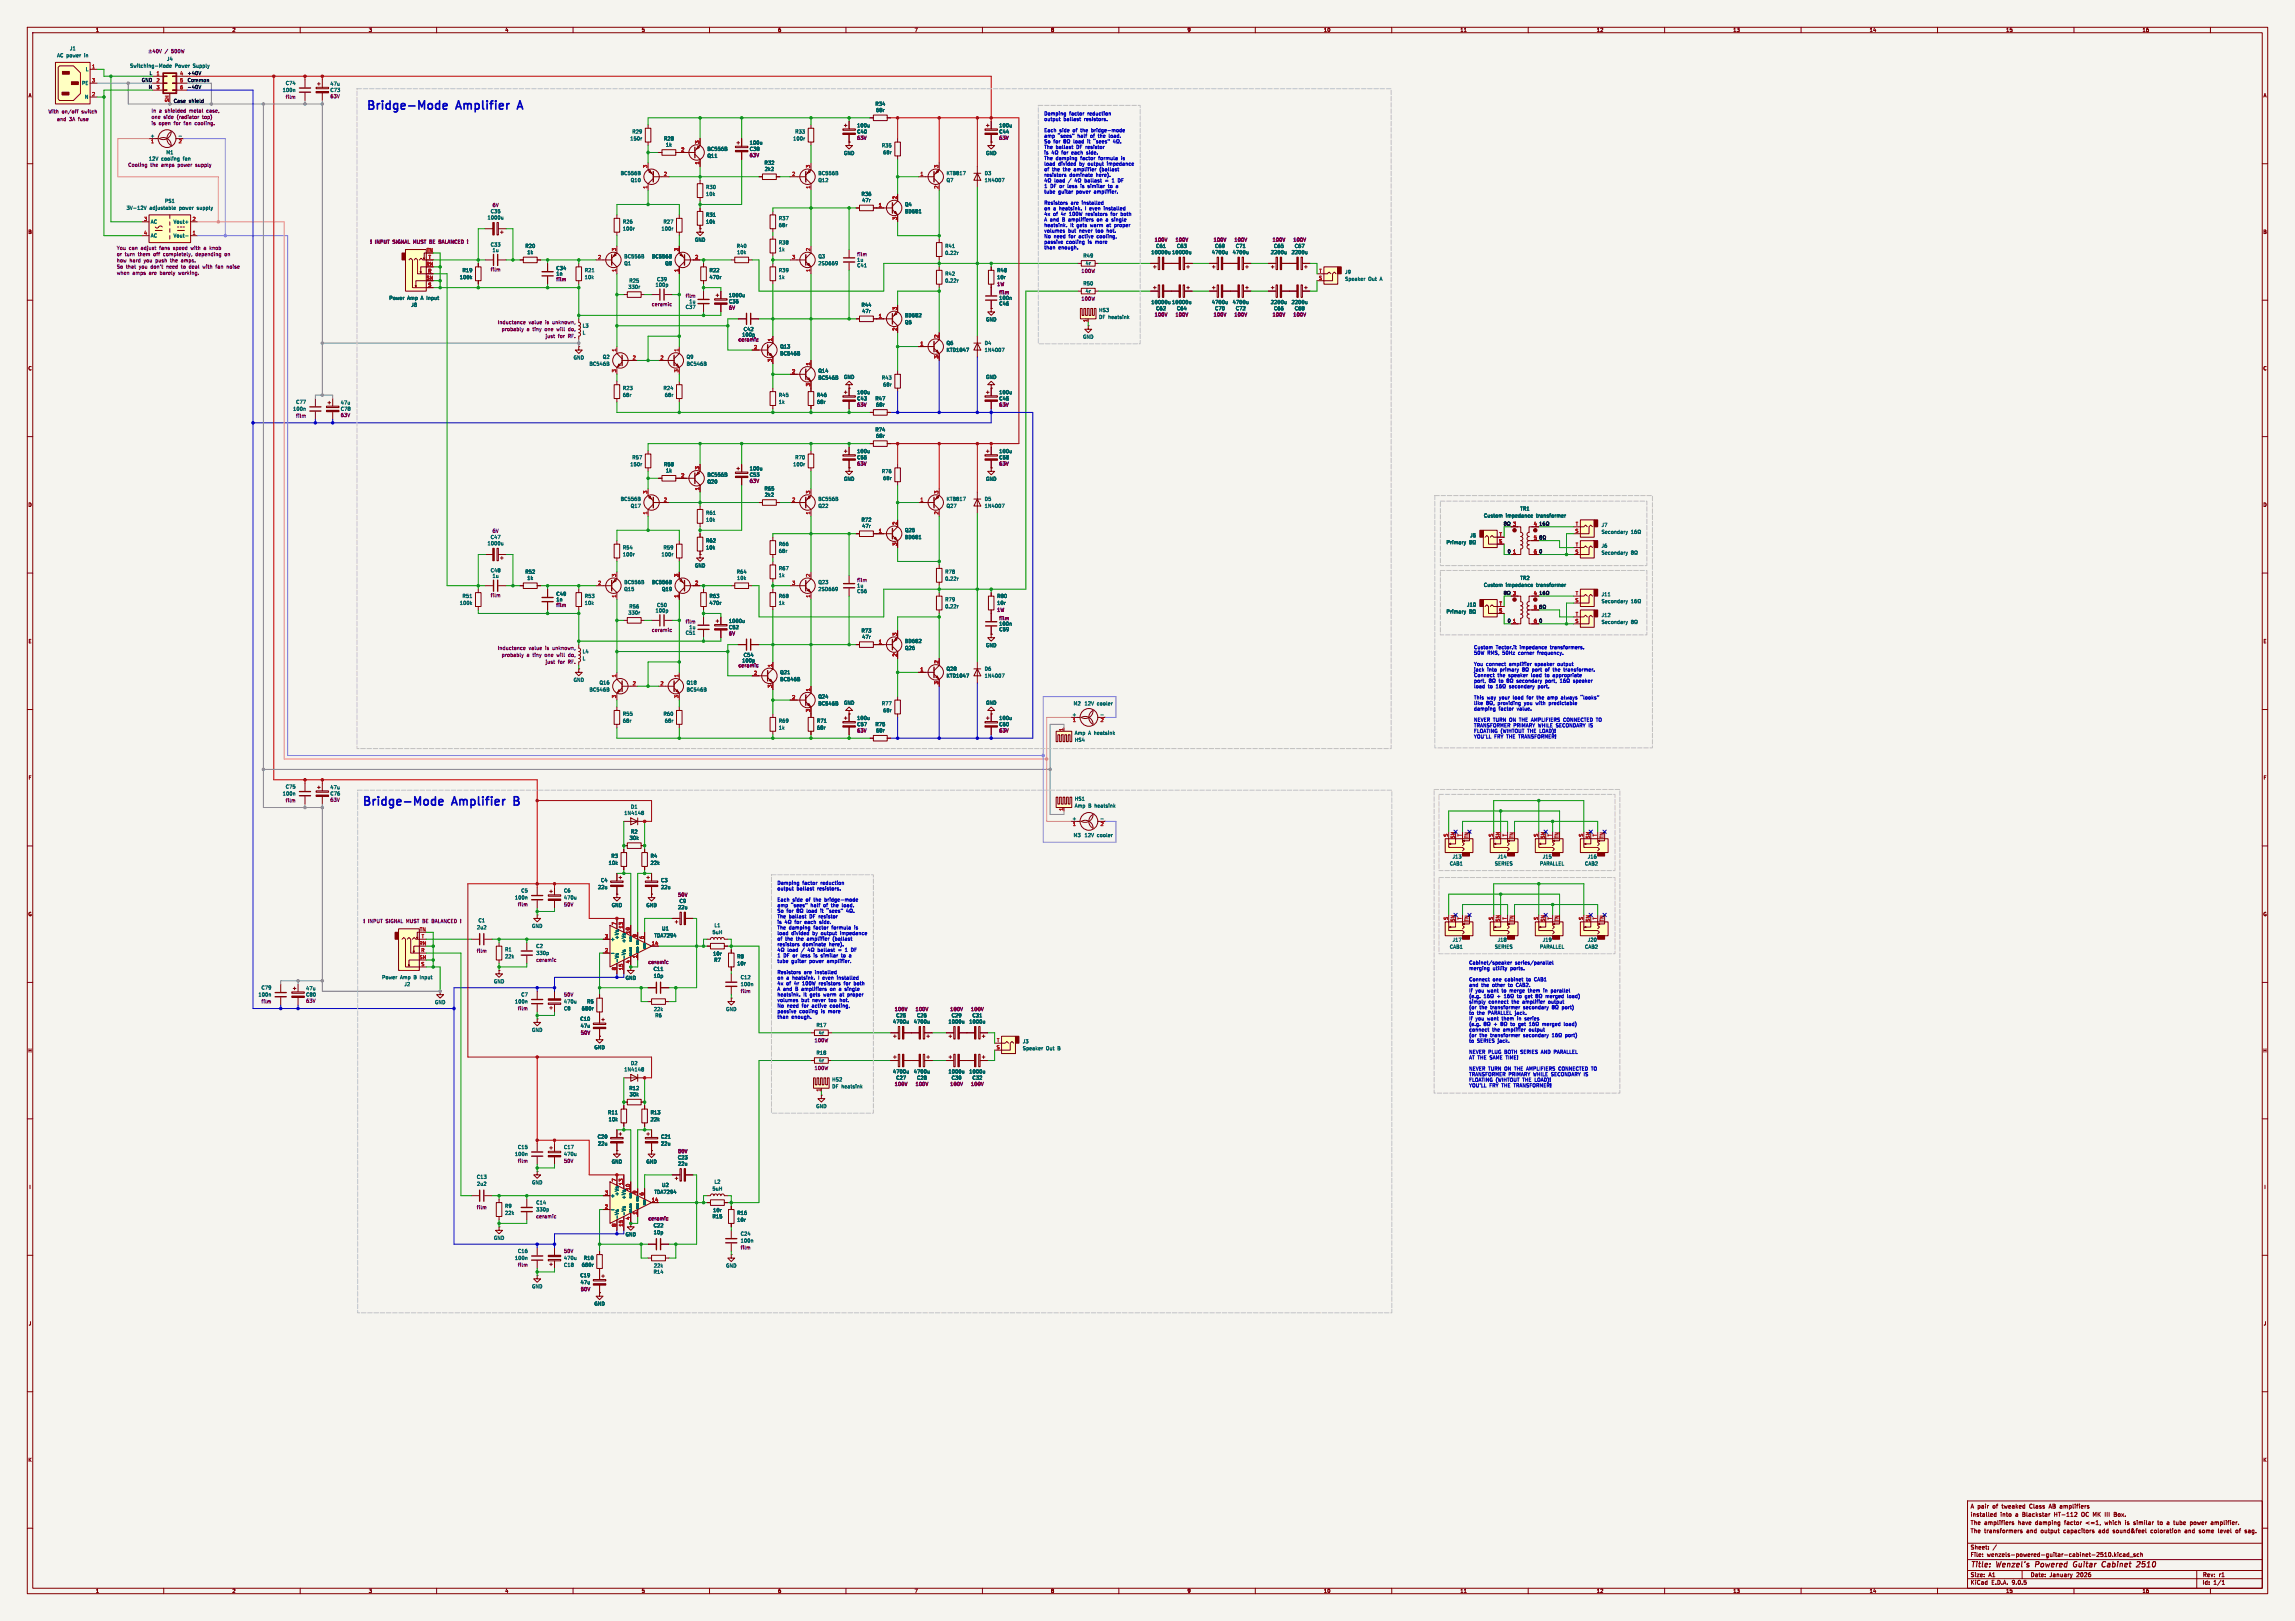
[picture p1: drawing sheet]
<svg xmlns="http://www.w3.org/2000/svg" width="841mm" height="594mm" viewBox="0 0 841 594" stroke-linecap="round" stroke-linejoin="round" font-family="sans-serif">
<defs><g id="words">
<g font-size="4.2" fill="#0000c2">
<text x="134.1" y="41.7">Bridge-Mode</text>
<text x="167.6" y="41.7">Amplifier</text>
<text x="132.6" y="296.7">Bridge-Mode</text>
<text x="166" y="296.7">Amplifier</text>
<text x="189.7" y="296.7">B</text>
</g>
<g font-size="2.8" fill="#840000">
<text x="722" y="574.9">Title:</text>
<text x="746.7" y="574.9">Powered</text>
<text x="761.4" y="574.9">Guitar</text>
<text x="772.7" y="574.9">Cabinet</text>
<text x="786.3" y="574.9">2510</text>
</g>
<g font-size="2.1" fill="#840000">
<text x="722" y="556">installed</text>
<text x="722" y="553">A pair</text>
<text x="730.2" y="553">of</text>
<text x="733" y="556">into</text>
<text x="733.8" y="553">tweaked</text>
<text x="738.6" y="556">a</text>
<text x="741.3" y="556">Blackstar</text>
<text x="744" y="553">Class</text>
<text x="751.4" y="553">AB amplifiers</text>
<text x="753.1" y="556">HT-112</text>
<text x="763.2" y="556">OC MK III</text>
<text x="775.5" y="556">Box.</text>
<text x="722" y="562">The</text>
<text x="722" y="559">The</text>
<text x="727.1" y="562">transformers</text>
<text x="727.1" y="559">amplifiers</text>
<text x="739.6" y="559">have</text>
<text x="742.7" y="562">and</text>
<text x="746" y="559">damping</text>
<text x="748" y="562">output</text>
<text x="756.5" y="562">capacitors</text>
<text x="756.8" y="559">factor</text>
<text x="764.8" y="559">&lt;=1,</text>
<text x="769.5" y="562">add</text>
<text x="771.9" y="559">which</text>
<text x="774.9" y="562">sound&amp;feel</text>
<text x="779.5" y="559">is</text>
<text x="782.8" y="559">similar</text>
<text x="788.9" y="562">coloration</text>
<text x="791.8" y="559">to</text>
<text x="795.3" y="559">a</text>
<text x="797.9" y="559">tube</text>
<text x="801.5" y="562">and</text>
<text x="804.1" y="559">power</text>
<text x="806.9" y="562">some</text>
<text x="811.9" y="559">amplifier.</text>
<text x="814.1" y="562">level</text>
<text x="820.7" y="562">of</text>
<text x="824.2" y="562">sag.</text>
<text x="722" y="568">Sheet:</text>
<text x="722" y="570.7">File:</text>
<text x="728.1" y="570.7">wenzels-powered-guitar-cabinet-2510.kicad_sch</text>
<text x="722" y="580.9">KiCad</text>
<text x="722" y="578.1">Size:</text>
<text x="728.7" y="578.1">A1</text>
<text x="729.7" y="580.9">E.D.A.</text>
<text x="737.3" y="580.9">9.0.5</text>
<text x="744" y="578.1">Date:</text>
<text x="751" y="578.1">January</text>
<text x="761" y="578.1">2026</text>
<text x="807" y="578.3">Rev:</text>
<text x="807" y="580.9">Id:</text>
<text x="811.1" y="580.9">1/1</text>
<text x="813.4" y="578.3">r1</text>
</g>
<g font-size="1.8" fill="#840000">
<text x="35" y="11.9">1</text>
<text x="85" y="11.9">2</text>
<text x="135" y="11.9">3</text>
<text x="185" y="11.9">4</text>
<text x="235" y="11.9">5</text>
<text x="285" y="11.9">6</text>
<text x="335" y="11.9">7</text>
<text x="385" y="11.9">8</text>
<text x="435" y="11.9">9</text>
<text x="485" y="11.9">10</text>
<text x="535" y="11.9">11</text>
<text x="585" y="11.9">12</text>
<text x="635" y="11.9">13</text>
<text x="685" y="11.9">14</text>
<text x="735" y="11.9">15</text>
<text x="785" y="11.9">16</text>
<text x="10.3" y="35.9">A</text>
<text x="829.3" y="35.9">A</text>
<text x="10.3" y="85.9">B</text>
<text x="829.2" y="85.9">B</text>
<text x="10.3" y="135.9">C</text>
<text x="829.2" y="135.9">C</text>
<text x="10.3" y="185.9">D</text>
<text x="829.2" y="185.9">D</text>
<text x="10.3" y="235.9">E</text>
<text x="829.3" y="235.9">E</text>
<text x="10.3" y="285.9">F</text>
<text x="829.3" y="285.9">F</text>
<text x="10.3" y="335.9">G</text>
<text x="829.2" y="335.9">G</text>
<text x="10.2" y="385.9">H</text>
<text x="829.2" y="385.9">H</text>
<text x="10.6" y="435.9">I</text>
<text x="829.6" y="435.9">I</text>
<text x="10.4" y="485.9">J</text>
<text x="829.4" y="485.9">J</text>
<text x="10.3" y="535.9">K</text>
<text x="829.2" y="535.9">K</text>
<text x="35" y="583.9">1</text>
<text x="85" y="583.9">2</text>
<text x="135" y="583.9">3</text>
<text x="185" y="583.9">4</text>
<text x="235" y="583.9">5</text>
<text x="285" y="583.9">6</text>
<text x="335" y="583.9">7</text>
<text x="385" y="583.9">8</text>
<text x="435" y="583.9">9</text>
<text x="485" y="583.9">10</text>
<text x="535" y="583.9">11</text>
<text x="585" y="583.9">12</text>
<text x="635" y="583.9">13</text>
<text x="685" y="583.9">14</text>
<text x="735" y="583.9">15</text>
<text x="785" y="583.9">16</text>
</g>
<g font-size="1.8" fill="#006464">
<text x="20.8" y="21.2">AC power</text>
<text x="25.5" y="18.6">J1</text>
<text x="31" y="21.2">in</text>
<text x="61" y="22.5">J4</text>
<text x="31.3" y="26.3">L</text>
<text x="47.5" y="25">Switching-Mode</text>
<text x="64.1" y="25">Power</text>
<text x="70.9" y="25">Supply</text>
<text x="29.9" y="31.3">PE</text>
<text x="103.5" y="33.9">100n</text>
<text x="104.6" y="31.3">C74</text>
<text x="120.9" y="33.9">C73</text>
<text x="120.9" y="31.6">47u</text>
<text x="31" y="36.4">N</text>
<text x="320.6" y="39">R34</text>
<text x="320.9" y="41.2">68r</text>
<text x="314" y="46.8">100u</text>
<text x="366" y="46.8">100u</text>
<text x="55" y="50.5">+</text>
<text x="230.8" y="51.7">150r</text>
<text x="231.6" y="49.1">R29</text>
<text x="243.2" y="51.7">R28</text>
<text x="243.9" y="53.9">1k</text>
<text x="274.6" y="53.2">100u</text>
<text x="290.5" y="51.7">100r</text>
<text x="291.2" y="49.1">R33</text>
<text x="314" y="49.1">C40</text>
<text x="366" y="49.1">C44</text>
<text x="54.4" y="59">12V</text>
<text x="59.1" y="59">cooling</text>
<text x="60.8" y="56.7">M1</text>
<text x="67.2" y="59">fan</text>
<text x="259.1" y="58">Q11</text>
<text x="259.1" y="55.5">BC556B</text>
<text x="274.6" y="55.5">C38</text>
<text x="309.1" y="57">GND</text>
<text x="323" y="54.2">R35</text>
<text x="323.5" y="56.7">68r</text>
<text x="361.2" y="57">GND</text>
<text x="227.3" y="64.4">BC556B</text>
<text x="280" y="60.6">R32</text>
<text x="280.1" y="62.8">2k2</text>
<text x="299.7" y="64.4">BC556B</text>
<text x="346.7" y="64.4">KTB817</text>
<text x="360.7" y="64.4">D3</text>
<text x="231" y="66.9">Q10</text>
<text x="258.6" y="72">10k</text>
<text x="258.6" y="69.4">R30</text>
<text x="299.7" y="66.9">Q12</text>
<text x="315.6" y="72">R36</text>
<text x="346.7" y="66.9">Q7</text>
<text x="360.7" y="66.9">1N4007</text>
<text x="46.3" y="77.1">3V-12V</text>
<text x="54.8" y="77.1">adjustable</text>
<text x="60.3" y="74.5">PS1</text>
<text x="65.8" y="77.1">power</text>
<text x="72.5" y="77.1">supply</text>
<text x="315.8" y="74.3">47r</text>
<text x="331.5" y="75.8">Q4</text>
<text x="55.1" y="82.1">AC</text>
<text x="63.5" y="82.1">Vout+</text>
<text x="178.5" y="80.6">1000u</text>
<text x="179.7" y="78.3">C35</text>
<text x="228.1" y="82.1">R26</text>
<text x="243" y="82.1">R27</text>
<text x="258.6" y="82.1">10k</text>
<text x="258.6" y="79.6">R31</text>
<text x="285.3" y="80.9">R37</text>
<text x="285.3" y="83.4">68r</text>
<text x="331.5" y="78.3">BD681</text>
<text x="55.1" y="87.2">AC</text>
<text x="63.5" y="87.2">Vout-</text>
<text x="228.1" y="84.7">100r</text>
<text x="242.3" y="84.7">100r</text>
<text x="254.5" y="88.7">GND</text>
<text x="285.3" y="89.8">R38</text>
<text x="179.7" y="90.5">C33</text>
<text x="180.3" y="92.6">1u</text>
<text x="192.4" y="91">R20</text>
<text x="193.1" y="93.3">1k</text>
<text x="228.6" y="94.8">BC556B</text>
<text x="238.7" y="94.8">BC556B</text>
<text x="269.8" y="91">R40</text>
<text x="270" y="93.3">10k</text>
<text x="285.3" y="92.3">1k</text>
<text x="299.7" y="94.8">Q3</text>
<text x="346.2" y="93.6">0.22r</text>
<text x="346.2" y="91">R41</text>
<text x="396.8" y="94.6">R49</text>
<text x="421.8" y="93.3">10000u</text>
<text x="423.5" y="91">C61</text>
<text x="429.4" y="93.3">10000u</text>
<text x="431.1" y="91">C63</text>
<text x="443.9" y="93.3">4700u</text>
<text x="445.1" y="91">C69</text>
<text x="451.6" y="93.3">4700u</text>
<text x="452.7" y="91">C71</text>
<text x="465.5" y="93.3">2200u</text>
<text x="466.7" y="91">C65</text>
<text x="473.2" y="93.3">2200u</text>
<text x="474.3" y="91">C67</text>
<text x="169.3" y="99.9">R19</text>
<text x="203.7" y="99.2">C34</text>
<text x="214.1" y="99.9">R21</text>
<text x="228.6" y="97.4">Q1</text>
<text x="243.6" y="97.4">Q8</text>
<text x="259.9" y="99.9">R22</text>
<text x="285.3" y="99.9">R39</text>
<text x="299.7" y="97.4">2SD669</text>
<text x="314" y="96.1">1u</text>
<text x="314" y="98.1">C41</text>
<text x="346.2" y="101.2">R42</text>
<text x="365.3" y="99.9">R48</text>
<text x="397.7" y="97.4">4r</text>
<text x="492.8" y="100.6">J9</text>
<text x="168.4" y="102.5">100k</text>
<text x="214.1" y="102.5">10k</text>
<text x="230.1" y="106">330r</text>
<text x="230.5" y="103.7">R25</text>
<text x="240.1" y="105.3">100p</text>
<text x="240.6" y="103.2">C39</text>
<text x="259.9" y="102.5">470r</text>
<text x="285.3" y="102.5">1k</text>
<text x="346.2" y="103.7">0.22r</text>
<text x="365.3" y="102.5">10r</text>
<text x="396.8" y="104.7">R50</text>
<text x="397.7" y="107.5">4r</text>
<text x="492.8" y="103.1">Speaker</text>
<text x="501.4" y="103.1">Out</text>
<text x="505.8" y="103.1">A</text>
<text x="142.5" y="110.1">Power</text>
<text x="149.3" y="110.1">Amp</text>
<text x="150.6" y="112.6">J8</text>
<text x="154.4" y="110.1">A Input</text>
<text x="251.1" y="113.4">C37</text>
<text x="252.4" y="111.4">1u</text>
<text x="267" y="111.4">C36</text>
<text x="267" y="109.1">1000u</text>
<text x="315.6" y="112.6">R44</text>
<text x="366" y="110.1">100n</text>
<text x="366" y="112.1">C46</text>
<text x="421.8" y="111.6">10000u</text>
<text x="423.5" y="113.9">C62</text>
<text x="429.4" y="111.6">10000u</text>
<text x="431.1" y="113.9">C64</text>
<text x="443.9" y="111.6">4700u</text>
<text x="445.1" y="113.9">C70</text>
<text x="451.6" y="111.6">4700u</text>
<text x="452.7" y="113.9">C72</text>
<text x="465.5" y="111.6">2200u</text>
<text x="466.7" y="113.9">C66</text>
<text x="473.2" y="111.6">2200u</text>
<text x="474.3" y="113.9">C68</text>
<text x="315.8" y="114.9">47r</text>
<text x="331.5" y="116.4">BD682</text>
<text x="331.5" y="119">Q5</text>
<text x="361.2" y="118">GND</text>
<text x="402.6" y="114.5">HS3</text>
<text x="402.6" y="117.1">DF heatsink</text>
<text x="213.4" y="122.8">L</text>
<text x="213.4" y="120.2">L3</text>
<text x="272.4" y="121.5">C42</text>
<text x="396.7" y="124.3">GND</text>
<text x="210.1" y="131.9">GND</text>
<text x="220.8" y="131.7">Q2</text>
<text x="251.5" y="131.7">Q9</text>
<text x="285.8" y="127.9">Q13</text>
<text x="285.8" y="130.4">BC546B</text>
<text x="346.7" y="126.6">Q6</text>
<text x="346.7" y="129.1">KTD1047</text>
<text x="360.7" y="126.6">D4</text>
<text x="360.7" y="129.1">1N4007</text>
<text x="215.9" y="134.2">BC546B</text>
<text x="251.5" y="134.2">BC546B</text>
<text x="299.7" y="136.8">Q14</text>
<text x="228.1" y="143.1">R23</text>
<text x="243" y="143.1">R24</text>
<text x="299.7" y="139.3">BC546B</text>
<text x="309.1" y="139">GND</text>
<text x="323" y="139.3">R43</text>
<text x="323.5" y="141.8">68r</text>
<text x="361.2" y="139">GND</text>
<text x="108.4" y="148.2">C77</text>
<text x="124.7" y="148.4">47u</text>
<text x="228.1" y="145.6">68r</text>
<text x="243.5" y="145.6">68r</text>
<text x="285.3" y="145.6">R45</text>
<text x="285.3" y="148.2">1k</text>
<text x="299.2" y="145.6">R46</text>
<text x="299.2" y="148.2">68r</text>
<text x="314" y="144.6">100u</text>
<text x="314" y="146.9">C43</text>
<text x="320.6" y="146.9">R47</text>
<text x="320.9" y="149.2">68r</text>
<text x="366" y="144.6">100u</text>
<text x="366" y="146.9">C45</text>
<text x="107.3" y="150.7">100n</text>
<text x="124.7" y="150.7">C78</text>
<text x="320.6" y="158.3">R74</text>
<text x="320.9" y="160.6">68r</text>
<text x="314" y="166.2">100u</text>
<text x="366" y="166.2">100u</text>
<text x="230.8" y="171">150r</text>
<text x="231.6" y="168.5">R57</text>
<text x="243.2" y="171">R58</text>
<text x="243.9" y="173.3">1k</text>
<text x="274.6" y="172.6">100u</text>
<text x="290.5" y="171">100r</text>
<text x="291.2" y="168.5">R70</text>
<text x="314" y="168.5">C55</text>
<text x="323" y="173.6">R76</text>
<text x="366" y="168.5">C58</text>
<text x="259.1" y="177.4">Q20</text>
<text x="259.1" y="174.9">BC556B</text>
<text x="274.6" y="174.9">C53</text>
<text x="280" y="179.9">R65</text>
<text x="309.1" y="176.4">GND</text>
<text x="323.5" y="176.1">68r</text>
<text x="361.2" y="176.4">GND</text>
<text x="227.3" y="183.7">BC556B</text>
<text x="280.1" y="182.2">2k2</text>
<text x="299.7" y="183.7">BC556B</text>
<text x="346.7" y="183.7">KTB817</text>
<text x="360.7" y="183.7">D5</text>
<text x="231" y="186.3">Q17</text>
<text x="258.6" y="191.4">10k</text>
<text x="258.6" y="188.8">R61</text>
<text x="299.7" y="186.3">Q22</text>
<text x="315.6" y="191.4">R72</text>
<text x="346.7" y="186.3">Q27</text>
<text x="360.7" y="186.3">1N4007</text>
<text x="543.6" y="189.8">Custom</text>
<text x="551.8" y="189.8">impedance</text>
<text x="557" y="187.3">TR1</text>
<text x="563.1" y="189.8">transformer</text>
<text x="179.7" y="197.7">C47</text>
<text x="315.8" y="193.6">47r</text>
<text x="331.5" y="195.2">Q25</text>
<text x="331.5" y="197.7">BD681</text>
<text x="538.6" y="197.1">J5</text>
<text x="586.7" y="193.3">J7</text>
<text x="586.7" y="195.8">Secondary</text>
<text x="178.5" y="200">1000u</text>
<text x="228.1" y="201.5">R54</text>
<text x="243" y="201.5">R59</text>
<text x="258.6" y="201.5">10k</text>
<text x="258.6" y="199">R62</text>
<text x="285.3" y="200.3">R66</text>
<text x="285.3" y="202.8">68r</text>
<text x="529.9" y="199.6">Primary</text>
<text x="586.7" y="200.9">J6</text>
<text x="586.7" y="203.4">Secondary</text>
<text x="179.7" y="209.9">C48</text>
<text x="228.1" y="204.1">100r</text>
<text x="242.3" y="204.1">100r</text>
<text x="254.5" y="208.1">GND</text>
<text x="285.3" y="209.1">R67</text>
<text x="180.3" y="211.9">1u</text>
<text x="192.4" y="210.4">R52</text>
<text x="193.1" y="212.7">1k</text>
<text x="228.6" y="214.2">BC556B</text>
<text x="238.7" y="214.2">BC556B</text>
<text x="269.8" y="210.4">R64</text>
<text x="270" y="212.7">10k</text>
<text x="285.3" y="211.7">1k</text>
<text x="299.7" y="214.2">Q23</text>
<text x="314" y="215.5">1u</text>
<text x="346.2" y="213">0.22r</text>
<text x="346.2" y="210.4">R78</text>
<text x="543.6" y="215.2">Custom</text>
<text x="551.8" y="215.2">impedance</text>
<text x="557" y="212.7">TR2</text>
<text x="563.1" y="215.2">transformer</text>
<text x="168.4" y="221.8">100k</text>
<text x="169.3" y="219.3">R51</text>
<text x="203.7" y="218.5">C49</text>
<text x="214.1" y="221.8">10k</text>
<text x="214.1" y="219.3">R53</text>
<text x="228.6" y="216.8">Q15</text>
<text x="242.4" y="216.8">Q19</text>
<text x="259.9" y="221.8">470r</text>
<text x="259.9" y="219.3">R63</text>
<text x="285.3" y="219.3">R68</text>
<text x="285.3" y="221.8">1k</text>
<text x="299.7" y="216.8">2SD669</text>
<text x="314" y="217.5">C56</text>
<text x="346.2" y="220.6">R79</text>
<text x="365.3" y="219.3">R80</text>
<text x="365.3" y="221.8">10r</text>
<text x="586.7" y="221.2">Secondary</text>
<text x="586.7" y="218.7">J11</text>
<text x="230.1" y="225.4">330r</text>
<text x="230.5" y="223.1">R56</text>
<text x="240.1" y="224.6">100p</text>
<text x="240.6" y="222.6">C50</text>
<text x="346.2" y="223.1">0.22r</text>
<text x="529.9" y="225">Primary</text>
<text x="537.4" y="222.5">J10</text>
<text x="586.7" y="226.3">J12</text>
<text x="251.1" y="232.8">C51</text>
<text x="252.4" y="230.7">1u</text>
<text x="267" y="230.7">C52</text>
<text x="267" y="228.4">1000u</text>
<text x="315.6" y="232">R73</text>
<text x="366" y="229.5">100n</text>
<text x="366" y="231.5">C59</text>
<text x="586.7" y="228.8">Secondary</text>
<text x="213.4" y="239.6">L4</text>
<text x="315.8" y="234.3">47r</text>
<text x="331.5" y="238.4">Q26</text>
<text x="331.5" y="235.8">BD682</text>
<text x="361.2" y="237.3">GND</text>
<text x="213.4" y="242.2">L</text>
<text x="272.4" y="240.9">C54</text>
<text x="346.7" y="246">Q28</text>
<text x="360.7" y="246">D6</text>
<text x="210.1" y="250">GND</text>
<text x="219.6" y="251.1">Q16</text>
<text x="251.5" y="251.1">Q18</text>
<text x="285.8" y="247.2">Q21</text>
<text x="285.8" y="249.8">BC546B</text>
<text x="346.7" y="248.5">KTD1047</text>
<text x="360.7" y="248.5">1N4007</text>
<text x="215.9" y="253.6">BC546B</text>
<text x="251.5" y="253.6">BC546B</text>
<text x="299.7" y="256.1">Q24</text>
<text x="228.1" y="262.5">R55</text>
<text x="243" y="262.5">R60</text>
<text x="299.7" y="258.7">BC546B</text>
<text x="309.1" y="258.4">GND</text>
<text x="323" y="258.7">R77</text>
<text x="323.5" y="261.2">68r</text>
<text x="361.2" y="258.4">GND</text>
<text x="392.8" y="262.6">+</text>
<text x="393.3" y="258.7">M2</text>
<text x="397.3" y="258.7">12V</text>
<text x="402" y="258.7">cooler</text>
<text x="228.1" y="265">68r</text>
<text x="243.5" y="265">68r</text>
<text x="285.3" y="265">R69</text>
<text x="285.3" y="267.6">1k</text>
<text x="299.2" y="265">R71</text>
<text x="299.2" y="267.6">68r</text>
<text x="314" y="264">100u</text>
<text x="314" y="266.3">C57</text>
<text x="320.6" y="266.3">R75</text>
<text x="320.9" y="268.6">68r</text>
<text x="366" y="264">100u</text>
<text x="366" y="266.3">C60</text>
<text x="393.7" y="269.5">Amp</text>
<text x="398.8" y="269.5">A heatsink</text>
<text x="393.7" y="272">HS4</text>
<text x="103.5" y="291.7">100n</text>
<text x="104.6" y="289.2">C75</text>
<text x="120.9" y="291.7">C76</text>
<text x="120.9" y="289.4">47u</text>
<text x="393.7" y="293.6">HS1</text>
<text x="228.6" y="298.8">1N4148</text>
<text x="231.1" y="296.5">D1</text>
<text x="393.7" y="296.1">Amp</text>
<text x="398.8" y="296.1">B</text>
<text x="401.3" y="296.1">heatsink</text>
<text x="231.1" y="305.7">R2</text>
<text x="392.8" y="300.7">+</text>
<text x="230.6" y="307.9">30k</text>
<text x="393.3" y="306.9">M3</text>
<text x="397.3" y="306.9">12V</text>
<text x="402" y="306.9">cooler</text>
<text x="222.9" y="317.1">10k</text>
<text x="223.9" y="314.6">R3</text>
<text x="238.3" y="314.6">R4</text>
<text x="238.3" y="317.1">22k</text>
<text x="531.1" y="317.3">CAB1</text>
<text x="532.1" y="314.8">J13</text>
<text x="547.6" y="317.3">SERIES</text>
<text x="548.6" y="314.8">J14</text>
<text x="564.1" y="317.3">PARALLEL</text>
<text x="565.2" y="314.8">J15</text>
<text x="580.7" y="317.3">CAB2</text>
<text x="581.7" y="314.8">J16</text>
<text x="220.1" y="323.4">C4</text>
<text x="242.1" y="323.4">C3</text>
<text x="188.6" y="329.8">100n</text>
<text x="190.9" y="327.3">C5</text>
<text x="206.5" y="327.3">C6</text>
<text x="206.5" y="329.8">470u</text>
<text x="219" y="326">22u</text>
<text x="242.1" y="326">22u</text>
<text x="224" y="332.6">GND</text>
<text x="236.7" y="332.6">GND</text>
<text x="248.3" y="333.3">22u</text>
<text x="248.8" y="331.1">C9</text>
<text x="174.6" y="340.7">2u2</text>
<text x="175.2" y="338.2">C1</text>
<text x="194.8" y="340.2">GND</text>
<text x="242.5" y="341.2">U1</text>
<text x="261.7" y="340">L1</text>
<text x="196.4" y="347.6">C2</text>
<text x="223.6" y="345">+</text>
<text x="226.9" y="344.4" transform="rotate(-90 226.9 344.4)">+Vs</text>
<text x="229.5" y="345.6" transform="rotate(-90 229.5 345.6)">+Vs</text>
<text x="239.7" y="343.7">TDA7294</text>
<text x="260.9" y="342.5">5uH</text>
<text x="531.1" y="347.8">CAB1</text>
<text x="532.1" y="345.3">J17</text>
<text x="547.6" y="347.8">SERIES</text>
<text x="548.6" y="345.3">J18</text>
<text x="564.1" y="347.8">PARALLEL</text>
<text x="565.2" y="345.3">J19</text>
<text x="580.7" y="347.8">CAB2</text>
<text x="581.7" y="345.3">J20</text>
<text x="184.9" y="348.8">R1</text>
<text x="184.9" y="351.4">22k</text>
<text x="196.4" y="350.1">330p</text>
<text x="226.9" y="352.9" transform="rotate(-90 226.9 352.9)">-Vs</text>
<text x="229.5" y="351.7" transform="rotate(-90 229.5 351.7)">-Vs</text>
<text x="261.2" y="350.4">10r</text>
<text x="261.5" y="352.7">R7</text>
<text x="270" y="351.4">R8</text>
<text x="270" y="353.9">10r</text>
<text x="139.9" y="359">Power</text>
<text x="146.7" y="359">Amp</text>
<text x="151.8" y="359">B</text>
<text x="154.2" y="359">Input</text>
<text x="229.1" y="359.3">GND</text>
<text x="239.4" y="356">C11</text>
<text x="239.4" y="358.5">10p</text>
<text x="271.3" y="359">C12</text>
<text x="94.6" y="365.4">100n</text>
<text x="95.7" y="362.8">C79</text>
<text x="112" y="365.4">C80</text>
<text x="112" y="363.1">47u</text>
<text x="148" y="361.5">J2</text>
<text x="180.8" y="360.5">GND</text>
<text x="190.9" y="365.4">C7</text>
<text x="271.3" y="361.5">100n</text>
<text x="159.3" y="368.1">GND</text>
<text x="188.6" y="367.9">100n</text>
<text x="206.5" y="370.4">C8</text>
<text x="206.5" y="367.9">470u</text>
<text x="213.1" y="370.4">680r</text>
<text x="215" y="367.9">R5</text>
<text x="239.5" y="370.7">22k</text>
<text x="265.9" y="370.7">GND</text>
<text x="212.5" y="374.2">C10</text>
<text x="212.6" y="376.8">47u</text>
<text x="240" y="373">R6</text>
<text x="299" y="376.5">R17</text>
<text x="327.1" y="375.3">4700u</text>
<text x="328.3" y="373">C25</text>
<text x="334.7" y="375.3">4700u</text>
<text x="335.9" y="373">C26</text>
<text x="347.4" y="375.3">1000u</text>
<text x="348.6" y="373">C29</text>
<text x="355" y="375.3">1000u</text>
<text x="356.2" y="373">C31</text>
<text x="194.8" y="378.3">GND</text>
<text x="299.9" y="379.3">4r</text>
<text x="374.7" y="382.5">J3</text>
<text x="217.7" y="384.7">GND</text>
<text x="299" y="386.7">R18</text>
<text x="299.9" y="389.5">4r</text>
<text x="374.7" y="385">Speaker</text>
<text x="383.3" y="385">Out</text>
<text x="387.7" y="385">B</text>
<text x="228.6" y="392.8">1N4148</text>
<text x="231.1" y="390.5">D2</text>
<text x="327.1" y="393.5">4700u</text>
<text x="328.3" y="395.8">C27</text>
<text x="334.7" y="393.5">4700u</text>
<text x="335.9" y="395.8">C28</text>
<text x="347.4" y="393.5">1000u</text>
<text x="348.6" y="395.8">C30</text>
<text x="355" y="393.5">1000u</text>
<text x="356.2" y="395.8">C32</text>
<text x="230.5" y="399.6">R12</text>
<text x="230.6" y="401.9">30k</text>
<text x="304.8" y="396.5">HS2</text>
<text x="304.8" y="399">DF heatsink</text>
<text x="299" y="406.2">GND</text>
<text x="222.7" y="408.5">R11</text>
<text x="222.9" y="411.1">10k</text>
<text x="238.3" y="411.1">22k</text>
<text x="238.3" y="408.5">R13</text>
<text x="218.9" y="417.4">C20</text>
<text x="219" y="420">22u</text>
<text x="242.1" y="417.4">C21</text>
<text x="242.1" y="420">22u</text>
<text x="188.6" y="423.8">100n</text>
<text x="189.6" y="421.2">C15</text>
<text x="206.5" y="423.8">470u</text>
<text x="206.5" y="421.2">C17</text>
<text x="248.2" y="425">C23</text>
<text x="224" y="426.6">GND</text>
<text x="236.7" y="426.6">GND</text>
<text x="248.3" y="427.3">22u</text>
<text x="174.6" y="432.2">C13</text>
<text x="174.6" y="434.7">2u2</text>
<text x="194.8" y="434.2">GND</text>
<text x="239.7" y="437.7">TDA7294</text>
<text x="242.5" y="435.1">U2</text>
<text x="260.9" y="436.5">5uH</text>
<text x="261.7" y="433.9">L2</text>
<text x="184.9" y="442.8">R9</text>
<text x="196.4" y="441.6">C14</text>
<text x="223.6" y="439">+</text>
<text x="226.9" y="438.4" transform="rotate(-90 226.9 438.4)">+Vs</text>
<text x="229.5" y="439.6" transform="rotate(-90 229.5 439.6)">+Vs</text>
<text x="184.9" y="445.4">22k</text>
<text x="196.4" y="444.1">330p</text>
<text x="226.9" y="446.9" transform="rotate(-90 226.9 446.9)">-Vs</text>
<text x="229.5" y="445.6" transform="rotate(-90 229.5 445.6)">-Vs</text>
<text x="239.4" y="449.9">C22</text>
<text x="260.9" y="446.6">R15</text>
<text x="261.2" y="444.3">10r</text>
<text x="270" y="445.4">R16</text>
<text x="270" y="447.9">10r</text>
<text x="180.8" y="454.5">GND</text>
<text x="229.1" y="453.2">GND</text>
<text x="239.4" y="452.5">10p</text>
<text x="271.3" y="455.5">100n</text>
<text x="271.3" y="453">C24</text>
<text x="188.6" y="461.9">100n</text>
<text x="189.6" y="459.3">C16</text>
<text x="206.5" y="461.9">470u</text>
<text x="213.8" y="461.9">R10</text>
<text x="206.5" y="464.4">C18</text>
<text x="213.1" y="464.4">680r</text>
<text x="239.4" y="467">R14</text>
<text x="239.5" y="464.7">22k</text>
<text x="265.9" y="464.7">GND</text>
<text x="194.8" y="472.3">GND</text>
<text x="212.5" y="468.2">C19</text>
<text x="212.6" y="470.8">47u</text>
<text x="217.7" y="478.6">GND</text>
</g>
<g font-size="1.8" fill="#840084">
<text x="60.4" y="19.7">/</text>
<text x="17.6" y="41.8">With</text>
<text x="22.7" y="41.8">on/off</text>
<text x="30.1" y="41.8">switch</text>
<text x="55.4" y="41.5">In</text>
<text x="58.3" y="41.5">a</text>
<text x="60.6" y="41.5">shielded</text>
<text x="69.7" y="41.5">metal</text>
<text x="76.2" y="41.5">case,</text>
<text x="104.6" y="36.4">film</text>
<text x="120.9" y="36.2">63V</text>
<text x="20.7" y="44.6">and</text>
<text x="25.4" y="44.6">3A</text>
<text x="28.8" y="44.6">fuse</text>
<text x="55.4" y="43.8">one</text>
<text x="55.4" y="46">is</text>
<text x="58.2" y="46">open</text>
<text x="59.9" y="43.8">side</text>
<text x="63.9" y="46">for</text>
<text x="65" y="43.8">(radiator</text>
<text x="67.7" y="46">fan</text>
<text x="71.9" y="46">cooling.</text>
<text x="74.5" y="43.8">top)</text>
<text x="314" y="51.4">63V</text>
<text x="366" y="51.4">63V</text>
<text x="274.6" y="57.8">63V</text>
<text x="46.8" y="61.3">Cooling</text>
<text x="55.1" y="61.3">the</text>
<text x="59.3" y="61.3">amps</text>
<text x="65.5" y="61.3">power</text>
<text x="72.1" y="61.3">supply</text>
<text x="180.4" y="76">6V</text>
<text x="135.6" y="89.5">!</text>
<text x="137.4" y="89.5">INPUT</text>
<text x="144.1" y="89.5">SIGNAL MUST BE BALANCED</text>
<text x="423" y="88.7">100V</text>
<text x="430.6" y="88.7">100V</text>
<text x="444.6" y="88.7">100V</text>
<text x="452.2" y="88.7">100V</text>
<text x="466.2" y="88.7">100V</text>
<text x="473.8" y="88.7">100V</text>
<text x="42.7" y="94">or</text>
<text x="42.7" y="91.8">You</text>
<text x="45.8" y="94">turn</text>
<text x="47.2" y="91.8">can</text>
<text x="50.8" y="94">them</text>
<text x="51.8" y="91.8">adjust</text>
<text x="56.6" y="94">off</text>
<text x="58.8" y="91.8">fans</text>
<text x="60.4" y="94">completely,</text>
<text x="64" y="91.8">speed</text>
<text x="70.7" y="91.8">with</text>
<text x="72.4" y="94">depending</text>
<text x="75.7" y="91.8">a</text>
<text x="78" y="91.8">knob</text>
<text x="83.3" y="94">on</text>
<text x="314" y="94.1">film</text>
<text x="42.7" y="96.3">how</text>
<text x="42.7" y="98.6">So</text>
<text x="42.7" y="100.9">when</text>
<text x="46.2" y="98.6">that</text>
<text x="47.5" y="96.3">hard</text>
<text x="48.6" y="100.9">amps</text>
<text x="51.1" y="98.6">you</text>
<text x="52.9" y="96.3">you</text>
<text x="54.8" y="100.9">are</text>
<text x="57.3" y="96.3">push</text>
<text x="59" y="100.9">barely</text>
<text x="61.5" y="98.6">need</text>
<text x="63" y="96.3">the</text>
<text x="65.9" y="100.9">working.</text>
<text x="67.1" y="96.3">amps.</text>
<text x="67.2" y="98.6">to</text>
<text x="70.2" y="98.6">deal</text>
<text x="75.4" y="98.6">with</text>
<text x="80.4" y="98.6">fan</text>
<text x="84.6" y="98.6">noise</text>
<text x="179.7" y="99.7">film</text>
<text x="203.7" y="101.2">1n</text>
<text x="396.1" y="100.2">100W</text>
<text x="203.7" y="103.2">film</text>
<text x="365.3" y="105">1W</text>
<text x="238.7" y="112.4">ceramic</text>
<text x="251.1" y="109.3">film</text>
<text x="267" y="113.6">6V</text>
<text x="366" y="108.1">film</text>
<text x="396.1" y="110.3">100W</text>
<text x="182.3" y="119">Inductance</text>
<text x="193.8" y="119">value</text>
<text x="200" y="119">is</text>
<text x="202.8" y="119">unknown,</text>
<text x="423" y="116.2">100V</text>
<text x="430.6" y="116.2">100V</text>
<text x="444.6" y="116.2">100V</text>
<text x="452.2" y="116.2">100V</text>
<text x="466.2" y="116.2">100V</text>
<text x="473.8" y="116.2">100V</text>
<text x="183.7" y="121.5">probably</text>
<text x="193" y="121.5">a</text>
<text x="195.4" y="121.5">tiny</text>
<text x="199.8" y="124.1">just</text>
<text x="200" y="121.5">one</text>
<text x="204.5" y="124.1">for</text>
<text x="204.5" y="121.5">will</text>
<text x="208.3" y="124.1">RF.</text>
<text x="209" y="121.5">do,</text>
<text x="270.5" y="125.3">ceramic</text>
<text x="271.8" y="123.5">100p</text>
<text x="314" y="149.2">63V</text>
<text x="366" y="149.2">63V</text>
<text x="108.4" y="153.3">film</text>
<text x="124.7" y="153">63V</text>
<text x="314" y="170.8">63V</text>
<text x="366" y="170.8">63V</text>
<text x="274.6" y="177.1">63V</text>
<text x="180.4" y="195.4">6V</text>
<text x="314" y="213.5">film</text>
<text x="179.7" y="219">film</text>
<text x="203.7" y="220.6">1n</text>
<text x="203.7" y="222.6">film</text>
<text x="365.3" y="224.4">1W</text>
<text x="366" y="227.4">film</text>
<text x="238.7" y="231.7">ceramic</text>
<text x="251.1" y="228.7">film</text>
<text x="267" y="233">6V</text>
<text x="182.3" y="238.4">Inductance</text>
<text x="193.8" y="238.4">value</text>
<text x="200" y="238.4">is</text>
<text x="202.8" y="238.4">unknown,</text>
<text x="183.7" y="240.9">probably</text>
<text x="193" y="240.9">a</text>
<text x="195.4" y="240.9">tiny</text>
<text x="199.8" y="243.4">just</text>
<text x="200" y="240.9">one</text>
<text x="204.5" y="243.4">for</text>
<text x="204.5" y="240.9">will</text>
<text x="208.3" y="243.4">RF.</text>
<text x="209" y="240.9">do,</text>
<text x="270.5" y="244.7">ceramic</text>
<text x="271.8" y="242.9">100p</text>
<text x="314" y="268.6">63V</text>
<text x="366" y="268.6">63V</text>
<text x="120.9" y="294">63V</text>
<text x="104.6" y="294.2">film</text>
<text x="248.3" y="328.8">50V</text>
<text x="189.6" y="332.3">film</text>
<text x="206.5" y="332.3">50V</text>
<text x="133.1" y="338.4">!</text>
<text x="134.8" y="338.4">INPUT</text>
<text x="141.5" y="338.4">SIGNAL MUST BE BALANCED !</text>
<text x="174.6" y="349.4">film</text>
<text x="196.4" y="352.7">ceramic</text>
<text x="237.4" y="353.4">ceramic</text>
<text x="206.5" y="365.4">50V</text>
<text x="271.3" y="364.1">film</text>
<text x="95.7" y="367.9">film</text>
<text x="112" y="367.6">63V</text>
<text x="189.6" y="370.4">film</text>
<text x="327.7" y="370.7">100V</text>
<text x="335.4" y="370.7">100V</text>
<text x="348.1" y="370.7">100V</text>
<text x="355.7" y="370.7">100V</text>
<text x="212.7" y="379.3">50V</text>
<text x="298.3" y="382.1">100W</text>
<text x="298.3" y="392.3">100W</text>
<text x="327.7" y="398.1">100V</text>
<text x="335.4" y="398.1">100V</text>
<text x="348.1" y="398.1">100V</text>
<text x="355.7" y="398.1">100V</text>
<text x="248.3" y="422.8">50V</text>
<text x="189.6" y="426.3">film</text>
<text x="206.5" y="426.3">50V</text>
<text x="174.6" y="443.3">film</text>
<text x="196.4" y="446.6">ceramic</text>
<text x="237.4" y="447.4">ceramic</text>
<text x="206.5" y="459.3">50V</text>
<text x="271.3" y="458.1">film</text>
<text x="189.6" y="464.4">film</text>
<text x="212.7" y="473.3">50V</text>
</g>
<g font-size="1.8" fill="#a90000">
<text x="33.6" y="25.1">1</text>
<text x="57.2" y="27.7">1</text>
<text x="65.8" y="27.7">4</text>
<text x="33.6" y="30.2">3</text>
<text x="33.6" y="35.3">2</text>
<text x="57.2" y="30.2">2</text>
<text x="57.2" y="32.8">3</text>
<text x="65.8" y="30.2">5</text>
<text x="65.8" y="32.8">6</text>
<text x="62" y="37.6" transform="rotate(-90 62 37.6)">SH</text>
<text x="55.2" y="52.8">1</text>
<text x="65.3" y="52.8">2</text>
<text x="256.3" y="52.8" transform="rotate(-90 256.3 52.8)">3</text>
<text x="249.5" y="55.6">2</text>
<text x="237.2" y="61.7" transform="rotate(-90 237.2 61.7)">3</text>
<text x="243.1" y="64.5">2</text>
<text x="256.3" y="60.4" transform="rotate(-90 256.3 60.4)">1</text>
<text x="290.1" y="64.5">2</text>
<text x="296.9" y="61.7" transform="rotate(-90 296.9 61.7)">3</text>
<text x="337.1" y="64.5">1</text>
<text x="343.9" y="61.7" transform="rotate(-90 343.9 61.7)">3</text>
<text x="237.2" y="69.3" transform="rotate(-90 237.2 69.3)">1</text>
<text x="296.9" y="69.3" transform="rotate(-90 296.9 69.3)">1</text>
<text x="343.9" y="69.3" transform="rotate(-90 343.9 69.3)">2</text>
<text x="321.9" y="75.9">1</text>
<text x="328.7" y="73.1" transform="rotate(-90 328.7 73.1)">2</text>
<text x="52.6" y="81">3</text>
<text x="70.4" y="81">2</text>
<text x="328.7" y="80.7" transform="rotate(-90 328.7 80.7)">3</text>
<text x="52.6" y="86.1">4</text>
<text x="70.4" y="86.1">1</text>
<text x="156.2" y="92.5">TN</text>
<text x="156.9" y="95">T</text>
<text x="219" y="95">2</text>
<text x="225.8" y="92.1" transform="rotate(-90 225.8 92.1)">3</text>
<text x="248.7" y="92.1" transform="rotate(-90 248.7 92.1)">3</text>
<text x="254.6" y="95">2</text>
<text x="290.1" y="95">3</text>
<text x="296.9" y="92.1" transform="rotate(-90 296.9 92.1)">2</text>
<text x="156.1" y="97.5">RN</text>
<text x="156.7" y="100.1">R</text>
<text x="225.8" y="99.8" transform="rotate(-90 225.8 99.8)">1</text>
<text x="248.7" y="99.8" transform="rotate(-90 248.7 99.8)">1</text>
<text x="296.9" y="99.8" transform="rotate(-90 296.9 99.8)">1</text>
<text x="483.3" y="100.1">T</text>
<text x="156.1" y="102.6">SN</text>
<text x="156.8" y="105.2">S</text>
<text x="483.2" y="102.6">S</text>
<text x="328.7" y="113.7" transform="rotate(-90 328.7 113.7)">3</text>
<text x="321.9" y="116.6">1</text>
<text x="398.5" y="118.2" transform="rotate(-90 398.5 118.2)">1</text>
<text x="283" y="125.2" transform="rotate(-90 283 125.2)">1</text>
<text x="328.7" y="121.4" transform="rotate(-90 328.7 121.4)">2</text>
<text x="343.9" y="123.9" transform="rotate(-90 343.9 123.9)">2</text>
<text x="225.8" y="129" transform="rotate(-90 225.8 129)">1</text>
<text x="231.7" y="131.8">2</text>
<text x="241.9" y="131.8">2</text>
<text x="248.7" y="129" transform="rotate(-90 248.7 129)">1</text>
<text x="276.2" y="128">2</text>
<text x="337.1" y="126.7">1</text>
<text x="343.9" y="131.5" transform="rotate(-90 343.9 131.5)">3</text>
<text x="225.8" y="136.6" transform="rotate(-90 225.8 136.6)">3</text>
<text x="248.7" y="136.6" transform="rotate(-90 248.7 136.6)">3</text>
<text x="283" y="132.8" transform="rotate(-90 283 132.8)">3</text>
<text x="290.1" y="136.9">2</text>
<text x="296.9" y="134.1" transform="rotate(-90 296.9 134.1)">1</text>
<text x="296.9" y="141.7" transform="rotate(-90 296.9 141.7)">3</text>
<text x="256.3" y="172.2" transform="rotate(-90 256.3 172.2)">3</text>
<text x="249.5" y="175">2</text>
<text x="256.3" y="179.8" transform="rotate(-90 256.3 179.8)">1</text>
<text x="237.2" y="181" transform="rotate(-90 237.2 181)">3</text>
<text x="243.1" y="183.9">2</text>
<text x="290.1" y="183.9">2</text>
<text x="296.9" y="181" transform="rotate(-90 296.9 181)">3</text>
<text x="337.1" y="183.9">1</text>
<text x="343.9" y="181" transform="rotate(-90 343.9 181)">3</text>
<text x="237.2" y="188.7" transform="rotate(-90 237.2 188.7)">1</text>
<text x="296.9" y="188.7" transform="rotate(-90 296.9 188.7)">1</text>
<text x="343.9" y="188.7" transform="rotate(-90 343.9 188.7)">2</text>
<text x="321.9" y="195.3">1</text>
<text x="328.7" y="192.5" transform="rotate(-90 328.7 192.5)">2</text>
<text x="549.3" y="196.6">T</text>
<text x="554.3" y="192.8">3</text>
<text x="561.9" y="192.8">4</text>
<text x="561.9" y="197.9">5</text>
<text x="577.1" y="195.3">S</text>
<text x="577.3" y="192.8">T</text>
<text x="328.7" y="200.1" transform="rotate(-90 328.7 200.1)">3</text>
<text x="549.2" y="199.1">S</text>
<text x="554.3" y="202.9">1</text>
<text x="561.9" y="202.9">6</text>
<text x="577.1" y="202.9">S</text>
<text x="577.3" y="200.4">T</text>
<text x="219" y="214.4">2</text>
<text x="225.8" y="211.5" transform="rotate(-90 225.8 211.5)">3</text>
<text x="248.7" y="211.5" transform="rotate(-90 248.7 211.5)">3</text>
<text x="254.6" y="214.4">2</text>
<text x="290.1" y="214.4">3</text>
<text x="296.9" y="211.5" transform="rotate(-90 296.9 211.5)">2</text>
<text x="225.8" y="219.1" transform="rotate(-90 225.8 219.1)">1</text>
<text x="248.7" y="219.1" transform="rotate(-90 248.7 219.1)">1</text>
<text x="296.9" y="219.1" transform="rotate(-90 296.9 219.1)">1</text>
<text x="549.3" y="222">T</text>
<text x="554.3" y="218.2">3</text>
<text x="561.9" y="218.2">4</text>
<text x="577.1" y="220.7">S</text>
<text x="577.3" y="218.2">T</text>
<text x="549.2" y="224.5">S</text>
<text x="561.9" y="223.3">5</text>
<text x="577.3" y="225.8">T</text>
<text x="328.7" y="233.1" transform="rotate(-90 328.7 233.1)">3</text>
<text x="554.3" y="228.3">1</text>
<text x="561.9" y="228.3">6</text>
<text x="577.1" y="228.3">S</text>
<text x="321.9" y="236">1</text>
<text x="283" y="244.5" transform="rotate(-90 283 244.5)">1</text>
<text x="328.7" y="240.7" transform="rotate(-90 328.7 240.7)">2</text>
<text x="343.9" y="243.3" transform="rotate(-90 343.9 243.3)">2</text>
<text x="225.8" y="248.4" transform="rotate(-90 225.8 248.4)">1</text>
<text x="231.7" y="251.2">2</text>
<text x="241.9" y="251.2">2</text>
<text x="248.7" y="248.4" transform="rotate(-90 248.7 248.4)">1</text>
<text x="276.2" y="247.4">2</text>
<text x="337.1" y="246.1">1</text>
<text x="343.9" y="250.9" transform="rotate(-90 343.9 250.9)">3</text>
<text x="225.8" y="256" transform="rotate(-90 225.8 256)">3</text>
<text x="248.7" y="256" transform="rotate(-90 248.7 256)">3</text>
<text x="283" y="252.2" transform="rotate(-90 283 252.2)">3</text>
<text x="290.1" y="256.3">2</text>
<text x="296.9" y="253.4" transform="rotate(-90 296.9 253.4)">1</text>
<text x="296.9" y="261.1" transform="rotate(-90 296.9 261.1)">3</text>
<text x="389.6" y="268" transform="rotate(-90 389.6 268)">1</text>
<text x="393" y="264.9">1</text>
<text x="403.2" y="264.9">2</text>
<text x="389.6" y="297.3" transform="rotate(-90 389.6 297.3)">1</text>
<text x="393" y="303">1</text>
<text x="403.2" y="303">2</text>
<text x="530.6" y="306.8" transform="rotate(-90 530.6 306.8)">S</text>
<text x="533.1" y="307.4" transform="rotate(-90 533.1 307.4)">SN</text>
<text x="535.7" y="306.7" transform="rotate(-90 535.7 306.7)">T</text>
<text x="538.2" y="307.3" transform="rotate(-90 538.2 307.3)">TN</text>
<text x="547.1" y="306.8" transform="rotate(-90 547.1 306.8)">S</text>
<text x="549.7" y="307.4" transform="rotate(-90 549.7 307.4)">SN</text>
<text x="552.2" y="306.7" transform="rotate(-90 552.2 306.7)">T</text>
<text x="554.7" y="307.3" transform="rotate(-90 554.7 307.3)">TN</text>
<text x="563.6" y="306.8" transform="rotate(-90 563.6 306.8)">S</text>
<text x="566.2" y="307.4" transform="rotate(-90 566.2 307.4)">SN</text>
<text x="568.7" y="306.7" transform="rotate(-90 568.7 306.7)">T</text>
<text x="571.2" y="307.3" transform="rotate(-90 571.2 307.3)">TN</text>
<text x="580.1" y="306.8" transform="rotate(-90 580.1 306.8)">S</text>
<text x="582.7" y="307.4" transform="rotate(-90 582.7 307.4)">SN</text>
<text x="585.2" y="306.7" transform="rotate(-90 585.2 306.7)">T</text>
<text x="587.8" y="307.3" transform="rotate(-90 587.8 307.3)">TN</text>
<text x="153.7" y="341.4">TN</text>
<text x="225.8" y="339.2" transform="rotate(-90 225.8 339.2)">7</text>
<text x="228.3" y="340.4" transform="rotate(-90 228.3 340.4)">13</text>
<text x="530.6" y="337.3" transform="rotate(-90 530.6 337.3)">S</text>
<text x="533.1" y="337.9" transform="rotate(-90 533.1 337.9)">SN</text>
<text x="535.7" y="337.1" transform="rotate(-90 535.7 337.1)">T</text>
<text x="538.2" y="337.8" transform="rotate(-90 538.2 337.8)">TN</text>
<text x="547.1" y="337.3" transform="rotate(-90 547.1 337.3)">S</text>
<text x="549.7" y="337.9" transform="rotate(-90 549.7 337.9)">SN</text>
<text x="552.2" y="337.1" transform="rotate(-90 552.2 337.1)">T</text>
<text x="554.7" y="337.8" transform="rotate(-90 554.7 337.8)">TN</text>
<text x="563.6" y="337.3" transform="rotate(-90 563.6 337.3)">S</text>
<text x="566.2" y="337.9" transform="rotate(-90 566.2 337.9)">SN</text>
<text x="568.7" y="337.1" transform="rotate(-90 568.7 337.1)">T</text>
<text x="571.2" y="337.8" transform="rotate(-90 571.2 337.8)">TN</text>
<text x="580.1" y="337.3" transform="rotate(-90 580.1 337.3)">S</text>
<text x="582.7" y="337.9" transform="rotate(-90 582.7 337.9)">SN</text>
<text x="585.2" y="337.1" transform="rotate(-90 585.2 337.1)">T</text>
<text x="587.8" y="337.8" transform="rotate(-90 587.8 337.8)">TN</text>
<text x="153.5" y="346.5">RN</text>
<text x="154.4" y="343.9">T</text>
<text x="221.5" y="343.9">3</text>
<text x="230.9" y="342.3" transform="rotate(-90 230.9 342.3)">10</text>
<text x="233.4" y="343.6" transform="rotate(-90 233.4 343.6)">9</text>
<text x="236" y="344.2" transform="rotate(-90 236 344.2)">6</text>
<text x="238.7" y="346.5">14</text>
<text x="153.6" y="351.5">SN</text>
<text x="154.2" y="349">R</text>
<text x="221.5" y="349">2</text>
<text x="230.9" y="353.1" transform="rotate(-90 230.9 353.1)">4</text>
<text x="233.4" y="351.2" transform="rotate(-90 233.4 351.2)">1</text>
<text x="154.2" y="354.1">S</text>
<text x="225.8" y="355.7" transform="rotate(-90 225.8 355.7)">8</text>
<text x="228.3" y="355.6" transform="rotate(-90 228.3 355.6)">15</text>
<text x="365.2" y="382">T</text>
<text x="365.1" y="384.6">S</text>
<text x="300.7" y="400.1" transform="rotate(-90 300.7 400.1)">1</text>
<text x="221.5" y="437.9">3</text>
<text x="225.8" y="433.1" transform="rotate(-90 225.8 433.1)">7</text>
<text x="228.3" y="434.4" transform="rotate(-90 228.3 434.4)">13</text>
<text x="230.9" y="436.3" transform="rotate(-90 230.9 436.3)">10</text>
<text x="233.4" y="437.6" transform="rotate(-90 233.4 437.6)">9</text>
<text x="221.5" y="443">2</text>
<text x="236" y="438.2" transform="rotate(-90 236 438.2)">6</text>
<text x="238.7" y="440.4">14</text>
<text x="225.8" y="449.7" transform="rotate(-90 225.8 449.7)">8</text>
<text x="228.3" y="449.6" transform="rotate(-90 228.3 449.6)">15</text>
<text x="230.9" y="447.1" transform="rotate(-90 230.9 447.1)">4</text>
<text x="233.4" y="445.2" transform="rotate(-90 233.4 445.2)">1</text>
</g>
<g font-size="1.8" fill="#0f0f0f">
<text x="54.6" y="27.6">L</text>
<text x="68.6" y="27.6">+40V</text>
<text x="51.8" y="30.1">GND</text>
<text x="54.3" y="32.7">N</text>
<text x="68.6" y="32.7">-40V</text>
<text x="68.6" y="30.1">Common</text>
<text x="63.5" y="37.8">Case</text>
<text x="69.2" y="37.8">shield</text>
<text x="552.3" y="202.9">0</text>
<text x="563.9" y="202.9">0</text>
<text x="552.3" y="228.3">0</text>
<text x="563.9" y="228.3">0</text>
</g>
<g font-size="1.8" fill="#0000c2">
<text x="382.5" y="42.4">Damping</text>
<text x="382.5" y="44.4">output</text>
<text x="389.7" y="44.4">ballast</text>
<text x="391.9" y="42.4">factor</text>
<text x="397.4" y="44.4">resistors.</text>
<text x="398.7" y="42.4">reduction</text>
<text x="382.5" y="48.5">Each</text>
<text x="382.5" y="50.6">amp</text>
<text x="382.5" y="52.6">So</text>
<text x="386.1" y="52.6">for</text>
<text x="388.2" y="48.5">side</text>
<text x="393.3" y="48.5">of</text>
<text x="393.7" y="52.6">load</text>
<text x="395" y="50.6">half</text>
<text x="396.3" y="48.5">the</text>
<text x="399" y="52.6">it</text>
<text x="399.9" y="50.6">of</text>
<text x="400.5" y="48.5">bridge-mode</text>
<text x="402.9" y="50.6">the</text>
<text x="407.1" y="50.6">load.</text>
<text x="382.5" y="54.6">The</text>
<text x="382.5" y="56.7">is</text>
<text x="382.5" y="58.7">The</text>
<text x="386.9" y="54.6">ballast</text>
<text x="386.9" y="58.7">damping</text>
<text x="389.2" y="56.7">for</text>
<text x="393" y="56.7">each</text>
<text x="394.6" y="54.6">DF resistor</text>
<text x="396.1" y="58.7">factor</text>
<text x="398.6" y="56.7">side.</text>
<text x="402.9" y="58.7">formula</text>
<text x="411.4" y="58.7">is</text>
<text x="382.5" y="60.8">load</text>
<text x="382.5" y="62.8">of</text>
<text x="382.5" y="64.9">resistors</text>
<text x="385.6" y="62.8">the</text>
<text x="387.8" y="60.8">divided</text>
<text x="389.7" y="62.8">the</text>
<text x="391.9" y="64.9">dominate</text>
<text x="393.8" y="62.8">amplifier</text>
<text x="395.7" y="60.8">by</text>
<text x="399" y="60.8">output</text>
<text x="401.8" y="64.9">here).</text>
<text x="403.5" y="62.8">(ballast</text>
<text x="406.2" y="60.8">impedance</text>
<text x="382.5" y="69">1</text>
<text x="382.5" y="71">tube</text>
<text x="384.9" y="69">DF or</text>
<text x="386.4" y="66.9">load</text>
<text x="387.8" y="71">guitar</text>
<text x="391.5" y="69">less</text>
<text x="391.6" y="66.9">/</text>
<text x="394.5" y="71">power</text>
<text x="396.5" y="69">is</text>
<text x="398" y="66.9">ballast</text>
<text x="399.3" y="69">similar</text>
<text x="401.2" y="71">amplifier.</text>
<text x="407" y="69">to</text>
<text x="410.1" y="69">a</text>
<text x="410.8" y="66.9">DF</text>
<text x="382.5" y="75.1">Resistors</text>
<text x="382.5" y="77.1">on</text>
<text x="386" y="77.1">a</text>
<text x="388.3" y="77.1">heatsink.</text>
<text x="392.4" y="75.1">are</text>
<text x="396.6" y="75.1">installed</text>
<text x="398" y="77.1">I</text>
<text x="399.8" y="77.1">even</text>
<text x="405.3" y="77.1">installed</text>
<text x="382.5" y="79.2">4x</text>
<text x="382.5" y="81.2">A and</text>
<text x="382.5" y="83.3">heatsink.</text>
<text x="385.9" y="79.2">of</text>
<text x="389" y="79.2">4r</text>
<text x="389.4" y="81.2">B</text>
<text x="391.8" y="81.2">amplifiers</text>
<text x="392.1" y="79.2">100W</text>
<text x="392.2" y="83.3">It</text>
<text x="394.7" y="83.3">gets</text>
<text x="398.4" y="79.2">resistors</text>
<text x="399.9" y="83.3">warm</text>
<text x="402.5" y="81.2">on</text>
<text x="406" y="81.2">a</text>
<text x="406" y="83.3">at</text>
<text x="407.8" y="79.2">for</text>
<text x="408.3" y="81.2">single</text>
<text x="409.1" y="83.3">proper</text>
<text x="411.6" y="79.2">both</text>
<text x="382.5" y="85.3">volumes</text>
<text x="382.5" y="87.4">No</text>
<text x="382.5" y="89.4">passive</text>
<text x="386.2" y="87.4">need</text>
<text x="390.7" y="89.4">cooling</text>
<text x="391.4" y="85.3">but</text>
<text x="391.8" y="87.4">for</text>
<text x="395.6" y="85.3">never</text>
<text x="395.7" y="87.4">active</text>
<text x="398.8" y="89.4">is</text>
<text x="401.6" y="89.4">more</text>
<text x="401.9" y="85.3">too</text>
<text x="402.4" y="87.4">cooling,</text>
<text x="406.1" y="85.3">hot.</text>
<text x="382.5" y="91.4">than</text>
<text x="387.9" y="91.4">enough.</text>
<text x="540" y="238.2">Custom</text>
<text x="548.2" y="238.2">Tector.it</text>
<text x="557.1" y="238.2">impedance</text>
<text x="568.4" y="238.2">transformers.</text>
<text x="540" y="240.2">50W</text>
<text x="540" y="244.3">You</text>
<text x="544.6" y="244.3">connect</text>
<text x="545" y="240.2">RMS,</text>
<text x="550.8" y="240.2">50Hz</text>
<text x="553.2" y="244.3">amplifier</text>
<text x="556.7" y="240.2">corner</text>
<text x="562.8" y="244.3">speaker</text>
<text x="563.9" y="240.2">frequency.</text>
<text x="571.3" y="244.3">output</text>
<text x="540" y="246.4">jack</text>
<text x="540" y="248.4">Connect</text>
<text x="540" y="250.5">port,</text>
<text x="545" y="246.4">into</text>
<text x="548.8" y="248.4">the</text>
<text x="549.4" y="250.5">to</text>
<text x="549.8" y="246.4">primary</text>
<text x="552.9" y="248.4">speaker</text>
<text x="556.3" y="250.5">secondary</text>
<text x="561.4" y="248.4">load</text>
<text x="562" y="246.4">port</text>
<text x="566.7" y="248.4">to</text>
<text x="567" y="246.4">of</text>
<text x="567" y="250.5">port,</text>
<text x="569.7" y="248.4">appropriate</text>
<text x="570" y="246.4">the</text>
<text x="574.1" y="246.4">transformer.</text>
<text x="577.7" y="250.5">speaker</text>
<text x="540" y="252.5">load</text>
<text x="540" y="256.6">This</text>
<text x="544.9" y="256.6">way</text>
<text x="545.3" y="252.5">to</text>
<text x="549.5" y="256.6">your</text>
<text x="553.4" y="252.5">secondary</text>
<text x="554.8" y="256.6">load</text>
<text x="560" y="256.6">for</text>
<text x="563.9" y="256.6">the</text>
<text x="564.1" y="252.5">port.</text>
<text x="568" y="256.6">amp</text>
<text x="573.2" y="256.6">always</text>
<text x="540" y="258.7">like</text>
<text x="540" y="260.7">damping</text>
<text x="549" y="258.7">providing</text>
<text x="549.2" y="260.7">factor</text>
<text x="556" y="260.7">value.</text>
<text x="558.9" y="258.7">you</text>
<text x="563.3" y="258.7">with</text>
<text x="568.3" y="258.7">predictable</text>
<text x="540" y="264.8">NEVER TURN ON THE AMPLIFIERS</text>
<text x="540" y="266.8">TRANSFORMER PRIMARY WHILE SECONDARY IS</text>
<text x="540" y="268.9">FLOATING (WIHTOUT THE LOAD)!</text>
<text x="573.6" y="264.8">CONNECTED TO</text>
<text x="540" y="270.9">YOU'LL</text>
<text x="547.6" y="270.9">FRY THE TRANSFORMER!</text>
<text x="284.7" y="324.3">Damping</text>
<text x="284.7" y="326.4">output</text>
<text x="292" y="326.4">ballast</text>
<text x="294.1" y="324.3">factor</text>
<text x="299.7" y="326.4">resistors.</text>
<text x="300.9" y="324.3">reduction</text>
<text x="284.7" y="330.4">Each</text>
<text x="284.7" y="332.5">amp</text>
<text x="284.7" y="334.5">So</text>
<text x="288.3" y="334.5">for</text>
<text x="290.4" y="330.4">side</text>
<text x="295.5" y="330.4">of</text>
<text x="295.9" y="334.5">load</text>
<text x="297.2" y="332.5">half</text>
<text x="298.5" y="330.4">the</text>
<text x="301.2" y="334.5">it</text>
<text x="302.1" y="332.5">of</text>
<text x="302.7" y="330.4">bridge-mode</text>
<text x="305.1" y="332.5">the</text>
<text x="309.3" y="332.5">load.</text>
<text x="284.7" y="336.6">The</text>
<text x="284.7" y="338.6">is</text>
<text x="284.7" y="340.7">The</text>
<text x="289.1" y="336.6">ballast</text>
<text x="289.1" y="340.7">damping</text>
<text x="291.4" y="338.6">for</text>
<text x="295.2" y="338.6">each</text>
<text x="296.8" y="336.6">DF resistor</text>
<text x="298.3" y="340.7">factor</text>
<text x="300.8" y="338.6">side.</text>
<text x="305.1" y="340.7">formula</text>
<text x="313.6" y="340.7">is</text>
<text x="284.7" y="342.7">load</text>
<text x="284.7" y="344.8">of</text>
<text x="284.7" y="346.8">resistors</text>
<text x="287.8" y="344.8">the</text>
<text x="290" y="342.7">divided</text>
<text x="291.9" y="344.8">the</text>
<text x="294.1" y="346.8">dominate</text>
<text x="296" y="344.8">amplifier</text>
<text x="297.9" y="342.7">by</text>
<text x="301.2" y="342.7">output</text>
<text x="304" y="346.8">here).</text>
<text x="305.7" y="344.8">(ballast</text>
<text x="308.4" y="342.7">impedance</text>
<text x="284.7" y="350.9">1</text>
<text x="284.7" y="352.9">tube</text>
<text x="287.1" y="350.9">DF or</text>
<text x="288.6" y="348.8">load</text>
<text x="290" y="352.9">guitar</text>
<text x="293.7" y="350.9">less</text>
<text x="293.8" y="348.8">/</text>
<text x="296.8" y="352.9">power</text>
<text x="298.7" y="350.9">is</text>
<text x="300.2" y="348.8">ballast</text>
<text x="301.5" y="350.9">similar</text>
<text x="303.4" y="352.9">amplifier.</text>
<text x="309.2" y="350.9">to</text>
<text x="312.3" y="350.9">a</text>
<text x="313" y="348.8">DF</text>
<text x="538.2" y="353.8">Cabinet/speaker</text>
<text x="555.2" y="353.8">series/parallel</text>
<text x="284.7" y="357">Resistors</text>
<text x="284.7" y="359.1">on</text>
<text x="288.2" y="359.1">a</text>
<text x="290.5" y="359.1">heatsink.</text>
<text x="294.6" y="357">are</text>
<text x="298.8" y="357">installed</text>
<text x="300.2" y="359.1">I</text>
<text x="302" y="359.1">even</text>
<text x="307.5" y="359.1">installed</text>
<text x="538.2" y="355.8">merging</text>
<text x="538.2" y="359.9">Connect</text>
<text x="547" y="355.8">utility</text>
<text x="547" y="359.9">one</text>
<text x="551.6" y="359.9">cabinet</text>
<text x="553.6" y="355.8">ports.</text>
<text x="559.7" y="359.9">to</text>
<text x="562.7" y="359.9">CAB1</text>
<text x="284.7" y="361.1">4x</text>
<text x="284.7" y="363.2">A and</text>
<text x="284.7" y="365.2">heatsink.</text>
<text x="288.1" y="361.1">of</text>
<text x="291.2" y="361.1">4r</text>
<text x="291.6" y="363.2">B</text>
<text x="294.1" y="363.2">amplifiers</text>
<text x="294.4" y="361.1">100W</text>
<text x="294.4" y="365.2">It</text>
<text x="296.9" y="365.2">gets</text>
<text x="300.6" y="361.1">resistors</text>
<text x="302.1" y="365.2">warm</text>
<text x="304.7" y="363.2">on</text>
<text x="308.2" y="363.2">a</text>
<text x="308.2" y="365.2">at</text>
<text x="310" y="361.1">for</text>
<text x="310.5" y="363.2">single</text>
<text x="311.3" y="365.2">proper</text>
<text x="313.8" y="361.1">both</text>
<text x="538.2" y="362">and</text>
<text x="538.2" y="364">If</text>
<text x="540.7" y="364">you</text>
<text x="542.8" y="362">the</text>
<text x="545.2" y="364">want</text>
<text x="547" y="362">other</text>
<text x="550.7" y="364">to</text>
<text x="553" y="362">to</text>
<text x="553.7" y="364">merge</text>
<text x="556.1" y="362">CAB2.</text>
<text x="560.7" y="364">them</text>
<text x="566.5" y="364">in</text>
<text x="569.5" y="364">parallel</text>
<text x="284.7" y="367.2">volumes</text>
<text x="284.7" y="369.3">No</text>
<text x="284.7" y="371.3">passive</text>
<text x="288.4" y="369.3">need</text>
<text x="292.9" y="371.3">cooling</text>
<text x="293.6" y="367.2">but</text>
<text x="294" y="369.3">for</text>
<text x="297.8" y="367.2">never</text>
<text x="297.9" y="369.3">active</text>
<text x="301" y="371.3">is</text>
<text x="303.8" y="371.3">more</text>
<text x="304.1" y="367.2">too</text>
<text x="304.7" y="369.3">cooling,</text>
<text x="308.3" y="367.2">hot.</text>
<text x="538.2" y="366">(e.g.</text>
<text x="538.2" y="368.1">simply</text>
<text x="538.2" y="370.1">(or</text>
<text x="542.2" y="370.1">the</text>
<text x="545.5" y="368.1">connect</text>
<text x="546.3" y="370.1">transformer</text>
<text x="548.7" y="366">+</text>
<text x="554.1" y="368.1">the</text>
<text x="556.5" y="366">to</text>
<text x="558.2" y="368.1">amplifier</text>
<text x="558.6" y="370.1">secondary</text>
<text x="559.6" y="366">get</text>
<text x="567.5" y="366">merged</text>
<text x="567.9" y="368.1">output</text>
<text x="573.1" y="370.1">port)</text>
<text x="575.7" y="366">load)</text>
<text x="284.7" y="373.4">than</text>
<text x="290.1" y="373.4">enough.</text>
<text x="538.2" y="372.2">to</text>
<text x="538.2" y="374.2">If</text>
<text x="538.2" y="376.3">(e.g.</text>
<text x="540.7" y="374.2">you</text>
<text x="541.3" y="372.2">the</text>
<text x="545.2" y="374.2">want</text>
<text x="545.4" y="372.2">PARALLEL jack.</text>
<text x="547.5" y="376.3">+</text>
<text x="550.7" y="374.2">them</text>
<text x="554.1" y="376.3">to</text>
<text x="556.5" y="374.2">in</text>
<text x="557.1" y="376.3">get</text>
<text x="559.4" y="374.2">series</text>
<text x="566.3" y="376.3">merged</text>
<text x="574.4" y="376.3">load)</text>
<text x="538.2" y="378.3">connect</text>
<text x="538.2" y="380.4">(or</text>
<text x="538.2" y="382.4">to</text>
<text x="541.3" y="382.4">SERIES</text>
<text x="542.2" y="380.4">the</text>
<text x="546.3" y="380.4">transformer</text>
<text x="546.8" y="378.3">the</text>
<text x="549" y="382.4">jack.</text>
<text x="551" y="378.3">amplifier</text>
<text x="558.6" y="380.4">secondary</text>
<text x="560.6" y="378.3">output</text>
<text x="574.3" y="380.4">port)</text>
<text x="538.2" y="386.5">NEVER PLUG</text>
<text x="538.2" y="388.5">AT THE SAME TIME!</text>
<text x="551.5" y="386.5">BOTH SERIES</text>
<text x="565.3" y="386.5">AND PARALLEL</text>
<text x="538.2" y="392.6">NEVER TURN ON THE AMPLIFIERS</text>
<text x="538.2" y="394.7">TRANSFORMER PRIMARY WHILE SECONDARY IS</text>
<text x="571.8" y="392.6">CONNECTED TO</text>
<text x="538.2" y="396.7">FLOATING (WIHTOUT THE LOAD)!</text>
<text x="545.8" y="398.8">FRY THE TRANSFORMER!</text>
</g>
<g font-size=".7" fill="#006464">
<text x="231.6" y="345.3" transform="rotate(-90 231.6 345.3)">MUTE</text>
<text x="234.2" y="346.5" transform="rotate(-90 234.2 346.5)">STBY</text>
<text x="236.7" y="347.9" transform="rotate(-90 236.7 347.9)">BOOT</text>
<text x="231.6" y="350.4" transform="rotate(-90 231.6 350.4)">SIG_GND</text>
<text x="234.2" y="349.1" transform="rotate(-90 234.2 349.1)">SGND</text>
<text x="231.6" y="439.3" transform="rotate(-90 231.6 439.3)">MUTE</text>
<text x="234.2" y="443.1" transform="rotate(-90 234.2 443.1)">SGND</text>
<text x="234.2" y="440.4" transform="rotate(-90 234.2 440.4)">STBY</text>
<text x="236.7" y="441.9" transform="rotate(-90 236.7 441.9)">BOOT</text>
<text x="231.6" y="444.4" transform="rotate(-90 231.6 444.4)">SIG_GND</text>
</g>
</g></defs>
<path d="M0 0h841v594h-841z" fill="#f5f4ef" stroke="#f5f4ef" stroke-width=".37"/>
<g fill="none" stroke="#840000" stroke-width=".37">
<path d="M10 10h821v574h-821zM12 12h817v570h-817zM60 10v2M110 10v2M160 10v2M210 10v2M260 10v2M310 10v2M360 10v2M410 10v2M460 10v2M510 10v2"/>
<path d="M536.6 11.6h.7M560 10v2M610 10v2M660 10v2M710 10v2M760 10v2M810 10v2M10 60h2M829 60h2M10 110h2M829 110h2M10 160h2"/>
<path d="M829 160h2M360.9 166.6h4.6v.5h-4.6zM361.4 165.4h1.1M361.9 164.8v1.1M363.2 163.8v2.8M363.2 168.7v2.7M10 210h2M829 210h2M270.5 236.2h2.8M275.3 236.2h2.8M10 260h2M275.6 247.6h5.7"/>
<path d="M281.3 248.3l1.9 1.9v2.5M283.2 242.6v2.5l-1.9 1.9M289.6 256.5h5.7M295.3 257.2l1.9 1.9v2.5M297.2 251.5v2.5l-1.9 1.9M829 260h2M10 310h2M829 310h2M10 360h2M829 360h2M10 410h2M829 410h2"/>
<path d="M10 460h2M829 460h2M10 510h2M829 510h2M10 560h2M721 550h108v32h-108zM731.5 554.2v1.5M731.5 554.8l-.5-.1-.3 .3 .2 .6h.6M736.9 557.7l-.3 .1M737.9 557.8l-.6 .1 .6 .4v.3h-.6M750.8 554.7v1M751.2 554.7l-.4 .3"/>
<path d="M754.4 557.7l.4 .1v1.1l-.3 .3M754.8 558.6l-.4 .1M760.5 554.2l.5 .1 .1 .3-.9 1.1h.9M762.7 557.7h.1M765 552.1l.5 .3-.5 .3M765 551.8h.5M769.7 558.6v.1M769.7 558.7l-.2 .2M774.7 554.9h.5M775.2 554.2h-.5v1.5h.6M778.9 557.2v.1M778.9 557.7v1"/>
<path d="M781.9 558.6l.4 .1M782.1 557.7l-.2 .2 .2 .3M790.6 557.7h.6M790.8 557.2v1.3l.4 .2M794.2 557.8h.5M794.2 558.6l.5 .1M794.7 558.1l-.5 .1M802.7 558.6l.6-.1-.1-.7h-.5v1.4M810.5 557.7l.5 .2v.8h-.5M811 558l-.5 .1M829 560h2M721 578.5h108"/>
<path d="M721 575.5h108M721 571.5h108M721 565.5h108M726.5 570.2h.1M726.5 570.2v.1M726.5 569.5v.1M728.7 567.5v.2M728.7 566.8v.1M731.6 566.1l-1.3 1.9M739.5 560.7v1M740 560.7l-.5 .3M740.4 561l.6 .4-.2 .3-.4-.1"/>
<path d="M740.4 560.9v.1M741 560.8l-.6 .1M741 575.5v3M754.1 560.7h.6M754.5 561.7h.2M759.4 576.8l-.4 1M766.7 561l.7 .4-.2 .3-.5-.1M766.7 560.9v.1M767.3 560.8l-.6 .1M773.5 569.2v.9M774.2 570.3h.1M774.2 570.2v.1"/>
<path d="M774.9 568.9v1.5M775 569.8l.5 .6M775.5 569.4l-.6 .6M776.1 569h.1M776.1 569.4v1M776.2 569h-.1M777.5 569.5l-.5-.1-.3 .3 .2 .6h.6M778.1 569.5h.6v.9M778.7 569.7l-.7 .3 .2 .4 .5-.1M780.1 569.5l-.4-.1-.3 .3 .1 .6h.6M780.1 568.9v1.5M780.5 570.5h1.1"/>
<path d="M781.9 569.7l.6 .4-.2 .3-.4-.1M781.9 569.6v.1M782.5 569.5l-.6 .1M783.8 569.5l-.4-.1-.3 .3 .1 .6h.6M784.5 569.5h.5l.1 .9M784.5 568.9v1.5M786.3 560.2l.2 1.5M788.2 560.8v.7M798.5 560.7l.4 .2v.8M801.2 560.7l-.5 .1M801.2 561.1l-.5 .2v.3l.5 .1M805 575.5v6.5"/>
<path d="M805.9 561.6l.4 .1M805.9 561l.4 .2M805.9 560.9v.1M806.3 560.7l-.4 .2M813 560.2l.2 1.5M814.3 579.5l.4-.4v1.5M820 560.8l-.4-.1-.3 .3 .2 .6 .5-.1M822.9 560.7l.3 .1M822.9 561.2l.4 .3-.5 .2M60 582v2M110 582v2M160 582v2"/>
<path d="M210 582v2M260 582v2M310 582v2M360 582v2M410 582v2M460 582v2M510 582v2M536.6 583.6h.7M560 582v2M610 582v2M660 582v2M710 582v2"/>
<path d="M760 582v2M810 582v2M814.3 580.6h.9"/>
<circle cx="281.9" cy="247.6" r="2.82"/>
<circle cx="295.9" cy="256.5" r="2.82"/>
</g>
<g fill="none" stroke="#840000" stroke-width=".4">
<path d="M731.6 572.2l.3 2 .5-1.4 .2 1.4 .8-2M733.9 573.5l.9-.1v-.4h-.8l-.2 .9 .3 .3 .5-.1M735.7 573.1l.8-.1-.1 1.2M735.7 572.9l-.1 1.3M737.4 572.9h1l-1.2 1.3h1M739 573.5l1-.1-.1-.4h-.7l-.3 .9 .3 .3 .6-.1M741 572.2l-.2 1.7 .2 .3M742.1 572.2l-.2 .4M743.5 573l-.4-.1-.4 .4 .8 .3-.1 .5h-.8M746.1 572.2l-.2 2M760.6 573.4h.4M760.9 572.2a1.02 1.02 0 0 0-1.1 .9 1.02 1.02 0 0 0 .7 1.1l.3-.1"/>
<path d="M770.8 572.3l.8 .1M771.4 574l-.6 .2M784.1 572.3v.8M784.8 574l.8 .2M786.1 572.2h-.9l-.3 1 .8-.2"/>
</g>
<g fill="#840000" stroke="#840000" stroke-width=".37">
<path d="M360.9 168.1h4.6v.6h-4.6z"/>
<path d="M281.9 249.4l.5-.5 .6 1z"/>
<path d="M295.9 258.3l.5-.5 .5 1z"/>
</g>
<path d="M370.5 165.9h-.1M370.6 165.1v.8M370.6 165.8l-.1 .1M276.2 241.8l.3 .2-.3 .6M292.8 248.8l.3 .3-.3 .4M292.9 248.3v.5M306.7 257.7l.3 .3-.2 .4M306.8 257.2v.5" fill="none" stroke="#006464" stroke-width=".37"/>
<path d="M273.6 234.2v4.1M275.1 234.2v4.1M281.3 245.7v3.9M295.3 254.6v3.8" fill="none" stroke="#840000" stroke-width=".51"/>
<path d="M277.2 244.2l.1 .1M277.3 244.3v.1M277.3 244.4h.5M277.8 243.6l-.6 .2" fill="none" stroke="#840084" stroke-width=".37"/>
<path d="M579.1 307.3h10.2v5.1h-10.2z" fill="#ffffc2"/>
<path d="M585.5 312.4h2.5v1.3h-2.5z" fill="#840000" stroke="#840000" stroke-width=".37"/>
<path d="M579.1 307.3h10.2v5.1h-10.2zM580.4 304.8v5.7h5.1l.6 .6-.6 .7M581.2 309l-.6 .2M582.9 307.3v1.9h-2.3l.6 .3M585.5 304.8v3.8l.6 .6-.6 .7M586.2 307.8l-.5 .3M588 307.3v.8h-2.3l.5 .3M238.8 460h5v2h-5zM237.5 461h1.3M243.8 461h1.3" fill="none" stroke="#840000" stroke-width=".37"/>
<path d="M546.1 307.3h10.2v5.1h-10.2z" fill="#ffffc2"/>
<path d="M552.4 312.4h2.6v1.3h-2.6z" fill="#840000" stroke="#840000" stroke-width=".37"/>
<path d="M546.1 307.3h10.2v5.1h-10.2zM547.4 304.8v5.7h5l.7 .6-.7 .7M548.1 309l-.5 .2M549.9 307.3v1.9h-2.3l.5 .3M552.4 304.8v3.8l.7 .6-.7 .7M553.2 307.8l-.5 .3M555 307.3v.8h-2.3l.5 .3" fill="none" stroke="#840000" stroke-width=".37"/>
<path d="M562.6 307.3h10.2v5.1h-10.2z" fill="#ffffc2"/>
<g fill="#840000" stroke="#840000" stroke-width=".37">
<path d="M569 312.4h2.5v1.3h-2.5z"/>
<path d="M328.2 233.9l.5 .5-1 .5z"/>
<path d="M308.9 265.9h4.5v.5h-4.5z"/>
<path d="M200.9 460h4.6v.5h-4.6z"/>
<path d="M225.3 93l.5 .5-1 .5z"/>
<path d="M236.5 324.4h4.5v.5h-4.5z"/>
</g>
<g fill="none" stroke="#840000" stroke-width=".37">
<path d="M226.1 78.7v1.3M218.4 95.2h5.8M224.2 95.9l1.9 1.9v2.5M225 80h2.1v5.1h-2.1zM226.1 85.1v1.3M226.1 90.2v2.5l-1.9 1.9M228.6 107.9h1.3M229.9 106.9h5v2.1h-5zM234.9 107.9h1.3M363.2 171.4v1.3h1.3l-1.3 1.3-1.3-1.3h1.3M363.2 171.4h.1M356.9 182.9h2.5"/>
<path d="M358.1 182.9l1.3 2.5h-2.5zM358.1 180.3v7.7M343.2 218.4h2v5.1h-2zM343.2 208.3h2v5.1h-2zM344.2 207v1.3M344.2 213.4v1.2M344.2 217.2v1.2M362.2 218.4h2v5.1h-2zM363.2 217.2v1.2M313.7 236.2h1.3M315 235.2h5v2h-5zM320 236.2h7"/>
<path d="M327 236.9l1.9 1.9v2.5M328.9 231.1v2.6l-1.9 1.9M344.2 223.5v1.3M363.2 223.5v1.3M327.9 256.5h2v5.1h-2zM328.9 255.3v1.2M296.2 262.9h2v5.1h-2zM297.2 261.6v1.3M297.2 268v1.2M308.9 264.4h4.5v.5h-4.5zM309.4 263.1h1M309.9 262.6v1.1"/>
<path d="M311.1 260.3h-1.2l1.2-1.2 1.3 1.2h-1.3v1.3M311.1 261.6h.1M311.1 261.6v2.8M311.1 266.4v2.8M328.9 261.6v1.3M235.2 312.4h2v5.1h-2zM236.2 311.1v1.3M236.2 317.5v1.3M562.6 307.3h10.2v5.1h-10.2zM563.9 304.8v5.7h5.1l.6 .6-.6 .7M564.6 309l-.5 .2M566.4 307.3v1.9h-2.3l.5 .3"/>
<path d="M569 304.8v3.8l.6 .6-.6 .7M569.7 307.8l-.5 .3M571.5 307.3v.8h-2.3l.5 .3M236.5 322.8h4.5v.5h-4.5zM237 321.6h1M237.5 321.1v1M238.8 320v2.8M238.8 324.9v2.8M219.7 379.7v1.3h1.3l-1.3 1.3-1.3-1.3h1.3M219.7 379.7h.1M237.5 361.9h2.8M237.5 367h1.3"/>
<path d="M238.8 366h5v2h-5zM242.3 361.9h2.8M243.8 367h1.3M228.6 395h7.6M231.1 393.7l2.6 1.3-2.6 1.2zM233.7 393.7v2.5M196.8 419.1v2.8M301 401.3v1.3h1.3l-1.3 1.3-1.3-1.3h1.3M301 401.3h.1M193 439.4v2.8M196.8 429.3v1.2h1.3l-1.3 1.3-1.2-1.3h1.2M196.8 429.3h.1"/>
<path d="M196.8 423.9v2.8M193 444.2v2.8M196.8 457.2v2.8M203.2 457.2v2.8M196.8 462v2.8M200.9 461.5h4.6v.5h-4.6zM201.4 463.3h1M201.9 462.8v1M203.2 462v2.8"/>
<circle cx="224.8" cy="95.2" r="2.82"/>
<circle cx="327.7" cy="236.2" r="2.82"/>
</g>
<g fill="none" stroke="#006464" stroke-width=".37">
<path d="M232.5 83.6h-.2M235.6 93.9l.2 .1M235.7 93.3v.5M235.8 94h.1M235.8 94l-.1 .6M234.5 104.9h-.2M367.1 184.7h.9l-.6 1.3M351.2 211.8l-.4 .3M318.9 233.2h.1M337.4 234.3v.1M337.4 234.4v.4l-.7 .7h.8M351.2 222l-.4 .2"/>
<path d="M368.3 220.7h.1M302 264.7h.8M302.3 266.4h.1M318.5 262.9v.8M318.5 263.6l-.2 .1M326.5 260.1h.2M242.2 355.7h.7M235.3 391.7l.1 .1M235.3 391.3l.5 .1-.2 .4M235.4 391.8h.2M235.4 391.8h-.1M235.6 391.8l.2 .6h-.5"/>
<path d="M193 422.6l.1 .9M200.7 443l.3 .2-.3 .6M193 460.7l.1 .9M211.1 460.7v.9M211.1 461.5l-.2 .1"/>
</g>
<path d="M224.2 93.3v3.9M327 234.3v3.8M240.5 359.9v4.1M242.1 359.9v4.1M194.8 422.1h4.1M194.8 423.7h4.1M191 442.5h4.1M191 444h4.1M194.8 460.2h4.1M194.8 461.8h4.1" fill="none" stroke="#840000" stroke-width=".51"/>
<path d="M244.2 352.9l.6 .2M244.8 352.3l-.6 .2M192.8 425.2l.3 .2v.6M203.1 446.1l.6 .2M203.2 445.6l-.1 .1M203.2 445.6h.1M203.2 445.6h.5M192.8 463.3l.3 .2v.6" fill="none" stroke="#840084" stroke-width=".37"/>
<path d="M223.5 339.1l15.3 7.6-15.3 7.6z" fill="#ffffc2"/>
<g fill="none" stroke="#840000" stroke-width=".37">
<path d="M223.5 339.1l15.3 7.6-15.3 7.6zM226.1 336.5v3.9M228.6 336.5v5.1M231.1 339.1v3.8M221 344.2h2.5M221 349.2h2.5M226.1 353.1v3.8M228.6 351.8v5.1M231.1 350.5v3.8M233.7 341.6v2.6M233.7 349.2v2.6M236.2 341.6v3.8"/>
<path d="M238.8 346.7h2.5M223.8 416.8h4.5v.5h-4.5zM226.1 414v2.8M226.1 418.8v2.8M226.8 415.5h1M227.3 415v1.1M236.5 416.8h4.5v.5h-4.5zM237 415.5h1M237.5 415v1.1M238.8 414v2.8M238.8 418.8v2.8M259.1 438.1h1.2l.2-.4 .5-.2 .4 .2 .2 .4 .2-.4 .5-.2 .4 .2 .2 .4 .2-.4 .4-.2 .5 .2 .2 .4 .1-.4 .5-.2 .4 .2 .2 .4h1.3"/>
<path d="M260.3 439.7h5.1v2h-5.1zM218.7 459.7h2v5.1h-2zM219.7 458.5v1.2M259.1 440.7h1.2M265.4 440.7h1.3M219.7 464.8v1.3"/>
</g>
<g fill="none" stroke="#006464" stroke-width=".37">
<path d="M224 349.3h1M225.9 349.4l-.1 .3M226.2 349.7l.3-.3 .1 .4M228.4 348.2l-.1 .3M228.8 348.5l.2-.4 .2 .4M230.9 344.4h.4M230.9 344.1h.4M230.9 343.2v.3h.5M230.9 343.6v.3M230.9 343.8h.5M231.4 344.6h-.5l.3 .2-.3 .2h.5M247 343h.7"/>
<path d="M244.9 417.1h.7M264.3 443.2h.1M217.4 463.3h-.2"/>
</g>
<g fill="#840000" stroke="#840000" stroke-width=".37">
<path d="M223.8 418.3h4.5v.5h-4.5z"/>
<path d="M236.5 418.3h4.5v.5h-4.5z"/>
</g>
<path d="M529.6 307.3h10.1v5.1h-10.1z" fill="#ffffc2"/>
<path d="M535.9 312.4h2.6v1.3h-2.6z" fill="#840000" stroke="#840000" stroke-width=".37"/>
<path d="M282.2 262.9h2v5.1h-2zM283.2 261.6v1.3M283.2 268v1.2M529.6 307.3h10.1v5.1h-10.1zM530.9 304.8v5.7h5l.7 .6-.7 .7M531.6 309l-.5 .2M533.4 307.3v1.9h-2.3l.5 .3M535.9 304.8v3.8l.7 .6-.7 .7M536.7 307.8l-.5 .3M538.5 307.3v.8h-2.3l.5 .3M196.8 467.4v1.2h1.3l-1.3 1.3-1.2-1.3h1.2M196.8 467.4h.1" fill="none" stroke="#840000" stroke-width=".37"/>
<path d="M579.1 337.8h10.2v5.1h-10.2z" fill="#ffffc2"/>
<g fill="#840000" stroke="#840000" stroke-width=".37">
<path d="M585.5 342.9h2.5v1.3h-2.5z"/>
<circle cx="555" cy="194.3" r=".63"/>
<circle cx="562.6" cy="194.3" r=".63"/>
</g>
<path d="M553.7 193h3.6v2.1l.5 .2 .2 .5-.2 .6-.5 .2 .5 .2 .2 .6-.2 .5-.5 .2 .6 .3 .1 .7-.7 .5 .5 .3 .2 .5-.2 .5-.5 .3v2h-3.6M560.1 198.1h3.8M563.9 193h-3.6v2.1l-.5 .2-.2 .5 .2 .6 .5 .2-.7 .5 .1 .7 .6 .3-.5 .2-.2 .6 .2 .5 .5 .2-.5 .3-.2 .5 .2 .5 .5 .3v2h3.6M579.1 337.8h10.2v5.1h-10.2zM580.4 335.3v5.7h5.1l.6 .6-.6 .7M581.2 339.5l-.6 .2M582.9 337.8v1.9h-2.3l.6 .3M585.5 335.3v3.8l.6 .6-.6 .7M586.2 338.3l-.5 .3M588 337.8v.8h-2.3l.5 .2" fill="none" stroke="#840000" stroke-width=".37"/>
<path d="M550.1 188.7l.3 .2v.7M561 189.1l.6-.1v-.2l-.6 .1 .1 .6h.5M572.7 188.7l.2 .3-.6 .1M572.8 189.5l-.1 .1M573.4 188.7v.9M573.5 188.8l-.1 .2M573.5 188.8h.1M573.8 188.7l-.3 .1" fill="none" stroke="#006464" stroke-width=".37"/>
<path d="M146 340.4h7.7v15.2h-7.7z" fill="#ffffc2"/>
<path d="M144.8 341.6h1.2v2.6h-1.2z" fill="#840000" stroke="#840000" stroke-width=".37"/>
<path d="M146 340.4h7.7v15.2h-7.7zM147.3 344.2l.7-.7 .6 .7v10.1h7.6M149.2 344.2l.7-.7 .6 .7v5h5.7M150.1 353.6l-.2 .5M151.1 344.2l.7-.7 .6 .7h3.8M151.9 348.5l-.3 .5M153.2 343.4l-.3 .5M153.7 351.8h-3.8v2.3l-.3-.5M153.7 346.7h-2.1v2.3l-.2-.5M153.7 341.6h-.8v2.3l-.2-.5" fill="none" stroke="#840000" stroke-width=".37"/>
<path d="M579.1 190.5h5.1v6.3h-5.1z" fill="#ffffc2"/>
<path d="M584.2 190.5h1.3v2.5h-1.3z" fill="#840000" stroke="#840000" stroke-width=".37"/>
<g fill="none" stroke="#840000" stroke-width=".37">
<path d="M576.6 193h3.8l.6-.6 .7 .6M579.1 190.5h5.1v6.3h-5.1zM583.6 193l-.7-.6-.6 .6v2.6h-5.7M172.7 438.1h2.8M177.5 438.1h2.8M182.9 439.4v1.3M181.9 440.7h2v5.1h-2zM182.9 449.6v1.2h1.2l-1.2 1.3-1.3-1.3h1.3M182.9 449.6h.1M182.9 445.8v1.2M267 443.2h2v5.1h-2zM268 459.7v1.3h1.2l-1.2 1.3-1.3-1.3h1.3"/>
<path d="M268 459.7h.1M268 442v1.2M268 448.3v1.3M268 450.8v2.8M268 455.7v2.8"/>
</g>
<path d="M595.8 194.7l.3 .8M596.1 195.5l-.3 .4M596.4 194.7l-.3 .8M597.8 195.5h.7M597.8 194.6l.4-.3v1.2M599.6 194.3l-.5 .3-.1 .7 .2 .2 .5-.1-.1-.6-.6 .2M600.2 195.5h.3a.7 .7 0 0 1-.3-.7 .7 .7 0 0 1 .6-.5 .77 .77 0 0 1 .1 1.2h.3M273.1 446.8h.1M275.7 454.4l.2 .8" fill="none" stroke="#006464" stroke-width=".37"/>
<path d="M175.8 436.1v4.1M177.3 436.1v4.1M265.9 453.9h4.1M265.9 455.4h4.1" fill="none" stroke="#840000" stroke-width=".51"/>
<path d="M177.7 442.2l.4 .2v.6M274.4 456.9l.4 .2v.7" fill="none" stroke="#840084" stroke-width=".37"/>
<path d="M562.6 337.8h10.2v5.1h-10.2z" fill="#ffffc2"/>
<g fill="#840000" stroke="#840000" stroke-width=".37">
<path d="M569 342.9h2.5v1.3h-2.5z"/>
<path d="M217.4 470.4h4.6v.5h-4.6z"/>
<path d="M106.9 365h4.6v.5h-4.6z"/>
<path d="M115.8 291.3h4.6v.5h-4.6z"/>
<path d="M342.9 248.2l.5-.6 .5 1.1z"/>
<path d="M360.9 265.9h4.6v.5h-4.6z"/>
<path d="M261.9 230.4h4.5v.5h-4.5z"/>
<path d="M295.9 216.4l.5-.5 .5 1z"/>
<path d="M247.6 253.2l.6-.5 .5 1z"/>
</g>
<g fill="none" stroke="#840000" stroke-width=".37">
<path d="M362.2 99.1h2v5h-2zM363.2 97.8v1.3M363.2 113v1.3h1.3l-1.3 1.3-1.3-1.3h1.3M363.2 113h.1M363.2 104.1v4.1M363.2 110.2v2.8M268 214.6h1.2M269.2 213.6h5.1v2h-5.1zM274.3 214.6h1.3M282.2 207h2v5.1h-2zM282.2 217.2h2v5h-2zM283.2 205.7v1.3"/>
<path d="M283.2 212.1v1.3M283.2 215.9v1.3M289.6 214.6h5.7M295.3 215.3l1.9 1.9v2.5M297.2 209.5v2.6l-1.9 1.9M311.1 210.8v2.8M311.1 215.6v2.8M261.9 228.9h4.5v.5h-4.5zM262.4 227.6h1M262.9 227.1v1M264.2 226.1v2.8M264.2 230.9v2.8"/>
<path d="M283.2 222.2v1.3M363.2 232.4v1.3h1.3l-1.3 1.2-1.3-1.2h1.3M363.2 232.4h.1M363.2 224.8v2.8M363.2 229.6v2.8M241.3 251.5h5.7M247 252.1l1.9 1.9v2.5M248.9 246.4v2.5l-1.9 1.9M248.9 259.1v1.2M336.5 246.4h5.8M342.3 247l1.9 1.9v2.6M344.2 241.3v2.5l-1.9 1.9"/>
<path d="M356.9 245.1h2.5M358.1 245.1l1.3 2.5h-2.5zM358.1 242.6v7.6M247.9 260.3h2v5.1h-2zM248.9 265.4v1.3M318.8 270.5h1.2M320 269.5h5.1v2h-5.1zM325.1 270.5h1.3M360.9 264.4h4.6v.5h-4.6zM361.4 263.1h1.1M361.9 262.6v1.1M363.2 260.3h-1.3l1.3-1.2 1.3 1.2h-1.3v1.3"/>
<path d="M363.2 261.6h.1M363.2 261.6v2.8M363.2 266.4v2.8M111.8 287v2.8M111.8 291.8v2.8M115.8 289.8h4.6v.5h-4.6zM116.3 288.5h1M116.8 288v1.1M118.1 287v2.8M118.1 291.8v2.8M238.8 327.7v1.2h1.2l-1.2 1.3-1.3-1.3h1.3M238.8 327.7h.1"/>
<path d="M562.6 337.8h10.2v5.1h-10.2zM563.9 335.3v5.7h5.1l.6 .6-.6 .7M564.6 339.5l-.5 .2M566.4 337.8v1.9h-2.3l.5 .3M569 335.3v3.8l.6 .6-.6 .7M569.7 338.3l-.5 .3M571.5 337.8v.8h-2.3l.5 .2M102.9 360.7v2.8M102.9 365.5v2.8M106.9 363.5h4.6v.5h-4.6zM107.4 362.2h1.1M107.9 361.7v1"/>
<path d="M109.2 360.7v2.8M109.2 365.5v2.8M227.6 406.4h2v5.1h-2zM228.6 405.1v1.3M228.6 411.5v1.2M228.6 403.9h1.3M229.9 402.8h5v2.1h-5zM234.9 403.9h1.3M235.2 406.4h2v5.1h-2zM236.2 405.1v1.3M236.2 411.5v1.2M217.4 468.9h4.6v.5h-4.6z"/>
<path d="M219.7 473.7v1.3h1.3l-1.3 1.2-1.3-1.2h1.3M219.7 473.7h.1M219.7 466.1v2.8M219.7 470.9v2.8M220.5 467.6h1M221 467.1v1"/>
<circle cx="295.9" cy="214.6" r="2.82"/>
<circle cx="247.6" cy="251.5" r="2.82"/>
<circle cx="342.9" cy="246.4" r="2.82"/>
</g>
<g fill="none" stroke="#840000" stroke-width=".51">
<path d="M361.2 110h4.1M361.2 108.5h4.1M295.3 212.7v3.8M309.1 215.4h4.1M309.1 213.9h4.1M361.2 229.4h4.1M361.2 227.8h4.1M247 249.6v3.8M342.3 244.5v3.8M109.7 290.1h4.1M109.7 291.6h4.1M100.8 363.7h4.1"/>
<path d="M100.8 365.3h4.1"/>
</g>
<g fill="none" stroke="#006464" stroke-width=".37">
<path d="M368.3 101.3h.1M370.4 109l.2 .8M306.7 215.2l.1 .1M306.8 215.3h.1M306.8 215.3l-.1 1.1M306.9 215.8l-.2 .2M272.7 227.3v.9M272.7 228l-.4 .1M370.4 228.3l.2 .9M258.5 252.6l.3 .3-.3 .4M258.6 252.1v.1M258.6 252.2v.4"/>
<path d="M354.1 247h.9l-.6 1.2M367.1 247h.9l-.6 1.2M246.5 263.9h.2M323.9 267.4h.2M370.6 262.9v.8M370.6 263.6l-.2 .1M107.9 290.6l.1 .8M99 364.2l.2 .9M225.5 408.2h.7"/>
</g>
<path d="M369.1 106.9l.4 .2v.7M317.1 212.3l.3 .2v.7M369.1 226.3l.4 .2v.6M107.7 293.1l.3 .2v.6M98.8 366.8l.4 .1v.7" fill="none" stroke="#840084" stroke-width=".37"/>
<path d="M529.6 337.8h10.1v5.1h-10.1z" fill="#ffffc2"/>
<path d="M535.9 342.9h2.6v1.3h-2.6z" fill="#840000" stroke="#840000" stroke-width=".37"/>
<path d="M529.6 337.8h10.1v5.1h-10.1zM530.9 335.3v5.7h5l.7 .6-.7 .7M531.6 339.5l-.5 .2M533.4 337.8v1.9h-2.3l.5 .3M535.9 335.3v3.8l.7 .6-.7 .7M536.7 338.3l-.5 .3M538.5 337.8v.8h-2.3l.5 .2" fill="none" stroke="#840000" stroke-width=".37"/>
<g fill="#ffffc2">
<path d="M387 292.1h.7v2.5h.6v-2.5h.6v2.5h.7l-.7 1.3h-1.9z"/>
<path d="M389.6 292.1h.6v2.5h.6v-2.5h.7v2.5h.6v-2.5h.6v3.8h-3.8l.7-1.3z"/>
</g>
<g fill="none" stroke="#840000" stroke-width=".37">
<path d="M111.8 29.2v2.8M111.8 34v2.8M174.2 97.8h2.1v5.1h-2.1zM175.3 96.5v1.3M177.8 95.2h2.8M182.6 95.2h2.8M190.5 95.2h1.3M191.8 94.2h5v2.1h-5zM196.8 95.2h1.3M200.7 96.5v2.8M175.3 102.9v1.2M200.7 101.3v2.8"/>
<path d="M225 199.4h2.1v5.1h-2.1zM226.1 198.1v1.3M247.9 199.4h2v5.1h-2zM248.9 198.1v1.3M255.5 196.8h2.1v5.1h-2.1zM256.5 195.6v1.2M174.2 217.2h2.1v5h-2.1zM175.3 215.9v1.3M177.8 214.6h2.8M177.8 203.2h2.8M182.1 200.9h.5v4.6h-.5zM182.6 214.6h2.8"/>
<path d="M182.6 203.2h2.8M183.4 204.5h1M183.9 204v1M190.5 214.6h1.3M191.8 213.6h5v2h-5zM196.8 214.6h1.3M211.1 217.2h2v5h-2zM212.1 215.9v1.3M218.4 214.6h5.8M224.2 215.3l1.9 1.9v2.5M226.1 209.5v2.6l-1.9 1.9M226.1 204.5v1.2"/>
<path d="M248.9 204.5v1.2M248.9 209.5v2.6l1.9 1.9M250.8 214.6h5.7M250.8 215.3l-1.9 1.9v2.5M256.5 203.2v1.3h1.3l-1.3 1.2-1.2-1.2h1.2M256.5 203.2h.1M256.5 201.9v1.3M256.8 217.2h2v5h-2zM257.8 215.9v1.3M175.3 222.2v1.3M212.1 222.2v1.3M257.8 222.2v1.3"/>
<path d="M392.4 262.9h3.4M396.2 262.9a2.92 2.92 0 0 1 4.4 2.5 2.84 2.84 0 0 1-1.6-2.5 2.84 2.84 0 0 1 1.6-2.6 2.86 2.86 0 0 1-4.4 2.6zM402.3 262.9h2.8M387 292.1h.7v2.5h.6v-2.5h.6v2.5h.7v-2.5h.6v2.5h.6v-2.5h.7v2.5h.6v-2.5h.6v3.8h-5.7zM389.9 295.9v1.3M392.4 301h3.4M396.2 301a2.86 2.86 0 0 1 4.4 2.5 2.84 2.84 0 0 1-1.6-2.5 2.84 2.84 0 0 1 1.6-2.6 2.92 2.92 0 0 1-4.4 2.6zM402.3 301h2.8M196.8 325.1v2.8M196.8 329.9v2.8M246.4 336.5h2.8M247.4 337.8h1"/>
<path d="M247.9 337.3v1M249.2 334.3h.5v4.5h-.5zM251.2 336.5h2.8M172.7 344.2h2.8M177.5 344.2h2.8M181.9 346.7h2v5.1h-2zM182.9 345.4v1.3M182.9 351.8v1.3M259.1 344.2h1.2l.2-.5 .5-.2 .4 .2 .2 .5 .2-.5 .5-.2 .4 .2 .2 .5 .2-.5 .4-.2 .5 .2 .2 .5 .1-.5 .5-.2 .4 .2 .2 .5h1.3M259.1 346.7h1.2M260.3 345.7h5.1v2h-5.1zM265.4 346.7h1.3"/>
<path d="M161.3 363.2v1.3h1.3l-1.3 1.3-1.3-1.3h1.3M161.3 363.2h.1M196.8 363.2v2.8M196.8 368v2.8M268 365.8v1.2h1.2l-1.2 1.3-1.3-1.3h1.3M268 365.8h.1M326.4 378.5h2.8M327.4 379.7h1M327.9 379.2v1M329.2 376.2h.5v4.5h-.5zM331.2 378.5h2.8M346.7 378.5h2.8"/>
<path d="M347.7 379.7h1M348.2 379.2v1M349.5 376.2h.5v4.5h-.5zM351.5 378.5h5.6M358.6 376.2h.6v4.5h-.6zM359.2 378.5h2.7M359.9 379.7h1M360.4 379.2v1"/>
<circle cx="224.8" cy="214.6" r="2.82"/>
<circle cx="250.2" cy="214.6" r="2.82"/>
<circle cx="399" cy="262.9" r="3.3"/>
<circle cx="399" cy="301" r="3.3"/>
</g>
<g fill="none" stroke="#006464" stroke-width=".37">
<path d="M107.9 32.8l.1 .8M172.5 101.7l.4 .5M172.9 101.3l-.5 .5M184.3 198.9v.8M184.3 199.6l-.5 .1M172.1 219h.8M232.5 202.9l-.2 .1M235.6 213.3h.2M235.7 212.7v.5M235.8 213.3v.1M235.8 213.4l-.1 .5M245.7 213.3l.3 .2-.2 .4"/>
<path d="M245.8 212.7l.1 .5M245.9 213.2h-.1M246.7 202.9l-.3 .1M172.5 221.1l.4 .5M172.9 220.7l-.5 .5M264.2 220.7l-.2 .1M407.7 257.5l-.3 .2M403.4 262h.9M408.3 295.4l.3 .5M408.6 295l-.5 .5M403.4 300.1h.9M407.4 305.9h.1"/>
<path d="M407.7 305.8l-.3 .1M193 328.7l.1 .8M264.3 349.2h.1M193 366.8l.1 .8M332.9 374.9h-.5M332.9 374.1v.9M353.2 374.1v.9M353.2 374.9h-.5M359 372.7h.7M360.8 374.9h-.5M360.8 374.1v.9"/>
</g>
<g fill="none" stroke="#840000" stroke-width=".51">
<path d="M109.7 32.3h4.1M109.7 33.8h4.1M180.8 93.2v4.1M182.4 93.2v4.1M198.6 99.6h4.1M198.6 101.1h4.1M180.8 212.6v4.1M182.4 212.6v4.1M224.2 212.7v3.8M250.8 212.7v3.8M194.8 328.2h4.1M194.8 329.7h4.1"/>
<path d="M175.8 342.1v4.1M177.3 342.1v4.1M194.8 366.3h4.1M194.8 367.8h4.1"/>
</g>
<path d="M107.7 35.3l.3 .2v.6M182.8 98.5l.4 .2v.7M206.8 102.1l.4 .2v.6M182.8 217.9l.4 .2v.7M192.8 331.2l.3 .2v.6M177.7 348.2l.4 .2v.7M192.8 369.3l.3 .2v.6" fill="none" stroke="#840084" stroke-width=".37"/>
<g fill="#840000" stroke="#840000" stroke-width=".37">
<path d="M225.3 212.3l.5 .6-1 .5z"/>
<path d="M249.2 212.9l.5-.6 .5 1.1z"/>
<path d="M351 376.2h.5v4.5h-.5z"/>
<path d="M357.1 376.2h.5v4.5h-.5z"/>
<path d="M250.7 334.3h.5v4.5h-.5z"/>
<path d="M180.6 200.9h.5v4.6h-.5z"/>
<path d="M330.7 376.2h.5v4.5h-.5z"/>
</g>
<g fill="#ffffc2">
<path d="M387 268h1.9l.7 1.2h-.7v2.6h-.6v-2.6h-.6v2.6h-.7z"/>
<path d="M388.9 268h3.8v3.8h-.6v-2.6h-.6v2.6h-.7v-2.6h-.6v2.6h-.6v-2.6z"/>
</g>
<g fill="none" stroke="#840000" stroke-width=".37">
<path d="M54.6 50.8h3.4M58.4 50.8a2.86 2.86 0 0 1 4.3 2.5 2.84 2.84 0 0 1-1.5-2.5 2.84 2.84 0 0 1 1.5-2.5 2.92 2.92 0 0 1-4.3 2.5zM64.5 50.8h2.8M248.9 78.7v1.3M255.5 77.5h2.1v5h-2.1zM256.5 76.2v1.3M211.1 97.8h2v5.1h-2zM212.1 96.5v1.3M247.9 80h2v5.1h-2zM248.9 90.2v2.5l1.9 1.9M248.9 85.1v1.3M250.8 95.2h5.7"/>
<path d="M250.8 95.9l-1.9 1.9v2.5M256.5 83.8v1.3h1.3l-1.3 1.3-1.2-1.3h1.2M256.5 83.8h.1M256.5 82.5v1.3M256.8 97.8h2v5.1h-2zM257.8 96.5v1.3M212.1 116.8v1.3l.4 .2 .2 .4-.2 .5-.4 .2 .4 .2 .2 .4-.2 .5-.4 .2 .4 .1 .2 .5-.2 .4-.4 .2 .4 .2 .2 .5-.2 .4-.4 .2v1.3M212.1 102.9v1.2M238.8 107.9h2.8M243.6 107.9h2.8M257.8 102.9v1.2M257.8 106.7v2.8"/>
<path d="M257.8 111.5v2.8M212.1 127v1.3h1.3l-1.3 1.2-1.3-1.2h1.3M212.1 127h.1M200.7 215.9v2.8M200.7 220.7v2.8M212.1 236.2v1.3l.4 .2 .2 .4-.2 .5-.4 .2 .4 .1 .2 .5-.2 .5-.4 .1 .4 .2 .2 .5-.2 .4-.4 .2 .4 .2 .2 .4-.2 .5-.4 .2v1.2M387 268h5.7v3.8h-.6v-2.6h-.6v2.6h-.7v-2.6h-.6v2.6h-.6v-2.6h-.7v2.6h-.6v-2.6h-.6v2.6h-.7zM389.9 266.7v1.3M227.6 312.4h2v5.1h-2zM228.6 311.1v1.3M228.6 317.5v1.3M223.8 322.8h4.5v.5h-4.5z"/>
<path d="M226.1 320v2.8M226.1 324.9v2.8M226.8 321.6h1M227.3 321.1v1M182.9 355.6v1.3h1.2l-1.2 1.2-1.3-1.2h1.3M182.9 355.6h.1M267 349.2h2v5.1h-2zM268 348v1.2M268 354.3v1.3M268 356.9v2.8M196.8 373.4v1.2h1.3l-1.3 1.3-1.2-1.3h1.2M196.8 373.4h.1"/>
<path d="M200.9 367.5h4.6v.5h-4.6zM201.4 369.3h1M201.9 368.8v1M203.2 363.2v2.8M203.2 368v2.8M217.4 374.9h4.6v.5h-4.6zM218.7 365.8h2v5h-2zM219.7 364.5v1.3M219.7 370.8v4.1M219.7 376.9v2.8M220.5 373.6h1M221 373.1v1"/>
<path d="M268 361.7v2.8M297.2 378.5h1.2M298.4 377.4h5.1v2.1h-5.1zM303.5 378.5h1.3M334 378.5h2.8M338.3 376.2h.5v4.5h-.5zM338.8 378.5h2.8M339.6 379.7h1M340.1 379.2v1"/>
<circle cx="61.2" cy="50.8" r="3.3"/>
<circle cx="250.2" cy="95.2" r="2.82"/>
</g>
<g fill="none" stroke="#006464" stroke-width=".37">
<path d="M65.2 58.7h.4M65.2 58h.4M65.6 49.9h.9M65.6 57.9v1l-.5 .2M261.4 79.3h.7M217 99.6h.7M245.7 93.9l.3 .2-.2 .5M245.8 93.3l.1 .5M245.9 93.8h-.1M246.7 83.6h-.3M244.5 104.1l.2 .3-.2 .6M264.2 101.3l-.2 .1"/>
<path d="M408.1 268.7l.3 .5M408.4 268.3l-.4 .5M273.1 352.8h.1M211.1 366.8v.8M211.1 367.5l-.2 .1M217.4 369.3l-.2 .1M275.7 360.4l.2 .9M340.5 374.1v.9M340.5 374.9h-.5"/>
</g>
<path d="M250.8 93.3v3.9M241.8 105.9v4.1M243.3 105.9v4.1M255.8 111.3h4M255.8 109.7h4M198.6 218.9h4.1M198.6 220.5h4.1M265.9 359.9h4.1M265.9 361.4h4.1" fill="none" stroke="#840000" stroke-width=".51"/>
<g fill="none" stroke="#840084" stroke-width=".37">
<path d="M53.3 61h.5M53.3 60.2h.5M53.8 60.2v1l-.5 .3M191.9 118.3l.6-.2-.1-.2-.5 .1v.6h.5M245.5 111.8l.6 .2M246.1 111.3l-.6 .2M254.2 108.2l.4 .2v.6M191.2 120.4l.3 .8M191.5 121.2l-.3 .5M191.8 120.4l-.3 .8M202.8 122.9h.5M203 123.7l.3 .1"/>
<path d="M208.4 120.4v.8M191.2 239.8l.3 .8M191.8 239.8l-.3 .8M191.9 237.6l.6-.1-.1-.2-.5 .1v.6h.5M206.8 221.5l.4 .2v.6M208.4 239.8v.7M191.5 240.6l-.3 .4M202.8 242.3h.5M203 243.1h.3M274.4 363l.4 .1v.7"/>
</g>
<g fill="#840000" stroke="#840000" stroke-width=".37">
<path d="M336.8 376.2h.5v4.5h-.5z"/>
<path d="M217.4 376.4h4.6v.5h-4.6z"/>
<path d="M249.2 93.5l.5-.5 .5 1z"/>
<path d="M223.8 324.4h4.5v.5h-4.5z"/>
<path d="M200.9 366h4.6v.5h-4.6z"/>
</g>
<path d="M59.9 26.9h4.6v7.1h-4.6z" fill="#ffffc2"/>
<g fill="none" stroke="#840000" stroke-width=".37">
<path d="M55.9 27.9h4M55.9 30.5h4M55.9 33h4M59.7 26.7h5.1v7.6h-5.1zM59.9 26.9h4.6v7.1h-4.6zM59.9 27.8h1.3v.3h-1.3zM59.9 30.4h1.3v.2h-1.3zM59.9 32.9h1.3v.2h-1.3zM62.2 34.3v3.8M63.2 27.8h1.3v.3h-1.3zM63.2 30.4h1.3v.2h-1.3zM63.2 32.9h1.3v.2h-1.3z"/>
<path d="M64.5 27.9h4.1M64.5 30.5h4.1M64.5 33h4.1M226.1 127v2.5l1.9 1.9M228 132.7l-1.9 1.9v2.6M228 132.1h5.7M115.6 146v2.8M115.6 150.9v2.8M248.9 175.3h5.7M254.6 175.9l1.9 1.9v2.5M256.5 170.2v2.5l-1.9 1.9M255.5 186.7h2.1v5.1h-2.1z"/>
<path d="M256.5 185.4v1.3M256.5 191.8v1.2M228.6 227.3h1.3M229.9 226.3h5v2h-5zM234.9 227.3h1.3M238.8 227.3h2.8M243.6 227.3h2.8M257.8 226.1v2.8M257.8 230.9v2.8M212.1 245.1v1.3h1.3l-1.3 1.2-1.3-1.2h1.3M212.1 245.1h.1M226.1 246.4v2.5l1.9 1.9"/>
<path d="M226.1 259.1v1.2M228 251.5h5.7M228 252.1l-1.9 1.9v2.5M225 260.3h2.1v5.1h-2.1zM226.1 265.4v1.3M231.1 299.7l2.6 1.3-2.6 1.3zM233.7 299.7v2.6M228.6 309.9h1.3M228.6 301h7.6M229.9 308.9h5v2h-5zM234.9 309.9h1.3M200.9 327.9h4.6v.5h-4.6z"/>
<path d="M201.4 326.6h1M201.9 326.1v1.1M203.2 325.1v2.8M203.2 329.9v2.8M226.1 327.7v1.2h1.2l-1.2 1.3-1.3-1.3h1.3M226.1 327.7h.1"/>
<circle cx="227.3" cy="132.1" r="2.82"/>
<circle cx="255.3" cy="175.3" r="2.82"/>
<circle cx="227.3" cy="251.5" r="2.82"/>
</g>
<g fill="none" stroke="#006464" stroke-width=".37">
<path d="M61.6 23.4v1.3M61.6 23.9l-.6 .2 .1 .5h.5M62.2 24.3l.6-.1-.1-.3-.5 .1v.6h.5M222.9 133.3l.2 .5M223 132.7v.5M223 133.9h-.1M223.1 133.8l-.1 .1M111.7 149.6l.2 .8M266.1 173.9l.3 .2-.3 .5M266.2 173.4v.4M261.4 188.5h.7M234.5 224.3h-.2"/>
<path d="M244.5 223.5l.2 .2-.2 .7M253.9 232.5h.8M222.9 252.6l.2 .6M223 252.1v.5M223 253.2l-.1 .1M223.1 253.2h-.1M231.2 263.9h.1M235.3 297.7l.1 .1M235.3 297.3l.5 .1-.2 .4M235.4 297.8h.2M235.4 297.8l-.1 .1M235.6 297.8l.2 .6-.5 .1"/>
<path d="M211.1 328.7v.8M211.1 329.4l-.2 .1"/>
</g>
<g fill="none" stroke="#840084" stroke-width=".37">
<path d="M54.5 18.6h1M54.5 19.4h1M55 18.2v.9M56.4 18l-.3 1h.7M56.7 18.5v.9M57.4 18.2l.2-.1a.58 .58 0 0 1 .4 .7 .58 .58 0 0 1-.6 .5zM58.4 18.1l.4 1.3 .4-1.3M63.5 18.1h-.6l-.1 .6 .6-.1 .1 .7h-.7M64.2 18.2l.1-.1a.58 .58 0 0 1 .5 .7 .58 .58 0 0 1-.6 .5zM65.4 18.2l.2-.1a.58 .58 0 0 1 .4 .7 .58 .58 0 0 1-.6 .5zM66.4 18.1l.3 1.3 .2-.9 .3 .9 .3-1.3M67.9 39.9v1.3"/>
<path d="M67.6 40.3l.3 .1M67.9 41.1l-.3 .1M72.5 42.6v.9M72.9 42.6l-.4 .3M78.5 45.6v.2M111.5 152.1l.4 .2v.7M245.5 231.2l.6 .2M246.1 230.7l-.6 .2M254.2 227.6l.4 .2v.6"/>
</g>
<path d="M228 130.2v3.8M113.5 149.1h4.1M113.5 150.6h4.1M254.6 173.4v3.8M241.8 225.3v4.1M243.3 225.3v4.1M255.8 230.6h4M255.8 229.1h4M228 249.6v3.8" fill="none" stroke="#840000" stroke-width=".51"/>
<g fill="#840000" stroke="#840000" stroke-width=".37">
<path d="M226.8 252.7l.5 .5-1 .5z"/>
<path d="M226.8 133.3l.5 .6-1 .5z"/>
<path d="M200.9 329.4h4.6v.5h-4.6z"/>
<path d="M255.8 173l.5 .5-1 .5z"/>
</g>
<g fill="#ffffc2">
<path d="M20.3 22.9h12.7v15.2h-12.7z"/>
<path d="M21.3 24.6l.5-.5h5.1l2.6 2.6v7.6l-2.6 2.5h-5.1l-.5-.5z"/>
</g>
<path d="M20.3 22.9h12.7v15.2h-12.7zM21.3 24.6l.5-.5h5.1l2.6 2.6v7.6l-2.6 2.5h-5.1l-.5-.5zM33 25.4h2.6M33 30.5h2.6M33 35.6h2.6" fill="none" stroke="#840000" stroke-width=".37"/>
<g fill="#840000" stroke="#840000" stroke-width=".37">
<path d="M22.7 33.8h2.6v1h-2.6z"/>
<path d="M22.9 26.2h2.5v1h-2.5z"/>
<path d="M26.2 30h2.5v1h-2.5z"/>
</g>
<path d="M27.5 40.6h.4M27.9 40.2l-.3 .2M28.2 40.6h.5M28.7 40.2l-.3 .2v1.1" fill="none" stroke="#840084" stroke-width=".37"/>
<path d="M546.1 337.8h10.2v5.1h-10.2z" fill="#ffffc2"/>
<g fill="#840000" stroke="#840000" stroke-width=".37">
<path d="M552.4 342.9h2.6v1.3h-2.6z"/>
<path d="M237.7 182.4l.6-.5 .5 1z"/>
<path d="M247.6 133.9l.6-.6 .5 1.1z"/>
<path d="M447.5 104.4h.6v4.6h-.6z"/>
<path d="M475.2 104.4h.5v4.6h-.5z"/>
<path d="M469.1 94.2h.5v4.6h-.5z"/>
<path d="M475.2 94.2h.5v4.6h-.5z"/>
<path d="M343.4 62.5l.5 .5-1 .5z"/>
<path d="M453.6 104.4h.6v4.6h-.6z"/>
<path d="M453.6 94.2h.6v4.6h-.6z"/>
<path d="M447.5 94.2h.6v4.6h-.6z"/>
<path d="M469.1 104.4h.5v4.6h-.5z"/>
<path d="M308.9 48.8h4.5v.5h-4.5z"/>
</g>
<g fill="none" stroke="#840000" stroke-width=".37">
<path d="M308.9 47.2h4.5v.6h-4.5zM309.4 46h1M309.9 45.5v1M311.1 52.1v1.2h1.3l-1.3 1.3-1.2-1.3h1.2M311.1 52.1h.1M311.1 44.4v2.8M311.1 49.3v2.8M318.8 43.2h1.2M320 42.2h5.1v2h-5.1zM325.1 43.2h1.3M327.9 52.1h2v5h-2zM328.9 50.8v1.3"/>
<path d="M328.9 57.1v1.3M344.2 59.7v2.5l-1.9 1.9M336.5 64.8h5.8M342.3 65.4l1.9 1.9v2.5M443.2 96.5h2.8M444.2 97.8h1.1M444.8 97.3v1M446 94.2h.5v4.6h-.5zM448.1 96.5h5.5M455.2 94.2h.5v4.6h-.5zM455.7 96.5h2.8M456.4 97.8h1.1"/>
<path d="M456.9 97.3v1M464.8 96.5h2.8M465.8 97.8h1.1M466.3 97.3v1M467.6 94.2h.5v4.6h-.5zM469.6 96.5h5.6M476.8 94.2h.5v4.6h-.5zM477.3 96.5h2.8M478 97.8h1M478.5 97.3v1M443.2 106.7h2.8M444.2 105.4h1.1"/>
<path d="M444.8 104.9v1M446 104.4h.5v4.6h-.5zM448.1 106.7h5.5M455.2 104.4h.5v4.6h-.5zM455.7 106.7h2.8M456.4 105.4h1.1M456.9 104.9v1M464.8 106.7h2.8M465.8 105.4h1.1M466.3 104.9v1M467.6 104.4h.5v4.6h-.5zM469.6 106.7h5.6"/>
<path d="M476.8 104.4h.5v4.6h-.5zM477.3 106.7h2.8M478 105.4h1M478.5 104.9v1M226.1 139.7v1.3M241.3 132.1h5.7M247 132.7l1.9 1.9v2.6M248.9 127v2.5l-1.9 1.9M248.9 139.7v1.3M225 141h2.1v5h-2.1zM226.1 146v1.3M247.9 141h2v5h-2z"/>
<path d="M248.9 146v1.3M236.5 166.4h2v5h-2zM237.5 165.1v1.3M237.5 171.4v1.3M237.5 179.1v2.5l1.9 1.9M241.3 175.3h1.3M242.6 174.2h5v2.1h-5zM247.6 175.3h1.3M239.4 184.8l-1.9 1.9v2.5M239.4 184.1h5.7M196.8 335.3v1.2h1.3l-1.3 1.3-1.2-1.3h1.2M196.8 335.3h.1"/>
<path d="M546.1 337.8h10.2v5.1h-10.2zM547.4 335.3v5.7h5l.7 .6-.7 .7M548.1 339.5l-.5 .2M549.9 337.8v1.9h-2.3l.5 .3M552.4 335.3v3.8l.7 .6-.7 .7M553.2 338.3l-.5 .3M555 337.8v.8h-2.3l.5 .2M193 345.4v2.8M193 350.3v2.8M231.1 354.3v1.3h1.3l-1.3 1.3-1.2-1.3h1.2M231.1 354.3h.1"/>
<circle cx="342.9" cy="64.8" r="2.82"/>
<circle cx="247.6" cy="132.1" r="2.82"/>
<circle cx="238.8" cy="184.1" r="2.82"/>
</g>
<g fill="none" stroke="#006464" stroke-width=".37">
<path d="M318.5 45.7v.9M318.5 46.4l-.2 .2M323.9 40.1h.2M326.5 55.6h.2M352.9 62.8h.9l-.6 1.3M449.7 92.2v.8M449.7 92.9l-.5 .1M455.5 90.7h.8M457.4 92.9l-.5 .1M457.4 92.2v.8M471.3 92.2v.8M471.3 92.9l-.5 .1"/>
<path d="M478.9 92.2v.8M478.9 92.9l-.4 .1M449.7 110.5v.8M449.7 111.2l-.5 .1M456.9 111.3h.4M457.4 110.5v.8M457.4 111.2l-.1 .1M471.3 111.2l-.5 .1M471.3 110.5v.8M478.9 111.2l-.4 .1M478.9 110.5v.8M258.5 133.3l.3 .2-.3 .4"/>
<path d="M258.6 132.7v.1M258.6 132.8v.4M231.2 144.5h.1M246.5 144.5h.2M235.2 169.9l-.2 .1M234.3 182.8l.3 .2-.2 .5M234.4 182.2v.5M200.7 349l.3 .2-.3 .6"/>
</g>
<path d="M342.3 62.9v3.8M247 130.2v3.8M239.4 182.2v3.9M191 348.5h4.1M191 350h4.1" fill="none" stroke="#840000" stroke-width=".51"/>
<path d="M203.1 352.1l.6 .2M203.2 351.6l-.1 .2M203.2 351.6h.1M203.2 351.6h.5" fill="none" stroke="#840084" stroke-width=".37"/>
<path d="M367 379.7h5.1v6.4h-5.1z" fill="#ffffc2"/>
<g fill="#840000" stroke="#840000" stroke-width=".37">
<path d="M372.1 379.7h1.3v2.6h-1.3z"/>
<path d="M426 104.4h.5v4.6h-.5z"/>
<path d="M432.1 104.4h.5v4.6h-.5z"/>
<path d="M327.7 78l.5-.5 .5 1z"/>
<path d="M308.9 146.6h4.5v.5h-4.5z"/>
<path d="M281.9 130l.5-.5 .6 1.1z"/>
<path d="M119.6 150.4h4.6v.5h-4.6z"/>
<path d="M330.7 386.3h.5v4.6h-.5z"/>
<path d="M432.1 94.2h.5v4.6h-.5z"/>
</g>
<g fill="none" stroke="#840000" stroke-width=".37">
<path d="M313.7 76.2h1.3M315 75.2h5v2h-5zM320 76.2h7M327 76.8l1.9 1.9v2.6M328.9 71.1v2.6l-1.9 1.9M395 96.5h1.2M396.2 95.5h5.1v2h-5.1zM401.3 96.5h1.3M429.3 96.5h2.8M433.6 94.2h.5v4.6h-.5zM434.1 96.5h2.8M434.8 97.8h1.1"/>
<path d="M435.4 97.3v1M270.5 116.8h2.8M275.3 116.8h2.8M395 106.7h1.2M396.2 105.7h5.1v2h-5.1zM401.3 106.7h1.3M421.6 106.7h2.8M422.7 105.4h1M423.2 104.9v1M424.4 104.4h.5v4.6h-.5zM426.5 106.7h5.6M433.6 104.4h.5v4.6h-.5z"/>
<path d="M434.1 106.7h2.8M434.8 105.4h1.1M435.4 104.9v1M275.6 128.3h5.7M281.3 128.9l1.9 1.9v2.5M283.2 123.2v2.5l-1.9 1.9M119.6 148.8h4.6v.6h-4.6zM120.1 147.6h1.1M120.6 147.1v1M121.9 146v2.8M121.9 150.9v2.8M308.9 145h4.5v.5h-4.5z"/>
<path d="M309.4 143.8h1M309.9 143.3v1M311.1 141h-1.2l1.2-1.3 1.3 1.3h-1.3v1.2M311.1 142.2h.1M311.1 142.2v2.8M311.1 147.1v2.8M318.8 151.1h1.2M320 150.1h5.1v2h-5.1zM325.1 151.1h1.3M367 379.7h5.1v6.4h-5.1zM326.4 388.6h2.8M327.4 387.3h1"/>
<path d="M327.9 386.8v1.1M329.2 386.3h.5v4.6h-.5zM331.2 388.6h2.8M364.5 382.3h3.8l.6-.7 .7 .7M371.5 382.3l-.7-.7-.6 .7v2.5h-5.7"/>
<circle cx="327.7" cy="76.2" r="2.82"/>
<circle cx="281.9" cy="128.3" r="2.82"/>
</g>
<g fill="none" stroke="#006464" stroke-width=".37">
<path d="M318.9 73.1h.1M336.8 78h.7M435.8 92.2l.1 .8 .5-.1M436.4 92.2v.8M428.2 110.5l.1 .8 .4-.1M428.7 110.5v.8M435.8 110.5l.1 .8h.4M436.4 110.5v.8M436.4 111.2l-.1 .1M276.2 122.4l.3 .3-.3 .6M292.8 129.5h.1M292.9 128.9v.5"/>
<path d="M292.9 129.5l.1 .1M293 129.6l-.2 .5M318.5 143.5v.8M318.5 144.2l-.2 .1M323.9 148.1h.2M332.9 392.4v.9M332.9 393.1l-.5 .1M382.1 383.9l-.3 .1"/>
</g>
<path d="M327 74.3v3.8M273.6 114.8v4.1M275.1 114.8v4.1M281.3 126.4v3.8" fill="none" stroke="#840000" stroke-width=".51"/>
<path d="M277.2 124.8l.1 .1M277.3 124.9v.1M277.3 125h.5M277.8 124.3l-.6 .1" fill="none" stroke="#840084" stroke-width=".37"/>
<path d="M148.6 91.4h7.6v15.3h-7.6z" fill="#ffffc2"/>
<path d="M147.3 92.7h1.3v2.5h-1.3z" fill="#840000" stroke="#840000" stroke-width=".37"/>
<path d="M148.6 91.4h7.6v15.3h-7.6zM149.9 95.2l.6-.6 .6 .6v10.2h7.6M151.8 95.2l.6-.6 .6 .6v5.1h5.7M153.7 95.2l.6-.6 .6 .6h3.8M154.4 99.6l-.2 .5M155.7 94.5l-.3 .5M156.2 97.8h-2v2.3l-.3-.5M156.2 92.7h-.8v2.3l-.2-.5M152.7 104.6l-.3 .6M156.2 102.9h-3.8v2.3l-.3-.6" fill="none" stroke="#840000" stroke-width=".37"/>
<g fill="#ffffc2">
<path d="M395.9 113h.6v2.6h.7v-2.6h.6v2.6h.6l-.6 1.2h-1.9z"/>
<path d="M398.4 113h.7v2.6h.6v-2.6h.7v2.6h.6v-2.6h.6v3.8h-3.8l.6-1.2z"/>
</g>
<path d="M177.8 83.8h2.8M182.1 81.5h.5v4.6h-.5zM182.6 83.8h2.8M183.4 85.1h1M183.9 84.6v1M395.9 113h.6v2.6h.7v-2.6h.6v2.6h.6v-2.6h.7v2.6h.6v-2.6h.7v2.6h.6v-2.6h.6v3.8h-5.7zM398.8 116.8v1.3" fill="none" stroke="#840000" stroke-width=".37"/>
<path d="M184.3 79.5v.8M184.3 80.2l-.5 .1M413.3 116.3l.4 .5M413.7 115.9l-.5 .5" fill="none" stroke="#006464" stroke-width=".37"/>
<path d="M180.6 81.5h.5v4.6h-.5z" fill="#840000" stroke="#840000" stroke-width=".37"/>
<path d="M485.1 97.8h5.1v6.3h-5.1z" fill="#ffffc2"/>
<g fill="#840000" stroke="#840000" stroke-width=".37">
<path d="M490.2 97.8h1.3v2.5h-1.3z"/>
<path d="M296.4 62.5l.5 .5-1 .5z"/>
<path d="M115.8 33.5h4.6v.5h-4.6z"/>
<circle cx="555" cy="219.7" r=".63"/>
<circle cx="562.6" cy="219.7" r=".63"/>
</g>
<g fill="none" stroke="#840000" stroke-width=".37">
<path d="M115.8 32h4.6v.5h-4.6zM116.3 30.7h1M116.8 30.2v1M118.1 29.2v2.8M118.1 34v2.8M236.5 47h2v5.1h-2zM237.5 45.7v1.3M237.5 52.1v1.2M296.2 47h2v5.1h-2zM297.2 59.7v2.5l-1.9 1.9M297.2 45.7v1.3M297.2 52.1v1.2"/>
<path d="M282.2 78.7h2v5.1h-2zM283.2 77.5v1.2M289.6 64.8h5.7M295.3 65.4l1.9 1.9v2.5M283.2 83.8v1.3M485.1 97.8h5.1v6.3h-5.1zM482.6 100.3h3.8l.6-.6 .7 .6M489.6 100.3l-.7-.6-.6 .6v2.6h-5.7M553.7 218.4h3.6v2.1l.5 .2 .2 .5-.2 .6-.5 .2 .5 .2 .2 .6-.2 .5-.5 .2 .6 .3 .1 .7-.7 .5 .5 .3 .2 .5-.2 .5-.5 .3v2h-3.6M563.9 218.4h-3.6v2.1l-.5 .2-.2 .5 .2 .6 .5 .2-.7 .5 .1 .7 .6 .3-.6 .3-.1 .6 .7 .6M560.1 223.5h3.8M560.3 225.1l-.5 .2-.2 .5 .2 .5 .5 .3v2h3.6"/>
<circle cx="295.9" cy="64.8" r="2.82"/>
</g>
<g fill="none" stroke="#006464" stroke-width=".37">
<path d="M235.2 50.5l-.2 .1M294.9 50.5l-.2 .1M306.7 63.4l.3 .3-.2 .4M306.8 62.9v.5M288.3 82.3h.1M500.2 102l-.3 .1M550.1 214.1l.3 .2v.7M561 214.5l.6-.1v-.2l-.6 .1 .1 .6h.5M572.7 214.1l.2 .3-.6 .1M572.8 214.9l-.1 .1M573.4 214.1v.9M573.5 214.2l-.1 .2"/>
<path d="M573.5 214.2h.1M573.8 214.1l-.3 .1"/>
</g>
<path d="M295.3 62.9v3.8" fill="none" stroke="#840000" stroke-width=".51"/>
<path d="M579.1 215.9h5.1v6.3h-5.1z" fill="#ffffc2"/>
<g fill="#840000" stroke="#840000" stroke-width=".37">
<path d="M584.2 215.9h1.3v2.5h-1.3z"/>
<path d="M360.9 146.6h4.6v.5h-4.6z"/>
<path d="M261.9 111h4.5v.5h-4.5z"/>
<path d="M269.5 55.1h4.6v.5h-4.6z"/>
</g>
<g fill="none" stroke="#840000" stroke-width=".37">
<path d="M269.5 53.6h4.6v.5h-4.6zM270 52.3h1M270.5 51.8v1M271.8 50.8v2.8M271.8 55.6v2.8M278.1 64.8h1.3M279.4 63.8h5.1v2h-5.1zM284.5 64.8h1.2M282.2 87.6h2v5.1h-2zM283.2 86.4v1.2M283.2 92.7v1.3M261.9 109.5h4.5v.5h-4.5z"/>
<path d="M262.4 108.2h1M262.9 107.7v1M264.2 106.7v2.8M264.2 111.5v2.8M398.8 119.4v1.2h1.2l-1.2 1.3-1.3-1.3h1.3M398.8 119.4h.1M356.9 125.7h2.5M358.1 125.7l1.3 2.6h-2.5zM358.1 123.2v7.6M360.9 145h4.6v.5h-4.6zM361.4 143.8h1.1M361.9 143.3v1"/>
<path d="M363.2 141h-1.3l1.3-1.3 1.3 1.3h-1.3v1.2M363.2 142.2h.1M363.2 142.2v2.8M363.2 147.1v2.8M576.6 218.4h3.8l.6-.6 .7 .6M579.1 215.9h5.1v6.3h-5.1zM583.6 218.4l-.7-.6-.6 .6v2.6h-5.7"/>
</g>
<g fill="none" stroke="#006464" stroke-width=".37">
<path d="M279.1 52.8l-.1 .1M279.2 52.1v.8M279.2 52.8h-.1M272.3 108.7h.4M272.7 107.9v.9M272.7 108.7h.1M367.1 127.6h.9l-.6 1.2M370.6 143.5v.8M370.6 144.2l-.2 .1M589.3 218.4h.7M599.6 219.7h-.4l-.2 .5M595.8 220.1l.3 .8"/>
<path d="M596.1 220.9l-.3 .4M596.4 220.1l-.3 .8M597.8 220.9h.7M597.8 220l.4-.3v1.2M599 220.2l.7 .1-.1 .6-.5-.1zM599.1 220.3l-.1 .1M600.2 220.9h.3a.7 .7 0 0 1-.3-.7 .7 .7 0 0 1 .6-.5 .77 .77 0 0 1 .1 1.2h.3"/>
</g>
<path d="M543.6 194.3h5v6.4h-5z" fill="#ffffc2"/>
<path d="M542.3 194.3h1.3v2.5h-1.3z" fill="#840000" stroke="#840000" stroke-width=".37"/>
<path d="M543.6 194.3h5v6.4h-5zM544.2 196.8l.6-.6 .7 .6v2.6h5.7M546.1 196.8l.6-.6 .7 .6h3.8" fill="none" stroke="#840000" stroke-width=".37"/>
<g fill="none" stroke="#006464" stroke-width=".37">
<path d="M536.5 198.5l.3 .8M536.8 199.3l-.3 .5M537.1 198.5l-.3 .8M538.5 198.4l.1 .1M538.5 198.3v.1M538.6 198.5h.1M538.6 198.7v.5M538.6 198.2l-.1 .1M538.6 199.2v.1M538.6 198.5l.1 .1M538.6 198.1v.1M538.6 198.1h.5"/>
<path d="M538.6 198.7h.1M538.6 199.3h.5M538.7 198.6h.3M538.7 198.6l-.1 .1M539 198.6l.1 .1M539.1 198.5l-.1 .1M539.1 198.1l.1 .1M539.1 198.7h.1M539.2 198.2v.1M539.2 198.7v.5M539.2 198.5h-.1M539.2 199.2l-.1 .1"/>
<path d="M539.2 198.3v.1M539.2 198.4v.1M539.7 199.3h.3a.7 .7 0 0 1-.3-.7 .7 .7 0 0 1 .6-.5 .77 .77 0 0 1 .1 1.2h.3"/>
</g>
<path d="M579.1 198.1h5.1v6.4h-5.1z" fill="#ffffc2"/>
<g fill="#840000" stroke="#840000" stroke-width=".37">
<path d="M584.2 198.1h1.3v2.6h-1.3z"/>
<path d="M269.5 174.5h4.6v.5h-4.6z"/>
<path d="M426 94.2h.5v4.6h-.5z"/>
<path d="M357.1 386.3h.5v4.6h-.5z"/>
<path d="M343.4 181.9l.5 .5-1 .5z"/>
<path d="M308.9 168.1h4.5v.6h-4.5z"/>
</g>
<g fill="none" stroke="#840000" stroke-width=".37">
<path d="M421.6 96.5h2.8M422.7 97.8h1M423.2 97.3v1M424.4 94.2h.5v4.6h-.5zM426.5 96.5h2.8M282.2 143.5h2v5.1h-2zM283.2 142.2v1.3M283.2 148.6v1.3M269.5 173h4.6v.5h-4.6zM270 171.7h1M270.5 171.2v1M271.8 170.2v2.8"/>
<path d="M271.8 175v2.8M308.9 166.6h4.5v.5h-4.5zM309.4 165.4h1M309.9 164.8v1.1M311.1 171.4v1.3h1.3l-1.3 1.3-1.2-1.3h1.2M311.1 171.4h.1M311.1 163.8v2.8M311.1 168.7v2.7M318.8 162.6h1.2M320 161.5h5.1v2.1h-5.1zM325.1 162.6h1.3M327.9 171.4h2v5.1h-2z"/>
<path d="M328.9 170.2v1.2M328.9 176.5v1.3M344.2 179.1v2.5l-1.9 1.9M278.1 184.1h1.3M279.4 183.1h5.1v2.1h-5.1zM282.2 198.1h2v5.1h-2zM283.2 196.8v1.3M284.5 184.1h1.2M313.7 195.6h1.3M315 194.6h5v2h-5zM320 195.6h1.3M336.5 184.1h5.8"/>
<path d="M342.3 184.8l1.9 1.9v2.5M579.1 198.1h5.1v6.4h-5.1zM283.2 203.2v1.3M576.6 200.7h3.8l.6-.7 .7 .7M583.6 200.7l-.7-.7-.6 .7v2.5h-5.7M354.3 388.6h2.8M358.6 386.3h.6v4.6h-.6zM359.2 388.6h2.7M359.9 387.3h1M360.4 386.8v1.1"/>
<circle cx="342.9" cy="184.1" r="2.82"/>
</g>
<g fill="none" stroke="#006464" stroke-width=".37">
<path d="M426.3 90.7h.8M428.2 92.2l.1 .8 .4-.1M428.7 92.2v.8M323.9 159.5h.2M279.2 171.4v.9M279.2 172.2l-.2 .1M318.5 165.1v.8M318.5 165.8l-.2 .1M326.5 175h.2M318.9 192.5h.1M352.9 182.2h.9l-.6 1.3M288.3 201.7h.1"/>
<path d="M595.8 202.3l.3 .8M596.1 203.1l-.3 .5M596.4 202.3l-.3 .8M598 202.4l-.2 .3 .2 .4 .5-.2-.2-.5M598 202.4l-.2-.2 .2-.3 .5 .2-.2 .3M598 202.4h.3M599 203.1h.3a.7 .7 0 0 1-.3-.7 .7 .7 0 0 1 .6-.5 .77 .77 0 0 1 .1 1.2h.3M360.8 392.4v.9M360.8 393.1l-.5 .1"/>
</g>
<path d="M342.3 182.2v3.9" fill="none" stroke="#840000" stroke-width=".51"/>
<path d="M54.6 78.7h15.2v10.2h-15.2z" fill="#ffffc2"/>
<g fill="none" stroke="#840000" stroke-width=".37">
<path d="M54.6 78.7h15.2v10.2h-15.2zM62.2 78.7v1.3M52.1 81.3h2.5M52.1 86.4h2.5M56.9 83.2l.6 .4 1.2-.8 .7 .4M56.9 84.5h2.5M62.2 81.3v1.2M62.2 83.8v1.3M62.2 86.4v1.2M65 84.5h2.6M65 83.2h.5M66 83.2h.5"/>
<path d="M67.1 83.2h.5M69.8 81.3h2.6M69.8 86.4h2.6M282.2 97.8h2v5.1h-2zM283.2 96.5v1.3M283.2 102.9v1.2M313.7 116.8h1.3M315 115.8h5v2.1h-5zM320 116.8h1.3M296.2 166.4h2v5h-2zM297.2 179.1v2.5l-1.9 1.9M297.2 165.1v1.3"/>
<path d="M297.2 171.4v1.3M289.6 184.1h5.7M295.3 184.8l1.9 1.9v2.5M321.3 195.6h5.7M327 196.2l1.9 1.9v2.6M328.9 190.5v2.5l-1.9 1.9"/>
<circle cx="295.9" cy="184.1" r="2.82"/>
<circle cx="327.7" cy="195.6" r="2.82"/>
</g>
<path d="M52.8 75.5l.4 1.3 .4-1.3M63.7 76.4l.6-.2v-.2l-.6 .1 .1 .6h.5M68 81.4h.9M68 86.5h.9M318.9 113.8h.1M294.9 169.9l-.2 .1M306.7 182.8l.3 .2-.2 .5M306.8 182.2v.5M336.8 197.4h.7" fill="none" stroke="#006464" stroke-width=".37"/>
<g fill="none" stroke="#840084" stroke-width=".37">
<path d="M55.9 97.1v1.2h-.5v-.7l.5-.1M56.5 97.6h.6l-.1 .7-.5-.1zM56.7 90.6h.5M57.1 91.5h.1M57.7 97.6l.4-.1 .1 .8M57.7 97.5v.8M59.2 97.5h.5M59.4 97.1v1.1l.3 .1M66.4 97.5h.5M66.5 97.1l.1 1.2M66.6 95.2l-.1 .1M66.6 95.6v.4"/>
<path d="M69.8 97.5l-.5 .2 .1 .5 .4 .1M69.9 90.6l.3 .9M70.3 93.7v.1M70.3 93.8l-.1 .1M71.9 93v.7M74.3 97.5l.2 .8 .3-.6 .2 .6M75.2 90.6l-.4 .1M75.3 91l-.5 .2 .5 .3M77.1 91l.3 .5M77.4 90.6l-.4 .5M79 97.5h.5M79.5 97.1l-.3 .1v1.1"/>
<path d="M82.8 92.9l-.4 .3 .1 .4 .3 .2M83.4 97.5l.3 .2v.6"/>
</g>
<path d="M295.3 182.2v3.9M327 193.7v3.8" fill="none" stroke="#840000" stroke-width=".51"/>
<g fill="#840000" stroke="#840000" stroke-width=".37">
<path d="M328.2 196.8l.5 1.1-1-.5z"/>
<path d="M296.4 181.9l.5 .5-1 .5z"/>
</g>
<path d="M543.6 219.7h5v6.4h-5z" fill="#ffffc2"/>
<path d="M542.3 219.7h1.3v2.5h-1.3z" fill="#840000" stroke="#840000" stroke-width=".37"/>
<path d="M543.6 219.7h5v6.4h-5zM544.2 222.2l.6-.6 .7 .6v2.6h5.7M546.1 222.2l.6-.6 .7 .6h3.8" fill="none" stroke="#840000" stroke-width=".37"/>
<path d="M536.5 223.9l.3 .8M536.8 224.7l-.3 .5M537.1 223.9l-.3 .8M538.6 224.6v.1M538.6 224.7h.5M538.7 224l-.1 .6M538.7 224l-.2-.2 .2-.3 .5 .2-.2 .3M538.7 224h.3M539 224l.2 .6M539.2 224.6l-.1 .1M539.7 224.7h.3a.7 .7 0 0 1-.3-.7 .7 .7 0 0 1 .6-.5 .77 .77 0 0 1 .1 1.2h.3" fill="none" stroke="#006464" stroke-width=".37"/>
<path d="M579.1 223.5h5.1v6.4h-5.1z" fill="#ffffc2"/>
<g fill="#840000" stroke="#840000" stroke-width=".37">
<path d="M584.2 223.5h1.3v2.6h-1.3z"/>
<path d="M360.9 48.8h4.6v.5h-4.6z"/>
<path d="M250.7 428.2h.5v4.6h-.5z"/>
</g>
<g fill="none" stroke="#840000" stroke-width=".37">
<path d="M360.9 47.2h4.6v.6h-4.6zM361.4 46h1.1M361.9 45.5v1M363.2 52.1v1.2h1.3l-1.3 1.3-1.3-1.3h1.3M363.2 52.1h.1M363.2 44.4v2.8M363.2 49.3v2.8M356.9 63.5h2.5M358.1 63.5l1.3 2.5h-2.5zM358.1 61v7.6M296.2 143.5h2v5.1h-2zM297.2 142.2v1.3"/>
<path d="M297.2 148.6v1.3M576.6 226.1h3.8l.6-.7 .7 .7M579.1 223.5h5.1v6.4h-5.1zM583.6 226.1l-.7-.7-.6 .7v2.5h-5.7M226.1 421.6v1.3h1.2l-1.2 1.3-1.3-1.3h1.3M226.1 421.6h.1M238.8 421.6v1.3h1.2l-1.2 1.3-1.3-1.3h1.3M238.8 421.6h.1M246.4 430.5h2.8M247.4 431.8h1M247.9 431.3v1M249.2 428.2h.5v4.6h-.5z"/>
<path d="M251.2 430.5h2.8M231.1 448.3v1.3h1.3l-1.3 1.2-1.2-1.2h1.2M231.1 448.3h.1M237.5 455.9h2.8M242.3 455.9h2.8"/>
</g>
<path d="M370.5 46.5l-.1 .1M370.6 45.7v.9M370.6 46.4l-.1 .1M367.1 65.3h.9l-.6 1.3M302.3 147.1h.1M595.8 227.7l.3 .8M596.1 228.5l-.3 .5M596.4 227.7l-.3 .8M598 227.8l-.2 .3 .2 .4 .5-.2-.2-.5M598 227.8l-.2-.2 .2-.3 .5 .2-.2 .3M598 227.8h.3M599 228.5h.3a.7 .7 0 0 1-.3-.7 .7 .7 0 0 1 .6-.5 .77 .77 0 0 1 .1 1.2h.3" fill="none" stroke="#006464" stroke-width=".37"/>
<path d="M240.5 453.9v4.1M242.1 453.9v4.1" fill="none" stroke="#840000" stroke-width=".51"/>
<path d="M244.2 446.9l.6 .2M244.8 446.3l-.6 .2" fill="none" stroke="#840084" stroke-width=".37"/>
<g fill="#ffffc2">
<path d="M298.1 395h.7v2.5h.6v-2.5h.6v2.5h.7l-.7 1.3h-1.9z"/>
<path d="M300.7 395h.6v2.5h.6v-2.5h.7v2.5h.6v-2.5h.6v3.8h-3.8l.7-1.3z"/>
</g>
<path d="M297.2 388.6h1.2M298.1 395h.7v2.5h.6v-2.5h.6v2.5h.7v-2.5h.6v2.5h.6v-2.5h.7v2.5h.6v-2.5h.6v3.8h-5.7zM298.4 387.6h5.1v2h-5.1zM301 398.8v1.2M303.5 388.6h1.3M203.2 419.1v2.8M200.9 421.9h4.6v.5h-4.6zM201.4 420.6h1M201.9 420.1v1M203.2 423.9v2.8" fill="none" stroke="#840000" stroke-width=".37"/>
<path d="M315.6 398.2l.3 .5M315.9 397.9l-.5 .5M211.1 422.6v.9M211.1 423.4l-.2 .1" fill="none" stroke="#006464" stroke-width=".37"/>
<path d="M200.9 423.4h4.6v.5h-4.6z" fill="#840000" stroke="#840000" stroke-width=".37"/>
<path d="M223.5 433.1l15.3 7.6-15.3 7.6z" fill="#ffffc2"/>
<g fill="none" stroke="#840000" stroke-width=".37">
<path d="M237.5 59.7v2.5l1.9 1.9M241.3 55.9h1.3M242.6 54.9h5v2h-5zM247.6 55.9h7M254.6 56.5l1.9 1.9v2.6M256.5 50.8v2.5l-1.9 1.9M271.8 50.8v2.8M271.8 55.6v2.8M311.1 52.1h.1M311.1 44.4v2.8M311.1 49.3v2.8M318.8 43.2h1.2"/>
<path d="M325.1 43.2h1.3M363.2 52.1h.1M363.2 44.4v2.8M363.2 49.3v2.8M239.4 64.8h5.7M239.4 65.4l-1.9 1.9v2.5M255.5 67.3h2.1v5.1h-2.1zM256.5 66v1.3M256.5 72.4v1.3M256.5 76.2v1.3M278.1 64.8h1.3M284.5 64.8h1.2"/>
<path d="M313.7 76.2h1.3M320 76.2h3.8M328.9 71.1v2.6M328.9 78.7v2.6M156.2 95.2h2.5M175.3 96.5v1.3M190.5 95.2h1.3M196.8 95.2h1.3M200.7 96.5v2.8M248.9 90.2v2.5M248.9 97.8v2.5M254 95.2h2.5"/>
<path d="M256.5 83.8h.1M256.5 82.5v1.3M257.8 96.5v1.3M268 95.2h1.2M269.2 94.2h5.1v2.1h-5.1zM274.3 95.2h1.3M289.6 95.2h5.7M295.3 95.9l1.9 1.9v2.5M297.2 90.2v2.5l-1.9 1.9M311.1 91.4v2.8M311.1 96.3v2.8M343.2 99.1h2v5h-2z"/>
<path d="M343.2 88.9h2v5.1h-2zM344.2 87.6v1.3M344.2 94v1.2M344.2 97.8v1.3M363.2 97.8v1.3M421.6 96.5h2.8M426.5 96.5h5.6M434.1 96.5h2.8M443.2 96.5h2.8M448.1 96.5h5.5M455.7 96.5h2.8M464.8 96.5h2.8"/>
<path d="M469.6 96.5h5.6M477.3 96.5h2.8M156.2 105.4h2.5M156.2 100.3h2.5M175.3 102.9v1.2M200.7 101.3v2.8M257.8 102.9v1.2M264.2 106.7v2.8M264.2 111.5v2.8M270.5 116.8h2.8M275.3 116.8h2.8M313.7 116.8h1.3"/>
<path d="M320 116.8h7M327 117.5l1.9 1.9v2.5M328.9 111.8v2.5l-1.9 1.9M344.2 104.1v1.3M363.2 113h.1M363.2 104.1v4.1M363.2 110.2v2.8M421.6 106.7h2.8M426.5 106.7h5.6M434.1 106.7h2.8M443.2 106.7h2.8M448.1 106.7h5.5"/>
<path d="M455.7 106.7h2.8M464.8 106.7h2.8M469.6 106.7h5.6M477.3 106.7h2.8M275.6 128.3h2.5M283.2 123.2v2.5M283.2 130.8v2.5M289.6 137.2h5.7M295.3 137.8l1.9 1.9v3.8M297.2 132.1v2.5l-1.9 1.9M327.9 137.2h2v5h-2zM328.9 135.9v1.3"/>
<path d="M336.5 127h5.8M342.3 127.6l1.9 1.9v2.6M344.2 121.9v2.6l-1.9 1.9M297.2 148.6v1.3M311.1 142.2h.1M311.1 142.2v2.8M311.1 147.1v2.8M318.8 151.1h1.2M325.1 151.1h1.3M328.9 142.2v1.3M363.2 142.2h.1M363.2 142.2v2.8"/>
<path d="M363.2 147.1v2.8M241.3 175.3h1.3M247.6 175.3h3.9M256.5 170.2v2.5M256.5 177.8v2.5M271.8 170.2v2.8M271.8 175v2.8M311.1 171.4h.1M311.1 163.8v2.8M311.1 168.7v2.7M318.8 162.6h1.2M325.1 162.6h1.3"/>
<path d="M363.2 171.4h.1M363.2 163.8v2.8M363.2 168.7v2.7M256.5 195.6v1.2M278.1 184.1h1.3M284.5 184.1h1.2M313.7 195.6h1.3M320 195.6h3.8M328.9 190.5v2.5M328.9 198.1v2.6M548.6 199.4h2.6M548.6 196.8h2.6"/>
<path d="M553.7 193h2.6M561.3 193h2.6M561.3 198.1h2.6M190.5 214.6h1.3M196.8 214.6h1.3M200.7 215.9v2.8M248.9 209.5v2.6M248.9 217.2v2.5M254 214.6h2.5M256.5 203.2h.1M256.5 201.9v1.3M257.8 215.9v1.3"/>
<path d="M363.2 217.2v1.2M553.7 203.2h2.6M553.7 218.4h2.6M561.3 203.2h2.6M561.3 218.4h2.6M200.7 220.7v2.8M257.8 222.2v1.3M264.2 226.1v2.8M264.2 230.9v2.8M270.5 236.2h2.8M275.3 236.2h2.8M313.7 236.2h1.3"/>
<path d="M320 236.2h3.8M328.9 231.1v2.6M328.9 238.8v2.5M363.2 232.4h.1M363.2 223.5v4.1M363.2 229.6v2.8M548.6 224.8h2.6M548.6 222.2h2.6M553.7 228.6h2.6M561.3 228.6h2.6M561.3 223.5h2.6M275.6 247.6h2.5"/>
<path d="M283.2 242.6v2.5M283.2 250.2v2.5M289.6 256.5h2.5M297.2 251.5v2.5M297.2 259.1v3.8M336.5 246.4h2.6M344.2 241.3v2.5M344.2 248.9v2.6M297.2 268v1.2M311.1 261.6h.1M311.1 261.6v2.8M311.1 266.4v2.8"/>
<path d="M318.8 270.5h1.2M325.1 270.5h1.3M363.2 261.6h.1M363.2 261.6v2.8M363.2 266.4v2.8M228.6 311.1v1.3M228.6 317.5v1.3M228.6 309.9h1.3M234.9 309.9h1.3M236.2 311.1v1.3M236.2 317.5v1.3M226.1 327.7h.1"/>
<path d="M226.1 320v2.8M226.1 324.9v2.8M226.1 336.5v3.9M228.6 336.5v5.1M231.1 339.1v3.8M238.8 327.7h.1M238.8 320v2.8M238.8 324.9v2.8M246.4 336.5h2.8M251.2 336.5h2.8M221 344.2h2.5M221 349.2h2.5"/>
<path d="M226.1 353.1v3.8M228.6 351.8v5.1M231.1 354.3h.1M231.1 350.5v3.8M233.7 341.6v2.6M233.7 349.2v2.6M236.2 341.6v3.8M238.8 346.7h2.5M259.1 346.7h1.2M265.4 346.7h1.3M268 348v1.2M268 354.3v1.3"/>
<path d="M219.7 379.7h.1M219.7 364.5v1.3M219.7 370.8v4.1M219.7 376.9v2.8M237.5 361.9h2.8M242.3 361.9h2.8M326.4 378.5h2.8M331.2 378.5h5.6M338.8 378.5h2.8M346.7 378.5h2.8M351.5 378.5h5.6M359.2 378.5h2.7"/>
<path d="M326.4 388.6h2.8M331.2 388.6h5.6M338.3 386.3h.5v4.6h-.5zM338.8 388.6h2.8M339.6 387.3h1M340.1 386.8v1.1M346.7 388.6h2.8M347.7 387.3h1M348.2 386.8v1.1M349.5 386.3h.5v4.6h-.5zM351.5 388.6h5.6M359.2 388.6h2.7"/>
<path d="M226.1 414v2.8M226.1 418.8v2.8M228.6 405.1v1.3M228.6 411.5v1.2M228.6 403.9h1.3M234.9 403.9h1.3M236.2 405.1v1.3M236.2 411.5v1.2M238.8 414v2.8M238.8 418.8v2.8M221 438.1h2.5M223.5 433.1l15.3 7.6-15.3 7.6z"/>
<path d="M226.1 421.6h.1M226.1 430.5v3.8M228.6 430.5v5.1M231.1 433.1v3.8M233.7 435.6v2.5M236.2 435.6v3.8M238.8 421.6h.1M246.4 430.5h2.8M251.2 430.5h2.8M219.7 458.5v1.2M221 443.2h2.5M226.1 447v3.8"/>
<path d="M228.6 445.8v5M231.1 448.3h.1M231.1 444.5v3.8M233.7 443.2v2.6M237.5 455.9h2.8M238.8 440.7h2.5M242.3 455.9h2.8M259.1 440.7h1.2M265.4 440.7h1.3M268 442v1.2M268 448.3v1.3M219.7 473.7h.1"/>
<path d="M219.7 464.8v4.1M219.7 470.9v2.8"/>
<circle cx="255.3" cy="55.9" r="2.82"/>
<circle cx="238.8" cy="64.8" r="2.82"/>
<circle cx="295.9" cy="95.2" r="2.82"/>
<circle cx="327.7" cy="116.8" r="2.82"/>
<circle cx="295.9" cy="137.2" r="2.82"/>
<circle cx="342.9" cy="127" r="2.82"/>
</g>
<g fill="none" stroke="#006464" stroke-width=".37">
<path d="M266.1 54.5l.3 .3-.3 .4M266.2 54v.5M279.1 52.8l-.1 .1M279.2 52.1v.8M279.2 52.8h-.1M318.5 45.7v.9M318.5 46.4l-.2 .2M323.9 40.1h.2M370.5 46.5l-.1 .1M370.6 45.7v.9M370.6 46.4l-.1 .1M234.3 63.4l.3 .3-.2 .4"/>
<path d="M234.4 62.9v.5M261.4 79.3h.7M318.9 73.1h.1M336.8 78h.7M245.7 93.9l.3 .2-.2 .5M245.8 93.3l.1 .5M245.9 93.8h-.1M306.7 95.8l.1 .1M306.8 95.9h.1M306.8 95.9l-.1 1.1M306.9 96.4l-.2 .2M316.8 97.9h.7"/>
<path d="M349 90.7h.8M351.2 92.4l-.4 .3M426.3 90.7h.8M428.2 92.2l.1 .8 .4-.1M428.7 92.2v.8M435.8 92.2l.1 .8 .5-.1M436.4 92.2v.8M449.7 92.2v.8M449.7 92.9l-.5 .1M455.5 90.7h.8M457.4 92.9l-.5 .1M457.4 92.2v.8"/>
<path d="M471.3 92.2v.8M471.3 92.9l-.5 .1M478.9 92.2v.8M478.9 92.9l-.4 .1M172.5 101.7l.4 .5M172.9 101.3l-.5 .5M264.2 101.3l-.2 .1M272.3 108.7h.4M272.7 107.9v.9M272.7 108.7h.1M318.9 113.8h.1M337.4 114.9v.1"/>
<path d="M337.4 115v.4l-.7 .7h.8M351.2 102.6l-.4 .2M368.3 101.3h.1M370.4 109l.2 .8M428.2 110.5l.1 .8 .4-.1M428.7 110.5v.8M435.8 110.5l.1 .8h.4M436.4 110.5v.8M436.4 111.2l-.1 .1M449.7 111.2l-.5 .1M449.7 110.5v.8M456.9 111.3h.4"/>
<path d="M457.4 110.5v.8M457.4 111.2l-.1 .1M471.3 110.5v.8M471.3 111.2l-.5 .1M478.9 111.2l-.4 .1M478.9 110.5v.8M276.2 122.4l.3 .3-.3 .6M292.8 129.5h.1M292.9 128.9v.5M292.9 129.5l.1 .1M293 129.6l-.2 .5M306.7 138.3l.3 .3-.2 .4"/>
<path d="M306.8 137.8v.5M354.1 127.6h.9l-.6 1.2M302.3 147.1h.1M318.5 143.5v.8M318.5 144.2l-.2 .1M323.9 159.5h.2M323.9 148.1h.2M326.5 140.7h.2M370.6 143.5v.8M370.6 144.2l-.2 .1M266.1 173.9l.3 .2-.3 .5M266.2 173.4v.4"/>
<path d="M279.2 171.4v.9M279.2 172.2l-.2 .1M318.5 165.1v.8M318.5 165.8l-.2 .1M370.5 165.9h-.1M370.6 165.1v.8M370.6 165.8l-.1 .1M318.9 192.5h.1M336.8 197.4h.7M536.5 198.5l.3 .8M536.8 199.3l-.3 .5M537.1 198.5l-.3 .8"/>
<path d="M538.5 198.3v.1M538.5 198.4l.1 .1M538.6 198.7v.5M538.6 198.5h.1M538.6 198.2l-.1 .1M538.6 199.2v.1M538.6 198.5l.1 .1M538.6 198.1v.1M538.6 198.1h.5M538.6 198.7h.1M538.6 199.3h.5M538.7 198.6h.3"/>
<path d="M538.7 198.6l-.1 .1M539 198.6l.1 .1M539.1 198.5l-.1 .1M539.1 198.1l.1 .1M539.1 198.7h.1M539.2 198.7v.5M539.2 198.2v.1M539.2 198.5h-.1M539.2 199.2l-.1 .1M539.2 198.3v.1M539.2 198.4v.1M539.7 199.3h.3a.7 .7 0 0 1-.3-.7 .7 .7 0 0 1 .6-.5 .77 .77 0 0 1 .1 1.2h.3"/>
<path d="M550.1 188.7l.3 .2v.7M561 189.1l.6-.1v-.2l-.6 .1 .1 .6h.5M572.7 188.7l.2 .3-.6 .1M572.8 189.5l-.1 .1M573.4 188.7v.9M573.5 188.8l-.1 .2M573.5 188.8h.1M573.8 188.7l-.3 .1M245.7 213.3l.3 .2-.2 .4M245.8 212.7l.1 .5M245.9 213.2h-.1M550.1 214.1l.3 .2v.7"/>
<path d="M561 214.5l.6-.1v-.2l-.6 .1 .1 .6h.5M572.7 214.1l.2 .3-.6 .1M572.8 214.9l-.1 .1M573.4 214.1v.9M573.5 214.2l-.1 .2M573.5 214.2h.1M573.8 214.1l-.3 .1M264.2 220.7l-.2 .1M272.7 227.3v.9M272.7 228l-.4 .1M318.9 233.2h.1M337.4 234.3v.1"/>
<path d="M337.4 234.4v.4l-.7 .7h.8M368.3 220.7h.1M370.4 228.3l.2 .9M536.5 223.9l.3 .8M536.8 224.7l-.3 .5M537.1 223.9l-.3 .8M538.6 224.6v.1M538.6 224.7h.5M538.7 224l-.1 .6M538.7 224l-.2-.2 .2-.3 .5 .2-.2 .3M538.7 224h.3M539 224l.2 .6"/>
<path d="M539.2 224.6l-.1 .1M539.7 224.7h.3a.7 .7 0 0 1-.3-.7 .7 .7 0 0 1 .6-.5 .77 .77 0 0 1 .1 1.2h.3M276.2 241.8l.3 .2-.3 .6M292.8 248.8l.3 .3-.3 .4M292.9 248.3v.5M306.7 257.7l.3 .3-.2 .4M306.8 257.2v.5M354.1 247h.9l-.6 1.2M302 264.7h.8M302.3 266.4h.1M318.5 262.9v.8M318.5 263.6l-.2 .1"/>
<path d="M323.9 267.4h.2M370.6 262.9v.8M370.6 263.6l-.2 .1M224 349.3h1M225.9 349.4l-.1 .3M226.2 349.7l.3-.3 .1 .4M228.4 348.2l-.1 .3M228.8 348.5l.2-.4 .2 .4M230.9 343.2v.3h.5M230.9 343.6v.3M230.9 344.4h.4M230.9 344.1h.4"/>
<path d="M230.9 343.8h.5M231.4 344.6h-.5l.3 .2-.3 .2h.5M242.2 355.7h.7M247 343h.7M264.3 349.2h.1M273.1 352.8h.1M217.4 369.3l-.2 .1M332.9 374.1v.9M332.9 374.9h-.5M340.5 374.1v.9M340.5 374.9h-.5M353.2 374.1v.9"/>
<path d="M353.2 374.9h-.5M359 372.7h.7M360.8 374.1v.9M360.8 374.9h-.5M332.9 393.1l-.5 .1M332.9 392.4v.9M340.5 393.1l-.5 .1M340.5 392.4v.9M353.2 392.4v.9M353.2 393.1l-.5 .1M360.8 393.1l-.5 .1M360.8 392.4v.9"/>
<path d="M225.5 408.2h.7M244.9 417.1h.7M230.9 438.4h.4M230.9 438.1h.4M230.9 437.2v.2h.5M230.9 437.6v.3M230.9 437.8h.5M231.4 438.6h-.5l.3 .2-.3 .1h.5M247 437h.7M224 443.3h1M225.9 443.4l-.1 .3M226.2 443.7l.3-.3 .1 .4"/>
<path d="M228.4 442.2l-.1 .3M228.8 442.5l.2-.4 .2 .4M264.3 443.2h.1M273.1 446.8h.1M217.4 463.3h-.2"/>
</g>
<path d="M254.6 54v3.8M239.4 62.9v3.8M295.3 93.3v3.9M309.1 96h4.1M309.1 94.5h4.1M327 114.9v3.8M295.3 135.3v3.8M342.3 125.1v3.8" fill="none" stroke="#840000" stroke-width=".51"/>
<g fill="#840000" stroke="#840000" stroke-width=".37">
<path d="M342.9 128.8l.5-.5 .5 1z"/>
<path d="M328.2 114.6l.5 .5-1 .5z"/>
<path d="M351 386.3h.5v4.6h-.5z"/>
<path d="M238.3 62.5l.5 1-1.1-.5z"/>
<path d="M336.8 386.3h.5v4.6h-.5z"/>
<path d="M295.9 138.9l.5-.5 .5 1z"/>
<path d="M255.8 53.6l.5 .5-1 .5z"/>
<path d="M295.9 97l.5-.5 .5 1z"/>
</g>
<g fill="none" stroke="#840084" stroke-width=".37">
<path d="M317.1 93l.3 .1v.7M206.8 102.1l.4 .2v.6M369.1 106.9l.4 .2v.7M277.2 124.8l.1 .1M277.3 124.9v.1M277.3 125h.5M277.8 124.3l-.6 .1M206.8 221.5l.4 .2v.6M369.1 226.3l.4 .2v.6M277.2 244.2l.1 .1M277.3 244.3v.1M277.3 244.4h.5"/>
<path d="M277.8 243.6l-.6 .2M244.2 352.9l.6 .2M244.8 352.3l-.6 .2M244.2 446.9l.6 .2M244.8 446.3l-.6 .2"/>
</g>
<g fill="none" stroke="#0f0f0f" stroke-width=".37">
<path d="M72.8 31.2l.4 1.3 .4-1.3M73.6 26.2l-.4 1.2M74.1 36.7l.4 .1M74.5 36.3v1.3h-.4M76.1 29.1l.4 .2v.7M551.4 191.8l-.2-.2 .2-.3 .5 .2-.2 .3M551.4 191.8l-.2 .2 .2 .5 .5-.2-.2-.5M551.4 191.8h.3M552.4 192.5h.3a.7 .7 0 0 1-.3-.7 .7 .7 0 0 1 .6-.5 .77 .77 0 0 1 .1 1.2h.3M564.2 196.6l.1 .2M564.2 196.6h.1M564.2 191.6l.4-.3v1.2"/>
<path d="M564.2 192.5h.7M564.3 196.8h.1M564.3 197v.5M564.3 196.5l-.1 .1M564.3 197.5h.1M564.3 196.8l.2 .1M564.3 196.4v.1M564.3 196.4l.6 .2M564.3 196.9v.1M564.5 196.9h.2M564.5 196.9h-.2M564.7 196.9l.2 .6h-.6"/>
<path d="M564.9 196.6h.1M564.9 196.6l-.2 .3M565.4 197.6h.3a.7 .7 0 0 1-.2-.7 .7 .7 0 0 1 .5-.6 .77 .77 0 0 1 .1 1.3h.3M565.5 191.9l-.1 .1M565.6 191.8h.4M565.6 191.8l-.1 .1M566 191.3l-.5 .3v.8l.5 .1 .1-.6M566 191.8l.1 .1M566.6 192.5h.3a.7 .7 0 0 1-.2-.7 .7 .7 0 0 1 .5-.5 .77 .77 0 0 1 .1 1.2h.3M551.2 217l.2 .2M551.2 216.9v.1M551.2 216.9l.2-.2 .5 .2"/>
<path d="M551.4 217.2l-.2 .2 .2 .5 .5-.2-.2-.5M551.4 217.2h.3M551.9 216.9v.1M551.9 217l-.2 .2M552.4 217.9h.3a.7 .7 0 0 1-.3-.7 .7 .7 0 0 1 .6-.5 .77 .77 0 0 1 .1 1.2h.3M564.2 217.9h.7M564.2 217l.4-.3v1.2M566 216.7l-.5 .3-.1 .7 .3 .2 .4-.1-.1-.6-.6 .2M566.6 217.9h.3a.7 .7 0 0 1-.2-.7 .7 .7 0 0 1 .5-.5 .77 .77 0 0 1 .1 1.2h.3M564.5 222.3l-.3-.3 .3-.3 .4 .3-.2 .3M564.5 222.3l-.3 .2 .3 .5 .4-.2-.2-.5M564.5 222.3h.2"/>
<path d="M565.4 223h.3a.7 .7 0 0 1-.2-.7 .7 .7 0 0 1 .5-.6 .77 .77 0 0 1 .1 1.3h.3"/>
</g>
<g fill="none" stroke="#009600" stroke-width=".37">
<path d="M35.6 25.4h2.5v2.5h17.8M35.6 35.6h2.5M40.6 27.9v53.4h11.5M55.9 33h-17.8v53.4h14M237.5 53.3v6.4M237.5 55.9h3.8M256.5 43.2v7.6M271.8 58.4v16.5h-15.3M271.8 43.2v7.6M297.2 43.2v2.5M297.2 53.3v6.4M311.1 43.2v1.2"/>
<path d="M318.8 43.2h-81.3v2.5M328.9 58.4v12.7M226.1 78.7v-3.8h22.8v3.8M237.5 69.8v5.1M245.1 64.8h33M256.5 61v5M256.5 73.7v2.5M285.7 64.8h3.9M297.2 69.8v20.4M311.1 76.2v15.2M313.7 76.2h-30.5v1.3M328.9 64.8h7.6"/>
<path d="M344.2 69.8v17.8M358.1 68.6v54.6M158.7 92.7h2.6v12.7M158.7 95.2h19.1M158.7 97.8h2.6M177.8 83.8h-2.5v12.7M185.4 83.8h2.6v11.4M185.4 95.2h5.1M198.1 95.2h20.3M200.7 95.2v1.3M212.1 95.2v1.3M226.1 86.4v3.8"/>
<path d="M248.9 86.4v3.8M256.5 95.2h11.5M257.8 95.2v1.3M275.6 95.2h2.5v11.5h45.7v-10.2h71.2M283.2 95.2h6.4M283.2 85.1v1.3M283.2 94v2.5M311.1 99.1v17.7M328.9 81.3v5.1h15.3M344.2 95.2v2.6M363.2 96.5v1.3M402.6 96.5h19"/>
<path d="M436.9 96.5h6.3M458.5 96.5h6.3M480.1 96.5h2.5v3.8M158.7 105.4h53.4M158.7 100.3h5.1v114.3h14M158.7 102.9h2.6M175.3 104.1v1.3M200.7 104.1v1.3M212.1 104.1v12.7M226.1 100.3v26.7M226.1 119.4h40.6M226.1 107.9h2.5"/>
<path d="M236.2 107.9h2.6M246.4 107.9h2.5M248.9 100.3v26.7M257.8 105.4h6.4v1.3M257.8 104.1v2.6M257.8 114.3v1.3M264.2 114.3v1.3h-52.1M270.5 116.8h-3.8v11.5h8.9M278.1 116.8h35.6M283.2 104.1v19.1M297.2 100.3v31.8M344.2 106.7h-15.3v5.1"/>
<path d="M344.2 105.4v16.5M395 106.7h-19.1v109.2h-52.1v10.2h-45.7v-11.5h-2.5M398.8 118.1v1.3M402.6 106.7h19M436.9 106.7h6.3M458.5 106.7h6.3M482.6 102.9v3.8h-2.5M226.1 137.2v2.5M233.7 132.1h7.6M248.9 123.2h-11.4v8.9M248.9 137.2v2.5M283.2 133.3v8.9"/>
<path d="M283.2 137.2h6.4M328.9 127h7.6M328.9 121.9v14M226.1 147.3v3.8h92.7M248.9 147.3v3.8M283.2 149.9v1.2M297.2 149.9v1.2M311.1 149.9v1.2M237.5 172.7v6.4M237.5 175.3h3.8M256.5 162.6v7.6M271.8 162.6v7.6"/>
<path d="M271.8 177.8v16.5h-15.3M297.2 162.6v2.5M297.2 172.7v6.4M311.1 162.6v1.2M318.8 162.6h-81.3v2.5M328.9 177.8v12.7M226.1 198.1v-3.8h22.8v3.8M237.5 189.2v5.1M245.1 184.1h33M256.5 180.3v5.1M256.5 193v2.6M285.7 184.1h3.9"/>
<path d="M297.2 189.2v20.3M311.1 195.6v15.2M313.7 195.6h-30.5v1.2M328.9 184.1h7.6M344.2 189.2v17.8M358.1 188v54.6M551.2 199.4v3.8h2.5M553.7 193h-2.5v3.8M563.9 198.1h7.6v2.6h5.1M563.9 193h12.7M576.6 195.6h-2.6v7.6M177.8 203.2h-2.5v12.7"/>
<path d="M185.4 203.2h2.6v11.4M185.4 214.6h5.1M198.1 214.6h20.3M200.7 214.6v1.3M212.1 214.6v1.3M226.1 205.7v3.8M226.1 219.7v26.7M248.9 205.7v3.8M248.9 219.7v26.7M256.5 214.6h11.5M257.8 214.6v1.3M283.2 204.5v1.2"/>
<path d="M283.2 213.4v2.5M283.2 214.6h6.4M297.2 219.7v31.8M311.1 218.4v17.8M328.9 200.7v5h15.3M344.2 214.6v2.6M363.2 215.9v1.3M553.7 218.4h-2.5v3.8M563.9 218.4h12.7M563.9 203.2h12.7M175.3 223.5v1.3h36.8M200.7 223.5v1.3"/>
<path d="M212.1 223.5v12.7M226.1 227.3h2.5M226.1 238.8h40.6M236.2 227.3h2.6M246.4 227.3h2.5M257.8 223.5v2.6M257.8 233.7v1.2M257.8 224.8h6.4v1.3M264.2 233.7v1.2h-52.1M270.5 236.2h-3.8v11.4h8.9M278.1 236.2h35.6M283.2 223.5v19.1"/>
<path d="M344.2 224.8v16.5M344.2 226.1h-15.3v5M551.2 224.8v3.8h2.5M563.9 223.5h7.6v2.6h5.1M563.9 228.6h12.7M576.6 221h-2.6v7.6M212.1 243.8v1.3M226.1 256.5v2.6M233.7 251.5h7.6M248.9 242.6h-11.4v8.9M248.9 256.5v2.6M283.2 252.7v8.9"/>
<path d="M283.2 256.5h6.4M328.9 241.3v14M328.9 246.4h7.6M226.1 266.7v3.8h92.7M248.9 266.7v3.8M283.2 269.2v1.3M297.2 269.2v1.3M311.1 269.2v1.3M549.9 297.2v7.6M563.9 293.4v11.4M228.6 301v10.1M228.6 318.8v1.2"/>
<path d="M236.2 301v10.1M236.2 318.8v1.2M530.9 304.8v-7.6h40.6v7.6M535.9 304.8v-3.8h16.5v3.8M547.4 304.8v-11.4h33v11.4M555 304.8v-3.8h30.5v3.8M569 301v3.8M196.8 332.7v2.6M203.2 332.7v1.3h-6.4M226.1 320h5v19.1M238.8 320h-5.1v21.6M246.4 336.5h-10.2v5.1"/>
<path d="M254 336.5h1.3v25.4h-10.2M530.9 335.3v-7.6h40.6v7.6M535.9 335.3v-3.8h16.5v3.8M547.4 335.3v-11.5h33v11.5M549.9 327.7v7.6M555 335.3v-3.8h30.5v3.8M563.9 323.8v11.5M569 331.5v3.8M156.2 346.7h2.5M156.2 354.3h5.1v8.9M156.2 349.2h12.7v88.9h3.8M156.2 344.2h16.5"/>
<path d="M156.2 341.6h2.5v12.7M156.2 351.8h2.5M180.3 344.2h40.7M182.9 344.2v1.2M182.9 353.1v2.5M193 353.1v1.2h-10.1M193 344.2v1.2M221 349.2h-1.3v15.3M233.7 351.8v2.5h-2.6M241.3 346.7h17.8M259.1 344.2h-1.3v2.5M266.7 344.2h1.3v3.8"/>
<path d="M266.7 346.7h11.4v31.8h19.1M268 355.6v1.3M196.8 370.8v2.6M203.2 370.8v1.3h-6.4M219.7 361.9h17.8M234.9 361.9v5.1h2.6M247.6 361.9v5.1h-2.5M268 364.5v1.3M304.8 378.5h21.6M341.6 378.5h5.1M361.9 378.5h2.6v3.8M228.6 395v10.1"/>
<path d="M236.2 395v10.1M297.2 388.6h-19.1v52.1h-11.4M304.8 388.6h21.6M341.6 388.6h5.1M364.5 384.8v3.8h-2.6M226.1 414h5v19.1M228.6 412.7v1.3M236.2 412.7v1.3M238.8 414h-5.1v21.6M301 400v1.3M180.3 438.1h40.7M182.9 438.1v1.3"/>
<path d="M193 438.1v1.3M196.8 426.7v2.6M203.2 426.7v1.3h-6.4M246.4 430.5h-10.2v5.1M254 430.5h1.3v25.4h-10.2M259.1 438.1h-1.3v2.6M266.7 438.1h1.3v3.9M182.9 447v2.6M193 447v1.3h-10.1M219.7 455.9h17.8M221 443.2h-1.3v15.3M233.7 445.8v2.5h-2.6"/>
<path d="M234.9 455.9v5.1h2.6M241.3 440.7h17.8M247.6 455.9v5.1h-2.5M268 449.6v1.2M268 458.5v1.2M196.8 464.8v2.6M203.2 464.8v1.3h-6.4"/>
</g>
<g fill="none" stroke="#c20000" stroke-width=".37">
<path d="M68.6 27.9h294.6v16.5M100.3 27.9v257.8h96.5v39.4M111.8 27.9v1.3M118.1 27.9v1.3M326.4 43.2h47v119.4h-47M328.9 43.2v7.6M344.2 43.2v16.5M358.1 43.2v17.8M328.9 162.6v7.6M344.2 162.6v16.5M358.1 162.6v17.7M363.2 162.6v1.2"/>
<path d="M111.8 285.7v1.3M118.1 285.7v1.3M196.8 293.4h42v7.6h-2.6M203.2 323.8v1.3M228.6 336.5h-12.7v-12.7h-44.5v63.5h67.4v7.7h-2.6M196.8 387.3v31.8M196.8 417.8h19.1v12.7h12.7M203.2 417.8v1.3"/>
</g>
<path d="M54.6 50.8h-11.4v14h36.8v16.5M72.4 81.3h31.7v196.8h279.4M392.4 262.9h-8.9v38.1h8.9" fill="none" stroke="#ff8080" stroke-width=".37"/>
<g fill="none" stroke="#848484" stroke-width=".37">
<path d="M35.6 30.5h20.3M47 30.5v7.6h71.1M68.6 30.5h8.9v7.6M96.5 38.1v257.8h21.6M111.8 36.8v1.3M118.1 36.8v108M118.1 125.7h94M212.1 124.5v2.5M115.6 146v-1.2h6.3v1.2M389.9 266.7v-1.3h-5.1v33h5.1v-1.2M96.5 281.9h288.3M111.8 294.6v1.3"/>
<path d="M118.1 294.6v68.6h43.2M109.2 359.4v1.3M118.1 359.4h-15.2v1.3"/>
</g>
<path d="M67.3 50.8h15.2v35.6M72.4 86.4h33v190.5h276.9M405.1 262.9h3.8v-7.6h-26.6v53.3h26.6v-7.6h-3.8" fill="none" stroke="#8080ff" stroke-width=".37"/>
<g fill="none" stroke="#0000c2" stroke-width=".37">
<path d="M68.6 33h24.1v336.6h73.7M385.8 55.2l-.3 .9h.8M386.1 55.7v.8M386.3 59.8h.1M386.4 59.3v1.3M387 55.3a.77 .77 0 0 0 0 1.2h-.3M387.3 55.3a.77 .77 0 0 1 0 1.2h.3M387.8 49.1v.1M388.1 43.4h.5M388.2 43v1.1l.4 .2M388.2 49.1v.1M388.8 49.8l.5 .3-.5 .2"/>
<path d="M388.8 49.7v.1M389.3 49.6l-.5 .1M389.8 50l.6-.2v-.2l-.6 .1 .1 .6h.5M390 41.4h.5l-.1 1.2M390 42.1h.5M390.1 51.7l-.3-.2 .3-.3 .4 .2-.2 .3M390.1 51.7l-.3 .2 .3 .5 .4-.2-.2-.5M390.1 51.7h.2M390.9 50l.6-.2v-.2l-.6 .1 .1 .6h.5M391 52.4h.3a.7 .7 0 0 1-.3-.7 .7 .7 0 0 1 .6-.5 .77 .77 0 0 1 .1 1.2h.3M392 49.8l.5 .3-.5 .2M392 49.7v.1"/>
<path d="M392.5 49.6l-.5 .1M392.7 53.6h.5M392.9 53.2v1.1l.3 .2M393.1 49.1l-.1 .3M393.6 49.1l-.2 .3M393.8 59.8h.3M394.1 59.3v1.3M394.2 57.7l.3 .1M394.5 57.7v1l-.4 .3M394.5 58.5l-.3 .1M395.6 43.4h.4M395.7 43v1.1l.3 .2"/>
<path d="M397.3 41.4l-.4 .2M400.8 51.2h.1M401.3 51.2h.1M401.3 57.7l-.2 .1M402.3 51.6l-.5 .2 .5 .4M402.3 52.3l-.5 .1M402.3 52.2v.1M402.8 52l.6-.1v-.3l-.6 .2 .1 .6h.5M403.9 52l.6-.1v-.3l-.6 .2 .1 .6h.5M404.7 53.6l-.2 .1M405.1 43.9v.3M405.5 51.6l-.5 .2 .5 .4"/>
<path d="M405.5 52.3l-.5 .1M405.5 52.2v.1M405.7 44.1v.2M406.1 51.2l-.1 .2M406.4 41.5l.5-.1v.8M406.5 49.1l.1 1.3M406.6 51.2l-.1 .2M408.3 51.1l-.3 .9h.7M408.6 51.6v.8M409.4 57.8l-.1 .8M409.4 58l-.1 .1M409.5 51.2a.77 .77 0 0 0 0 1.2h-.3"/>
<path d="M409.8 51.2a.77 .77 0 0 1 0 1.2h.3M410.7 52.3v.1M411.5 47.9l.6-.1-.1-.2-.5 .1v.6h.5M415.3 59.8l.1 .3-.6 .1M383.2 65.4l-.3 .9h.8M383.5 65.9v.8M384.4 65.5a.77 .77 0 0 0 0 1.2h-.3M384.7 65.5a.77 .77 0 0 1 0 1.2h.3M386.4 60.6h-.1M390.5 74.3h.1M390.5 63.9l-.4 .2 .5 .4M390.5 74.3l.6 .4-.6 .2"/>
<path d="M390.6 64.5l-.5 .1M390.6 64.5h.1M391 74.1l-.5 .2M393.1 70l-.3 .1M394.1 60.6h-.3M394.2 65.4l-.3 .9h.8M394.5 65.9v.8M395.4 65.5a.77 .77 0 0 0 0 1.2h-.3M395.7 65.5a.77 .77 0 0 1 0 1.2h.3M396.2 76.8v.2M398.7 68.2l.1 .2M398.7 68.7l.1 .1"/>
<path d="M398.7 68.1v.1M398.8 67.9l-.1 .2M399.7 64.6h.5M399.7 63.9h.4l.2 .3-.6 .1M401.3 61.8v.9M401.7 61.8l-.4 .3M403.2 65.9h.5M403.5 66.7h.2M404.2 74.1l-.6 .2 .1 .6h.5M404.2 73.7v1.2M404.6 75.7v.1M404.6 76.1v.9"/>
<path d="M405.1 66.1h.9M405.1 66.4h.9M405.6 78.6l.1 .2M405.7 78.8h.1M405.7 78.8l-.1 .2M406 67.9h.5M406.2 67.5v1.1l.3 .2M407 78.2h.5M407.2 77.8v1.2M407.5 66.7h.8M407.5 65.8l.4-.3v1.2M409.1 70h-.3"/>
<path d="M409.1 68h.4M409.1 68.7h.5M409.5 70.8h.1M409.5 61.8h.5M409.6 68.2l-.5 .2M409.7 62.5l.3 .2M410.4 65.7l-.6-.2v1.2l.6-.1M410.8 77.7v1.3h.4M411.2 78.2h-.4M412.1 76.1l.2 .1M412.3 75.7v1.3M412.3 76.9l-.2 .1"/>
<path d="M386.4 90.5l.1 .8M389 88.4l.4 .3-.6 .1M389.3 89.2h-.3M389.6 84.7l.5 .2M389.6 84.4h.5M389.9 82.6l.4 .5M390.1 84.9v.1M390.1 85l-.5 .1M390.3 82.3l-.5 .4M390.8 83h.1M394.9 91.3h.1M395 91.2l-.1 .1"/>
<path d="M396.8 88.4h.5v1l-.6 .2M396.8 89.2h.5M400 80.5l.6 .3-.6 .2M400 80.4v.1M400.5 80.3l-.5 .1M405.5 80.2l-.1 .1M405.5 80.6v.5M407.4 81l.4 .1M407.5 80.6h.3M407.8 80.2l-.3 .1M408.4 82.3v1.2M408.4 83l.2 .1"/>
<path d="M408.6 82.3h-.2M409.1 87.1l-.1 .2M344.2 132.1v19M358.1 130.8v20.3M115.6 153.7v1.2M121.9 153.7v1.2M326.4 151.1h52.1v119.4h-52.1M328.9 143.5v7.6M363.2 149.9v5h-270.5M546.5 237l.3 .1v.7M555.2 237h.5M555.4 236.5v1.1l.3 .2"/>
<path d="M566.3 237l.4 .3-.6 .1M566.7 237.7l-.4 .1M572.7 239.7h.1M572.7 239.7l-.1 .1M579.3 237h.4M579.3 237.3l.5 .3-.6 .1M580.3 237.7v.1M344.2 251.5v19M358.1 250.2v20.3M543.2 257.5v.2l-.6 .1M543.9 250.8v1.3M543.9 252.1h-.1"/>
<path d="M544.3 250l-.1 .2M544.8 257.6l-.1 .4 .2 .2 .5-.1-.1-.5M545.7 249l.3 .3M545.9 257.3l.3 .7v.2h-.3M546 249.3l-.3 .3 .3 .5 .5-.3-.3-.5M546 249.3h.2M546.5 249l-.3 .3M546.9 257.3l-.3 .7v.2h.3M547 249l.2 1.1h-.3M547.1 247.2h.5M547.1 248.9a.54 .54 0 0 1 .8 .2 .54 .54 0 0 1-.3 .7v.3h.3M547.3 246.8v1l.3 .2"/>
<path d="M547.5 258.2l-.1 .2M547.8 259.4v1.2M547.8 259.5l-.5 .1M548.3 252.1h.7M548.3 251.2l.3-.4v1.3M549.5 251.6l.6-.2v.6M549.5 252l.1 .1M549.6 252.1h.5M549.7 251l-.2 1M550.1 252v.1M550.7 251l.3 1.1h-.3M551.3 250.8a.77 .77 0 0 1 .1 1.3h.3"/>
<path d="M551.3 243.1h.5M551.5 242.7v1.1l.3 .1M552.4 248.8l-.2 .2 .2 .3-.2 .3 .1 .4 .6-.1-.1-.5M553.4 249.2l.3 .6v.3h-.3M554.3 259.6v.1M554.4 249.2l-.3 .6v.3h.3M556.5 245.1l-.3 .9M556.6 258.2h.5M556.6 257.5l.5-.1v1l-.4 .3M558 245.3l-.1 .4 .2 .3 .4-.1v-.6M559.1 245.1l.3 .6v.3h-.3M560.1 245.1l-.3 .6v.3h.3"/>
<path d="M560.8 243.1v.8M561.2 243.1l-.4 .2M562.2 251.3l-.3 .8M563.1 255.4h.5M563.3 254.9v1.2M566.4 245.3v.6M566.4 249.2v1.3M566.4 250l.1 .1M566.5 249.2l-.1 .1M567.6 255.4h-.4M567.6 255.7l-.5 .2 .5 .3M567.7 258.2h.1"/>
<path d="M567.7 257.4v1.3M569.2 244.7v1.1l.3 .2M569.3 247.2h-.2M569.3 247.5v.5M571.7 250.1h.8M572.1 248.8v1.3M572.2 255.4h.4M572.7 255.7l-.6 .2 .2 .3 .4-.1M572.9 249.3l.3 .8 .4-.2v-.5M573 249.4l-.1 .1M573.1 244.7v1.1l.3 .2M574.2 249.2l.3 .6v.3h-.3"/>
<path d="M575.1 249.2l-.3 .6v.3h.3M576.6 249.4l.5 .4M577.1 249.9l-.5 .1M577.7 258.2h-.3M577.8 257.6l-.6 .2M579.1 247.2l.4 .3-.6 .1M579.3 254.9v.1M579.4 254.7l-.1 .2M579.4 248h-.3M579.8 254.9v.1M579.9 254.7l-.1 .2M580.4 254.9l.2 1.3"/>
<path d="M581 255.5h.6l-.1 .6h-.5zM582.2 255.5h.5v.6h-.5zM583.3 254.9v1.3M583.5 255.7l.3 .5M583.8 255.4l-.5 .4M584.1 245.9l.1 .1M584.8 255.4l-.5 .1 .5 .3v.3h-.5M585.3 255.1v.1M585.4 255l-.1 .1M585.4 254.9v.1M585.9 254.9v.1M585.9 255l-.1 .2"/>
<path d="M328.9 262.9v7.6M363.2 269.2v1.3M547.3 260.7h.4M547.3 260.2h.5M547.8 260.6l-.1 .1M573.2 263.2l-.3 .5 .3 .6M288 337.1l-.3 .9h.8M288.3 337.6v.9M289.2 337.2a.77 .77 0 0 0 0 1.3h-.3M289.5 337.2a.77 .77 0 0 1 .1 1.3h.3M290 331.1h.1M290.3 325.3h.5"/>
<path d="M290.5 324.9v1.1l.3 .2M290.5 331.1h.1M291.5 331.5l-.5 .2 .5 .3v.3h-.5M292 331.9l.6-.1v-.3l-.6 .2 .1 .6h.5M292 333.3v.1M292 333.4l.3 .2M292 333.3l.3-.2 .5 .2M292.2 324.1h.5M292.2 323.4h.5M292.3 333.6l-.3 .3 .3 .5 .5-.3-.3-.5M292.3 333.6h.2M292.6 324.5h.1"/>
<path d="M292.7 323.3l-.1 1.2M292.8 333.3v.1M292.8 333.4l-.3 .2M293.1 331.9l.6-.1v-.3l-.6 .2 .1 .6h.5M293.2 334.4h.3a.7 .7 0 0 1-.2-.8 .7 .7 0 0 1 .5-.5 .77 .77 0 0 1 .1 1.3h.3M294.7 331.5l-.5 .2 .5 .3v.3h-.5M294.9 335.6h.5M295.1 335.1v1.1l.3 .2M295.3 331.1l-.1 .2M295.3 331.1h.1M295.8 331.1h.1M295.8 331.1l-.1 .2"/>
<path d="M296.4 339.7h.3v1l-.4 .2M297.8 325.3h.5M298 324.9v1.1l.3 .2M299.2 323.4l-.1 .1M299.2 323.4h.1M299.5 323.3l-.3 .1M303 333.1v.1M303.5 333.1v.1M303.5 339.7h-.2M304 333.8l.5 .3-.5 .2M304 333.7v.1M304.5 333.6l-.5 .1"/>
<path d="M305 333.9l.6-.1v-.2l-.6 .1 .1 .6h.5M306.1 333.9l.6-.1v-.2l-.6 .1 .1 .6h.5M306.9 335.6h-.2M307.2 333.8l.6 .3-.6 .2M307.2 333.7v.1M307.3 325.8v.3M307.7 333.6l-.5 .1M307.9 326.1v.1M308.3 333.1l-.1 .2M308.7 331.1l.1 1.2M308.7 323.4h.4v.7M308.7 323.4h-.1"/>
<path d="M308.8 333.1l-.1 .2M310.5 333l-.3 .9h.8M310.8 333.5v.9M311.6 339.7v.8M311.6 340h-.1M311.7 333.1a.77 .77 0 0 0 0 1.3h-.3M312 333.1a.77 .77 0 0 1 0 1.3h.4M312.9 334.3h.1M312.9 334.3h-.1M313.7 329.9l.6-.2-.1-.2-.5 .1v.6h.5M226.1 356.9v1.2M228.6 356.9v1.2h-25.4v5.1"/>
<path d="M285.4 347.4l-.3 .9h.8M285.7 347.8v.9M286.6 347.4a.77 .77 0 0 0 0 1.3h-.3M286.9 347.4a.77 .77 0 0 1 .1 1.3h.3M288.5 341.7l.1 .1M288.6 341.3l-.1 1.3M292.3 346l.5 .4-.5 .2M292.3 346h.1M292.8 345.9l-.5 .1M293.2 356.1l-.4 .2 .5 .3M293.3 356.7l-.5 .1M293.3 356.6v.1"/>
<path d="M295.4 351.9l-.3 .1M296 341.7l.3 .1M296.3 341.3v1.3h-.3M296.4 347.4l-.3 .9h.8M296.7 347.8v.9M296.7 340.4l-.3 .1M297.7 347.4a.77 .77 0 0 0-.1 1.3h-.3M297.9 347.4a.77 .77 0 0 1 .1 1.3h.3M298.4 358.8v.1M300.9 350.7h.1M301 349.9v.4M301.9 346.6h.5"/>
<path d="M301.9 345.9l.4-.1 .2 .3-.6 .1M303.5 343.7v.9M303.9 343.7l-.4 .3M305.4 347.8h.5M305.8 348.7h.1M306.4 355.6v1.2h-.5v-.7h.5M306.8 357.7v.1M306.8 357.8h.1M306.8 358.1v.8M307.3 348h.9M307.3 348.4h.9M308.2 349.9h.5"/>
<path d="M308.4 349.5v1l.3 .2M309.4 359.7v1.3M309.7 348.7h.8M309.7 347.8l.4-.4v1.3M311.3 351.9l-.3 .1M311.3 349.9h.4M311.3 350.7h.5M311.6 340.4l-.1 .1M311.7 352.7v.1M311.7 343.7h.5M311.8 350.2l-.5 .1M311.9 344.4l.3 .2"/>
<path d="M312.6 347.6l-.6-.2v1.3l.6-.2M313 359.7v1.3M314.3 358.1h.2M314.5 357.6v1.3M314.5 358.8l-.2 .1M317.6 341.8v.2l-.6 .1M545.1 355.3l.5 .1M545.3 358.7h.5M545.5 358.2v1.1l.3 .2M545.6 354.6v1l-.5 .2M551.6 354.6l.3 .8M551.6 352.9l.4 .5"/>
<path d="M551.9 355.4l-.3 .4M552 352.5l-.5 .5M552.2 354.6l-.3 .8M552.5 352.9l.6-.1-.1-.2-.5 .1v.6h.5M553.6 352.5v.9M554 352.5l-.4 .3M557.6 358.7h.5M557.8 359.3l.3 .2M558.5 355.3v.1M566.6 353.2l.1 .2M567.2 352.1l.2 1.3M567.8 352.9l.6-.1v-.2l-.6 .1 .1 .6h.5"/>
<path d="M569 352.1l.2 1.3M102.9 368.3v1.3M109.2 368.3v1.3M196.8 361.9v1.3M203.2 361.9h-36.8v94h36.8M288.6 372.4l.1 .8M291.2 370.3l.4 .3-.6 .2M291.5 371.1l-.3 .1M291.8 366.6l.5 .3-.5 .1M291.8 366.3h.5M292.2 364.6l.3 .4M292.5 364.2l-.5 .5"/>
<path d="M293 365h.1M297.1 373.1v.1M299 370.4h.5M299 371.1h.5M299.5 370.3v1.1l-.6 .1M302.7 362.2l-.4 .2 .5 .4M302.8 362.8l-.5 .1M302.8 362.8h.1M307.7 362.5v.5M307.7 362.2h-.1M307.8 360.6v.3M309.2 360.1h.5"/>
<path d="M309.6 362.9l.4 .1M309.7 362.5l.3 .1M310 362.2h-.3M310.7 364.2v1.3M310.7 365h.1M310.8 364.2l-.1 .1M311.3 369.1h.1M311.3 369.1l-.1 .2M313 360.9l.4 .1M313.4 360.1l-.4 .1M542.3 365.6h.1M542.3 375.7v.2"/>
<path d="M542.4 365.6h-.1M543.6 366.8l.4 .9M543.8 365.6h.8M544 367.7l-.2 .3M544.1 364.5l.1-.1v1.2M544.1 374.6l.5 .2M544.1 375.1h.2M544.3 366.8l-.3 .9M544.3 375.1l.3 .3-.3 .5-.4-.2 .1-.5M544.6 374.8v.1M544.6 374.9l-.3 .2M545.1 374.8l.2 1.1h-.3"/>
<path d="M545.2 377.1h.4M545.2 364.5l-.2 .9 .3 .2 .4-.1-.1-.6-.6 .2M545.3 376.6v1.1l.3 .2M545.9 374.8l-.2 1.1h.3M546.3 364.5l.3 1.1h-.4M547.2 364.5l-.3 1.1h.3M550 374.9l.2 .2M550 374.8v.1M550.1 374.7l-.1 .1M550.2 375.1h.3M550.2 375.1l-.2 .3 .2 .5 .5-.3-.2-.5M550.7 374.9l-.2 .2"/>
<path d="M550.7 374.8v.1M551.2 365.6h.7M551.3 374.8l.2 1.1h-.3M551.4 364.5l-.2 .2M551.6 364.4v1.2M552.1 374.8l-.2 1.1h.3M552.2 366.8h.5M552.4 366.4v1.1l.3 .2M552.6 364.5l-.2 .9 .3 .2 .4-.1-.1-.6-.6 .2M553 364.4h-.3M553.6 364.7l.3 .7v.2h-.3M554.6 364.7l-.3 .7v.2h.3"/>
<path d="M555.9 368.9l.1 .3-.6 .1M556 369.7h-.1M556 379.9h-.1M556 379.3l-.6 .2M556.5 376.2l.2 .1M556.6 368.9v.8M556.6 379.1v.8M556.7 379.2l-.1 .1M556.7 375l-.2 .3 .2 .6M557 368.9l-.4 .2M558.6 377.1v.8M558.7 377.2l-.1 .1"/>
<path d="M558.8 373.8h.1M558.8 373.2l.1 .2M558.9 366l.2 .1M558.9 364.9l.2 .7M559.9 362.7h.5M560.1 362.3l.1 1.2M560.4 375.9h.7M560.6 374.8l-.2 .2M560.8 374.6v1.3M561.8 374.7l-.2 .9 .3 .3 .4-.2-.1-.6-.6 .2M562.8 364.6l.3 .3M562.9 374.8l.2 1.1h-.3"/>
<path d="M563.1 364.9l-.3 .3 .3 .4 .4-.2-.2-.5M563.1 364.9h.2M563.5 364.6l-.2 .3M563.7 374.8l-.2 1.1h.3M564.1 364.5l.2 1.1h-.3M564.9 364.5l-.2 1.1h.3M565.3 375v.9M565.4 375.1l.4 .1M565.4 375.1h-.1M565.7 362.4h.1M565.7 362.7v.9M565.7 366.8v.9"/>
<path d="M566.1 366.8l-.4 .3M566.5 364.8v.8M566.6 364.9h-.1M566.6 364.9l.5 .1M567.4 368.9l-.3 .8M567.4 379.1l-.3 .8M568.8 379.9h.7M568.8 379l.4-.3v1.2M568.9 369.1h.1M569 362.9l-.6-.2v1.3M569 363.5h-.6M569.4 369.1l.1 .4-.2 .2-.4-.1v-.5"/>
<path d="M570 368.8l.3 .7v.2h-.3M570.6 378.7l-.5 .3-.1 .7 .3 .2 .4-.1-.1-.6-.6 .2M571 368.8l-.3 .7v.2h.3M571.2 379.9h.3a.7 .7 0 0 1-.3-.7 .7 .7 0 0 1 .6-.5 .77 .77 0 0 1 .1 1.2h.3M572.5 369.7h.1M572.5 368.9v1.2M573.2 374.6l.2 1.3M573.7 379.1v1.3M573.7 379.9h.1M573.8 379.1l-.1 .1M573.9 375.1v.7M574.4 364.4l.2 1.2"/>
<path d="M575.1 364.9l.1 .7M538.4 397.1l.5 .6M538.9 397.7v.7M539.3 397.1l-.4 .6M539.7 397.5l.3 .9 .4-.2 .1-.7M541 397.1v1l.3 .3 .5-.3v-1M543 397.1v1.3h.6M544 397.1v1.3h.6M571.4 391l-.2 .5 .2 .7M196.8 455.9v1.3M226.1 450.8v1.3M228.6 450.8v1.3h-25.4v5.1"/>
</g>
<g fill="none" stroke="#000084" stroke-width=".37">
<path d="M532.8 304.2l1.2 1.2M534 304.2l-1.2 1.2M537.9 304.2l1.2 1.2M539.1 304.2l-1.2 1.2M565.8 304.2l1.2 1.2M567 304.2l-1.2 1.2M582.3 304.2l1.2 1.2M583.5 304.2l-1.2 1.2M587.4 304.2l1.2 1.2M588.6 304.2l-1.2 1.2M532.8 334.7l1.2 1.2M534 334.7l-1.2 1.2"/>
<path d="M537.9 334.7l1.2 1.2M539.1 334.7l-1.2 1.2M565.8 334.7l1.2 1.2M567 334.7l-1.2 1.2M582.3 334.7l1.2 1.2M583.5 334.7l-1.2 1.2M587.4 334.7l1.2 1.2M588.6 334.7l-1.2 1.2"/>
</g>
<g fill="none" stroke="#0000c2" stroke-width=".61">
<path d="M136.7 37.2l-.4-.3h-1.1v3.1M140.2 36.9v.3M142.9 36.9v3.1M153.5 40v-3.1l1 2.2 1.1-2.2v3.1M161.1 36.9v3.1M162.4 39l1.4-.3-.1-.6-.9-.1-.4 .4 .1 1.4h1.2M167 40l1-3.1 1.1 3.1M176.9 36.9v2.7M178.5 36.9v.3M180.7 36.9l-.8 .5M181.7 36.9v.3M189.5 40l1-3.1 1.1 3.1"/>
<path d="M189.8 39.1h1.5M135.2 292.3l-.5-.3h-1v3M138.6 292v.3M141.4 292v3M152 295v-3l1 2.1 1-2.1v3M159.6 292v3M160.9 294l1.4-.3-.1-.6-.9-.1-.4 .4 .1 1.5h1.2M165.5 295l1-3 1 3M175.4 292v2.6M177 292v.3M179.1 292l-.7 .4M180.2 292v.3"/>
<path d="M188.4 293.4h1M189.9 292.3l-.5-.3h-1v3h1.2"/>
</g>
<path d="M130.8 32.5h379v241.8h-379zM380.5 38.6h37.3v87.4h-37.3zM525.8 181.6h79.7v92.5h-79.7zM527.8 183.6h75.7v23.7h-75.7zM527.8 209h75.7v23.7h-75.7zM131.1 289.6h378.9v191.5h-378.9zM525.5 289.3h68.1v111.3h-68.1zM527.3 291.1h64.5v27.9h-64.5zM282.7 320.5h37.3v87.4h-37.3zM527.3 321.6h64.5v27.9h-64.5z" fill="none" stroke="#c2c2c2" stroke-width=".37" stroke-dasharray="1.7 .6"/>
<g fill="#009600" stroke="#009600" stroke-width=".37">
<circle cx="256.5" cy="184.1" r=".46"/>
<circle cx="283.2" cy="151.1" r=".46"/>
<circle cx="256.5" cy="162.6" r=".46"/>
<circle cx="271.8" cy="162.6" r=".46"/>
<circle cx="283.2" cy="137.2" r=".46"/>
<circle cx="297.2" cy="151.1" r=".46"/>
<circle cx="256.5" cy="74.9" r=".46"/>
<circle cx="256.5" cy="64.8" r=".46"/>
<circle cx="297.2" cy="43.2" r=".46"/>
<circle cx="283.2" cy="95.2" r=".46"/>
<circle cx="271.8" cy="43.2" r=".46"/>
<circle cx="297.2" cy="76.2" r=".46"/>
<circle cx="257.8" cy="95.2" r=".46"/>
<circle cx="266.7" cy="119.4" r=".46"/>
<circle cx="257.8" cy="105.4" r=".46"/>
<circle cx="297.2" cy="116.8" r=".46"/>
<circle cx="283.2" cy="116.8" r=".46"/>
<circle cx="297.2" cy="162.6" r=".46"/>
<circle cx="311.1" cy="195.6" r=".46"/>
<circle cx="297.2" cy="195.6" r=".46"/>
<circle cx="311.1" cy="162.6" r=".46"/>
<circle cx="344.2" cy="86.4" r=".46"/>
<circle cx="311.1" cy="43.2" r=".46"/>
<circle cx="328.9" cy="64.8" r=".46"/>
<circle cx="161.3" cy="102.9" r=".46"/>
<circle cx="247.6" cy="455.9" r=".46"/>
<circle cx="219.7" cy="455.9" r=".46"/>
<circle cx="234.9" cy="455.9" r=".46"/>
<circle cx="231.1" cy="448.3" r=".46"/>
<circle cx="196.8" cy="428" r=".46"/>
<circle cx="196.8" cy="466.1" r=".46"/>
<circle cx="228.6" cy="403.9" r=".46"/>
<circle cx="236.2" cy="414" r=".46"/>
<circle cx="236.2" cy="403.9" r=".46"/>
<circle cx="228.6" cy="414" r=".46"/>
<circle cx="247.6" cy="361.9" r=".46"/>
<circle cx="257.8" cy="440.7" r=".46"/>
<circle cx="268" cy="440.7" r=".46"/>
<circle cx="255.3" cy="440.7" r=".46"/>
<circle cx="182.9" cy="448.3" r=".46"/>
<circle cx="193" cy="438.1" r=".46"/>
<circle cx="182.9" cy="438.1" r=".46"/>
<circle cx="212.1" cy="115.6" r=".46"/>
<circle cx="200.7" cy="105.4" r=".46"/>
<circle cx="200.7" cy="95.2" r=".46"/>
<circle cx="257.8" cy="115.6" r=".46"/>
<circle cx="248.9" cy="123.2" r=".46"/>
<circle cx="248.9" cy="151.1" r=".46"/>
<circle cx="237.5" cy="175.3" r=".46"/>
<circle cx="237.5" cy="194.3" r=".46"/>
<circle cx="256.5" cy="194.3" r=".46"/>
<circle cx="248.9" cy="227.3" r=".46"/>
<circle cx="226.1" cy="238.8" r=".46"/>
<circle cx="226.1" cy="227.3" r=".46"/>
<circle cx="212.1" cy="234.9" r=".46"/>
<circle cx="266.7" cy="238.8" r=".46"/>
<circle cx="212.1" cy="214.6" r=".46"/>
<circle cx="212.1" cy="224.8" r=".46"/>
<circle cx="212.1" cy="95.2" r=".46"/>
<circle cx="212.1" cy="105.4" r=".46"/>
<circle cx="226.1" cy="107.9" r=".46"/>
<circle cx="226.1" cy="119.4" r=".46"/>
<circle cx="237.5" cy="132.1" r=".46"/>
<circle cx="188" cy="214.6" r=".46"/>
<circle cx="200.7" cy="214.6" r=".46"/>
<circle cx="200.7" cy="224.8" r=".46"/>
<circle cx="175.3" cy="214.6" r=".46"/>
<circle cx="563.9" cy="323.8" r=".46"/>
<circle cx="549.9" cy="327.7" r=".46"/>
<circle cx="549.9" cy="297.2" r=".46"/>
<circle cx="563.9" cy="293.4" r=".46"/>
<circle cx="344.2" cy="205.7" r=".46"/>
<circle cx="328.9" cy="246.4" r=".46"/>
<circle cx="344.2" cy="226.1" r=".46"/>
<circle cx="363.2" cy="215.9" r=".46"/>
<circle cx="358.1" cy="215.9" r=".46"/>
<circle cx="344.2" cy="215.9" r=".46"/>
<circle cx="569" cy="301" r=".46"/>
<circle cx="574" cy="203.2" r=".46"/>
<circle cx="574" cy="228.6" r=".46"/>
<circle cx="257.8" cy="346.7" r=".46"/>
<circle cx="297.2" cy="270.5" r=".46"/>
<circle cx="283.2" cy="256.5" r=".46"/>
<circle cx="268" cy="346.7" r=".46"/>
<circle cx="257.8" cy="224.8" r=".46"/>
<circle cx="257.8" cy="214.6" r=".46"/>
<circle cx="297.2" cy="236.2" r=".46"/>
<circle cx="311.1" cy="236.2" r=".46"/>
<circle cx="283.2" cy="236.2" r=".46"/>
<circle cx="311.1" cy="270.5" r=".46"/>
<circle cx="283.2" cy="270.5" r=".46"/>
<circle cx="283.2" cy="214.6" r=".46"/>
<circle cx="257.8" cy="234.9" r=".46"/>
<circle cx="569" cy="331.5" r=".46"/>
<circle cx="175.3" cy="95.2" r=".46"/>
<circle cx="175.3" cy="105.4" r=".46"/>
<circle cx="161.3" cy="97.8" r=".46"/>
<circle cx="161.3" cy="105.4" r=".46"/>
<circle cx="188" cy="95.2" r=".46"/>
<circle cx="237.5" cy="55.9" r=".46"/>
<circle cx="248.9" cy="107.9" r=".46"/>
<circle cx="237.5" cy="74.9" r=".46"/>
<circle cx="256.5" cy="43.2" r=".46"/>
<circle cx="40.6" cy="27.9" r=".46"/>
<circle cx="38.1" cy="35.6" r=".46"/>
<circle cx="236.2" cy="320" r=".46"/>
<circle cx="228.6" cy="309.9" r=".46"/>
<circle cx="228.6" cy="320" r=".46"/>
<circle cx="255.3" cy="346.7" r=".46"/>
<circle cx="158.7" cy="351.8" r=".46"/>
<circle cx="158.7" cy="354.3" r=".46"/>
<circle cx="182.9" cy="344.2" r=".46"/>
<circle cx="182.9" cy="354.3" r=".46"/>
<circle cx="193" cy="344.2" r=".46"/>
<circle cx="158.7" cy="346.7" r=".46"/>
<circle cx="219.7" cy="361.9" r=".46"/>
<circle cx="234.9" cy="361.9" r=".46"/>
<circle cx="231.1" cy="354.3" r=".46"/>
<circle cx="196.8" cy="334" r=".46"/>
<circle cx="196.8" cy="372.1" r=".46"/>
<circle cx="237.5" cy="251.5" r=".46"/>
<circle cx="248.9" cy="242.6" r=".46"/>
<circle cx="236.2" cy="309.9" r=".46"/>
<circle cx="248.9" cy="270.5" r=".46"/>
<circle cx="311.1" cy="116.8" r=".46"/>
<circle cx="311.1" cy="76.2" r=".46"/>
<circle cx="363.2" cy="96.5" r=".46"/>
<circle cx="358.1" cy="96.5" r=".46"/>
<circle cx="344.2" cy="96.5" r=".46"/>
<circle cx="344.2" cy="106.7" r=".46"/>
<circle cx="328.9" cy="184.1" r=".46"/>
<circle cx="328.9" cy="127" r=".46"/>
<circle cx="311.1" cy="151.1" r=".46"/>
</g>
<g fill="#c20000" stroke="#c20000" stroke-width=".37">
<circle cx="328.9" cy="43.2" r=".46"/>
<circle cx="203.2" cy="417.8" r=".46"/>
<circle cx="196.8" cy="417.8" r=".46"/>
<circle cx="196.8" cy="387.3" r=".46"/>
<circle cx="226.1" cy="430.5" r=".46"/>
<circle cx="236.2" cy="395" r=".46"/>
<circle cx="111.8" cy="27.9" r=".46"/>
<circle cx="118.1" cy="27.9" r=".46"/>
<circle cx="111.8" cy="285.7" r=".46"/>
<circle cx="118.1" cy="285.7" r=".46"/>
<circle cx="100.3" cy="27.9" r=".46"/>
<circle cx="196.8" cy="323.8" r=".46"/>
<circle cx="203.2" cy="323.8" r=".46"/>
<circle cx="226.1" cy="336.5" r=".46"/>
<circle cx="236.2" cy="301" r=".46"/>
<circle cx="196.8" cy="293.4" r=".46"/>
<circle cx="344.2" cy="43.2" r=".46"/>
<circle cx="358.1" cy="43.2" r=".46"/>
<circle cx="363.2" cy="43.2" r=".46"/>
<circle cx="358.1" cy="162.6" r=".46"/>
<circle cx="363.2" cy="162.6" r=".46"/>
<circle cx="328.9" cy="162.6" r=".46"/>
<circle cx="344.2" cy="162.6" r=".46"/>
</g>
<g fill="#0000c2" stroke="#0000c2" stroke-width=".37">
<circle cx="358.1" cy="151.1" r=".46"/>
<circle cx="226.1" cy="452.1" r=".46"/>
<circle cx="203.2" cy="361.9" r=".46"/>
<circle cx="203.2" cy="455.9" r=".46"/>
<circle cx="196.8" cy="455.9" r=".46"/>
<circle cx="363.2" cy="270.5" r=".46"/>
<circle cx="358.1" cy="270.5" r=".46"/>
<circle cx="344.2" cy="270.5" r=".46"/>
<circle cx="328.9" cy="270.5" r=".46"/>
<circle cx="92.7" cy="154.9" r=".46"/>
<circle cx="121.9" cy="154.9" r=".46"/>
<circle cx="115.6" cy="154.9" r=".46"/>
<circle cx="166.4" cy="369.6" r=".46"/>
<circle cx="226.1" cy="358.1" r=".46"/>
<circle cx="196.8" cy="361.9" r=".46"/>
<circle cx="109.2" cy="369.6" r=".46"/>
<circle cx="102.9" cy="369.6" r=".46"/>
<circle cx="328.9" cy="151.1" r=".46"/>
<circle cx="363.2" cy="151.1" r=".46"/>
<circle cx="344.2" cy="151.1" r=".46"/>
</g>
<g fill="#848484" stroke="#848484" stroke-width=".37">
<circle cx="212.1" cy="125.7" r=".46"/>
<circle cx="384.8" cy="281.9" r=".46"/>
<circle cx="111.8" cy="38.1" r=".46"/>
<circle cx="96.5" cy="281.9" r=".46"/>
<circle cx="118.1" cy="295.9" r=".46"/>
<circle cx="111.8" cy="295.9" r=".46"/>
<circle cx="96.5" cy="38.1" r=".46"/>
<circle cx="62.2" cy="38.1" r=".46"/>
<circle cx="77.5" cy="38.1" r=".46"/>
<circle cx="47" cy="30.5" r=".46"/>
<circle cx="118.1" cy="38.1" r=".46"/>
<circle cx="118.1" cy="144.8" r=".46"/>
<circle cx="118.1" cy="125.7" r=".46"/>
<circle cx="161.3" cy="363.2" r=".46"/>
<circle cx="109.2" cy="359.4" r=".46"/>
<circle cx="118.1" cy="359.4" r=".46"/>
</g>
<g fill="#ff8080" stroke="#ff8080" stroke-width=".37">
<circle cx="383.5" cy="278.1" r=".46"/>
<circle cx="80" cy="81.3" r=".46"/>
</g>
<g fill="#8080ff" stroke="#8080ff" stroke-width=".37">
<circle cx="382.3" cy="276.9" r=".46"/>
<circle cx="82.5" cy="86.4" r=".46"/>
</g>
<use href="#words"/>
</svg>
